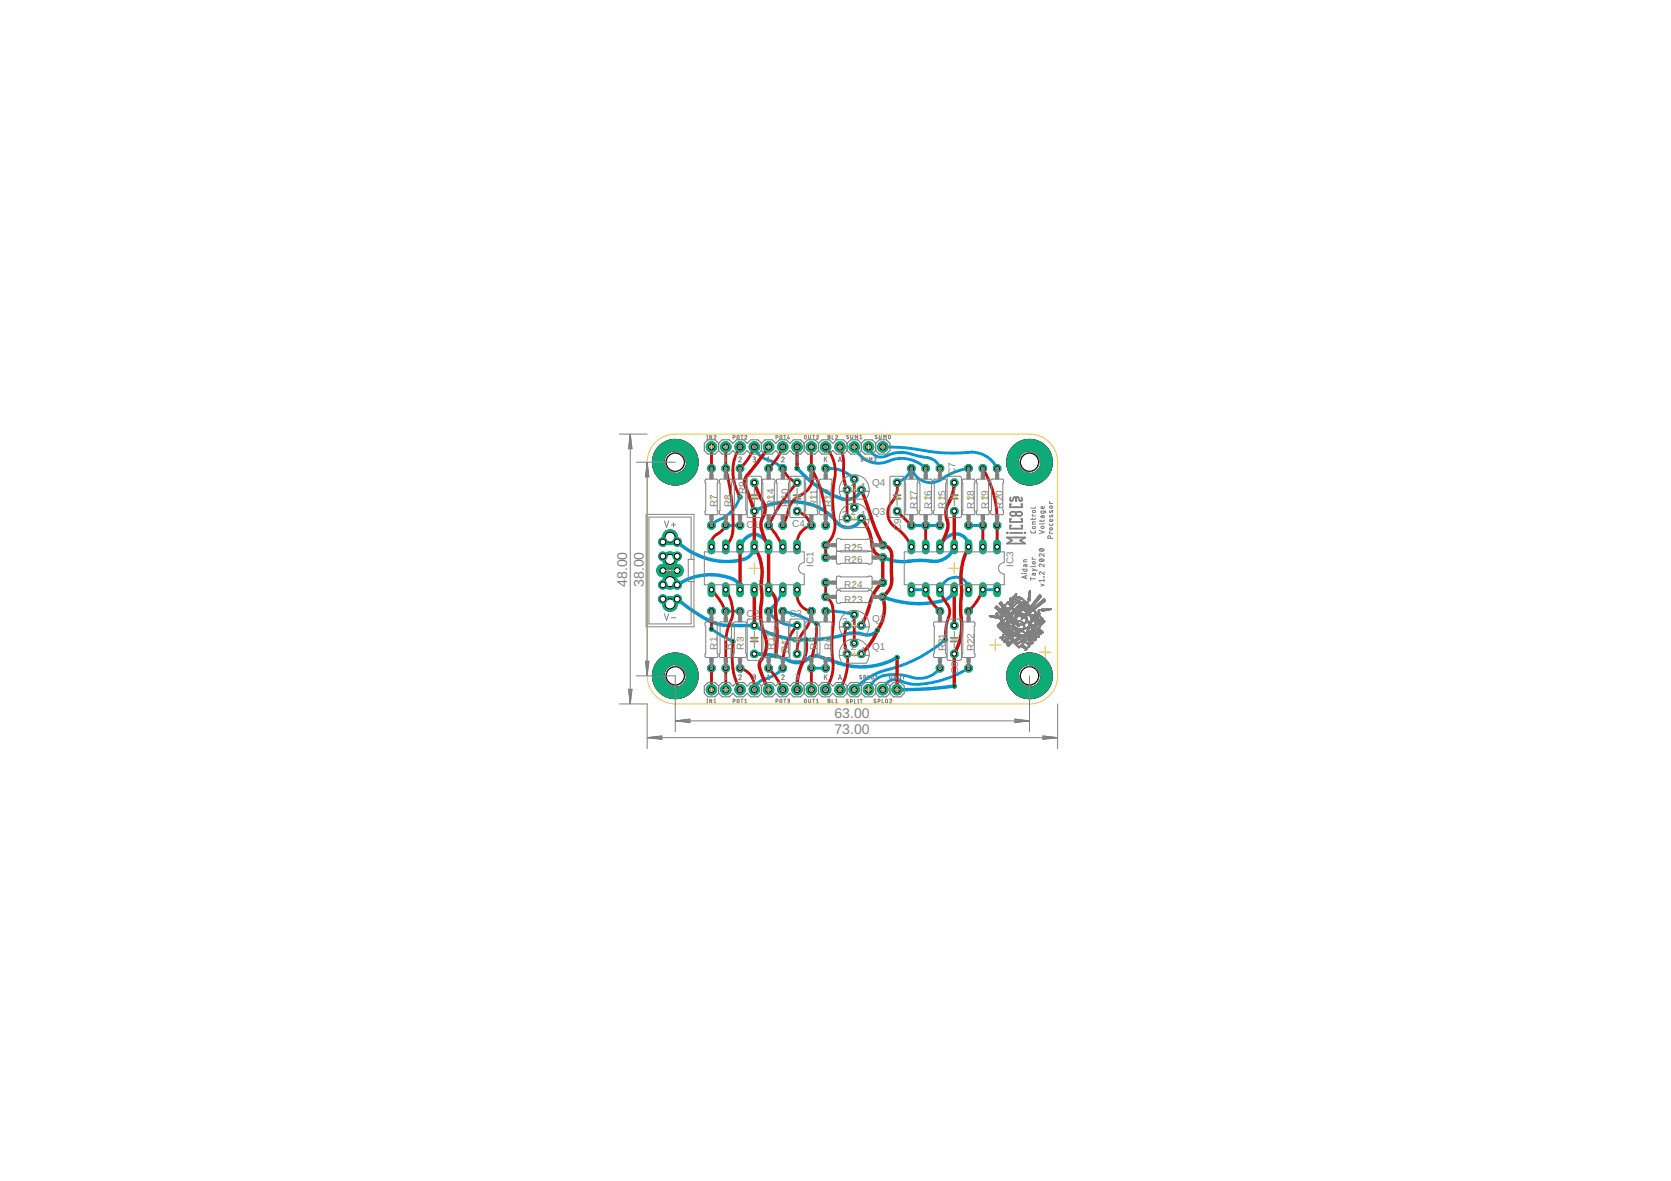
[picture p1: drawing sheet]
<svg xmlns="http://www.w3.org/2000/svg" width="297mm" height="210mm" viewBox="0 0 297 210" stroke-linecap="round" stroke-linejoin="round" font-family="sans-serif">
<defs><g id="words">
<g font-size="2.5" fill="#808080">
<text x="111.5" y="104.3" transform="rotate(-90 111.5 104.3)">48.00</text>
<text x="114.5" y="104.3" transform="rotate(-90 114.5 104.3)">38.00</text>
<text x="148.3" y="127.5">63.00</text>
<text x="148.3" y="130.5">73.00</text>
</g>
<g font-size="1.8" fill="#808080">
<text x="132.6" y="87.9" transform="rotate(-90 132.6 87.9)">R9</text>
<text x="149.7" y="87.1">3</text>
<text x="151.2" y="86.4">2</text>
<text x="153" y="87.1">1</text>
<text x="155" y="86.4">Q4</text>
<text x="169.9" y="84.4" transform="rotate(-90 169.9 84.4)">C7</text>
<text x="127.5" y="90.1" transform="rotate(-90 127.5 90.1)">R7</text>
<text x="130" y="90.1" transform="rotate(-90 130 90.1)">R8</text>
<text x="132.7" y="93.8">C1</text>
<text x="137.6" y="90.1" transform="rotate(-90 137.6 90.1)">R14</text>
<text x="140.2" y="90.1" transform="rotate(-90 140.2 90.1)">R10</text>
<text x="140.8" y="93.6">C4</text>
<text x="145.3" y="90.1" transform="rotate(-90 145.3 90.1)">R11</text>
<text x="147.8" y="90.1" transform="rotate(-90 147.8 90.1)">R12</text>
<text x="149.7" y="92.1">3</text>
<text x="151.2" y="91.5">2</text>
<text x="153" y="92.1">1</text>
<text x="155" y="91.5">Q3</text>
<text x="160.2" y="94.5" transform="rotate(-90 160.2 94.5)">C9</text>
<text x="163" y="90.4" transform="rotate(-90 163 90.4)">R17</text>
<text x="165.6" y="90.4" transform="rotate(-90 165.6 90.4)">R16</text>
<text x="168.1" y="90.4" transform="rotate(-90 168.1 90.4)">R15</text>
<text x="173.2" y="90.4" transform="rotate(-90 173.2 90.4)">R18</text>
<text x="175.7" y="90.4" transform="rotate(-90 175.7 90.4)">R19</text>
<text x="178.3" y="90.4" transform="rotate(-90 178.3 90.4)">R20</text>
<text x="144.6" y="100.7" transform="rotate(-90 144.6 100.7)">IC1</text>
<text x="150.1" y="97.9">R25</text>
<text x="150.1" y="100.1">R26</text>
<text x="180.2" y="100.7" transform="rotate(-90 180.2 100.7)">IC3</text>
<text x="150.1" y="107.1">R23</text>
<text x="150.1" y="104.6">R24</text>
<text x="132.7" y="109.6">C2</text>
<text x="140.3" y="109.6">C3</text>
<text x="149.7" y="111.2">3</text>
<text x="151.2" y="110.5">2</text>
<text x="153" y="111.2">1</text>
<text x="155" y="110.5">Q2</text>
<text x="127.5" y="115.5" transform="rotate(-90 127.5 115.5)">R1</text>
<text x="130" y="115.5" transform="rotate(-90 130 115.5)">R2</text>
<text x="132.2" y="115.5" transform="rotate(-90 132.2 115.5)">R3</text>
<text x="137.6" y="115.5" transform="rotate(-90 137.6 115.5)">R13</text>
<text x="140.2" y="116.1" transform="rotate(-90 140.2 116.1)">R4</text>
<text x="145.3" y="115.5" transform="rotate(-90 145.3 115.5)">R5</text>
<text x="147.8" y="115.5" transform="rotate(-90 147.8 115.5)">R6</text>
<text x="149.7" y="116.2">3</text>
<text x="151.2" y="115.6">2</text>
<text x="153" y="116.2">1</text>
<text x="155" y="115.6">Q1</text>
<text x="168.1" y="115.8" transform="rotate(-90 168.1 115.8)">R21</text>
<text x="170.3" y="119.8" transform="rotate(-90 170.3 119.8)">C8</text>
<text x="173.2" y="115.8" transform="rotate(-90 173.2 115.8)">R22</text>
</g>
</g></defs>
<path d="M184.8 115.9h2M185.8 114.9v2" fill="none" stroke="#afd134" stroke-width=".18"/>
<g fill="none" stroke="#808080" stroke-width=".18">
<path d="M175.9 109.5h.7M175.9 109.5h.1M175.9 109.5l.1 .1M175.9 109.5v.1M175.9 109.6h.1M175.9 109.6h.2M176 109.6l.4 .1M176 109.5h-.1M176 109.4h.1M176 109.6l.6 .1M176 109.6h.3M176.1 109.4v.1"/>
<path d="M176.1 109.7h.2M176.3 109.7h.5M176.3 109.7l.3 .1M176.3 109.5l.6 .1M176.3 109.4l.6 .1M176.4 109.4l-.5 .1M176.5 109.5h.2M176.5 109.7h1.3M176.6 109.5l1 .1M176.7 109.7h.2M176.7 109.8h.2M176.8 109.6h.8"/>
<path d="M176.9 108.1l2 1.6M176.9 108v.1M176.9 108.1h.2M176.9 109.7h1.2M176.9 109.7h.1M176.9 109.6h.7M176.9 109.8h.6M176.9 108h.2M176.9 109.6v.1M176.9 109.8l.4 .1M177 108.1h.2M177 107.9h.4"/>
<path d="M177 108.2h.2M177 107.8h.4M177 109.5l.1 .1M177 107.8h.3M177 108l.1 .1M177 108.2h.3M177.1 108.1l2.5 2M177.1 108h-.2M177.1 107.8h.2M177.1 107.7l-.2 .3M177.1 108.2h.2M177.1 107.9h-.2"/>
<path d="M177.1 107.7h.1M177.1 107.9l-.1 .1M177.1 108.3h.3M177.2 109.5v.1M177.2 107.7h-.1M177.2 107.7h.1M177.2 109.5h.2M177.2 107.9l2.4 2.2M177.2 107.7l1.9 1.8M177.2 108.3l.2 .1M177.2 109.9h.3M177.2 109.5h.4"/>
<path d="M177.2 107.9h.3M177.3 108.4h.2M177.3 109.5h-.1M177.3 108h.2M177.3 111.3h.3M177.3 111.4l3.8 3.7M177.3 111.3v.1M177.3 111.4h.3M177.3 111.3h.1M177.3 111.3h.2M177.3 108l.3 .1M177.4 111.3h.1"/>
<path d="M177.4 111.4h.2M177.4 111.3h.2M177.4 108.5h.2M177.4 111.2h.3M177.4 108.1h.2M177.4 111.5h.3M177.5 108.5h.2M177.5 108.1h.2M177.5 111.3h.1M177.5 111.5h.2M177.5 108.2h.2M177.5 108.6h.2"/>
<path d="M177.5 109.8l-.1 .1M177.5 111.6h.2M177.5 108.2h.3M177.6 109.5v.1M177.6 109.6h.1M177.6 111.6l.2 .1M177.6 111.1h.1M177.6 108.6h.2M177.6 109.8h-.1M177.6 111.4h.1M177.6 111.4l.7 .8M177.6 107.3h.1"/>
<path d="M177.6 108.2h.2M177.6 107.3h.2M177.6 111.3v.1M177.6 108.6l.3 .1M177.6 107.3l1.7 2-.1 .2M177.6 107.2v.1M177.6 108.3h.2M177.6 111.7h.2M177.6 111.3h-.3M177.7 107.4h.1M177.7 111.1l-.1 .2M177.7 111.1l-.3 .1"/>
<path d="M177.7 110.9h.2M177.7 109.6h.4M177.7 108.7h.2M177.7 108.3l.2 .1M177.7 111.7h.2M177.7 107.4h.2M177.7 108.7l.2 .1M177.7 111.8h.2M177.7 111.1h-.2M177.7 107.1h.4M177.7 108.4h.3M177.7 107.5h.2"/>
<path d="M177.7 113.3v.1M177.8 111.8h.2M177.8 107.5h.1M177.8 108.8h.2M177.8 107.3h.1M177.8 107.1h.3M177.8 111h-.2M177.8 108.4h.2M177.8 107.3l2.1 2.5M177.8 107.5h.2M177.8 113.3h.7M177.8 113.3h-.1"/>
<path d="M177.8 111.8l.2 .1M177.8 108.5h.3M177.8 107.2l-.2 .1M177.8 107.1h.2M177.8 108.8h.3M177.9 110.7h.1M177.9 111.9h.2M177.9 107.6h.1M177.9 110.7h1.2M177.9 110.4h.1M177.9 109.7l-.2 .1M177.9 110.4v.1"/>
<path d="M177.9 111.9l.2 .1M177.9 108.9h.2M177.9 107.2h-.2M177.9 107h.1M177.9 110.9h-.2M177.9 108.5h.2M177.9 110.5h.1M177.9 110.5v.1M177.9 110.2v.2M177.9 110.2h.1M177.9 107.6l.2 .1M177.9 107.1v.1"/>
<path d="M177.9 107.1l-.1 .2M177.9 110.5h.4M177.9 110.2h.2M177.9 110.7h1.1l-.1 .1M177.9 110.6h.1M177.9 108.9h.3M177.9 107.2l2 2.6M177.9 109.7l.2 .1M177.9 112h.2M177.9 110.6h.3M177.9 108.6h.3M177.9 107.7h.2"/>
<path d="M177.9 107.2h.2M178 110.8h-.2M178 107l-.4 .2M178 107l1.5 2.1M178 110.1h.1M178 110.4h.1M178 110.3v.1M178 110.6h.4M178 110.6l-.6 .7M178 112h.2M178 108.6h.2M178 107.7h.1"/>
<path d="M178 107.2l.2 .1M178 109.6l.1 .1M178 111.5v.1M178 109.7h.2M178 111.5h.1M178 112.1h.5M178 111.6h.2M178 107.8h.2M178 110.2v.1M178 111.7l.1 .1M178 111.3v.2M178 111.6v.1"/>
<path d="M178 111.3h.2M178 109h.2M178 110.2l-.1 .1h.1M178 111.7h.2M178 111.4h.2M178 107.3h.2M178.1 110.2h-.1M178.1 111.8h.1M178.1 110h.1M178.1 108.6l.2 .1M178.1 111.7h.1M178.1 109.9h.1"/>
<path d="M178.1 109.8h.1M178.1 107.8h.1M178.1 107.3h.1M178.1 109.8v.1M178.1 111.3h-.1M178.1 109.9l-.2 .3M178.1 111.2h.1M178.1 109h.2M178.1 109.7h.1M178.1 111.2v.1M178.1 112.1h.2M178.1 113.7h.1"/>
<path d="M178.1 113.3l-.4 .1M178.1 110.1h-.2M178.1 107.4h.2M178.1 111.8l.1 .1M178.1 108.7h.2M178.1 107.9h.2M178.1 113.6h.2M178.1 111.8l.2 .1M178.1 109.7l.1 .1M178.1 110v.2M178.1 111.1v.1M178.1 111.5l.1 .1"/>
<path d="M178.1 108.7l.3 .1M178.1 110.5h.2M178.1 112.2h.2M178.1 109.1h.3M178.1 113.5h.2M178.1 111.9h.2M178.1 110h-.1M178.2 111.4h.1M178.2 113.3v.1M178.2 110h-.1M178.2 112.2h.5M178.2 111.9v.1"/>
<path d="M178.2 111.4h-.2h.1M178.2 111.1h-.1M178.2 111.4l-.1 .1M178.2 111.6v.1M178.2 111.9l.2 .1M178.2 110h-.2M178.2 107.9h.2M178.2 107.5h.1M178.2 113.4l-.1 .3M178.2 109.8v.1M178.2 111.7v.1M178.2 109.9v.1"/>
<path d="M178.2 107.5h.2M178.2 111.3v.1M178.2 111.8h.1M178.2 108.8h.2M178.2 113.2h.1M178.2 109.1h.2M178.2 113.2h.6M178.2 112h.2M178.2 111.3h-.1M178.2 108h.2M178.2 110.7h-.1l-.4 .4M178.2 112.2l1.5 .1"/>
<path d="M178.2 113.1h.2M178.2 111.1h.3M178.2 109.1l.3 .1M178.2 108l.2 .1M178.2 112l.2 .1M178.2 111.8l.1 .1M178.2 113.7h.1M178.2 112.9h.2M178.2 113.6v.1M178.3 111.2l-.1 .1M178.3 110.4h.1M178.3 112.3h1.4"/>
<path d="M178.3 112.9h.1M178.3 113.6h-.2M178.3 108.9h.2M178.3 107.6h.1M178.3 112.8h.1M178.3 109.2h.2M178.3 108.1h.2M178.3 107.6l.2 .1M178.3 110.6h.1M178.3 111.9v.1M178.3 113.4h-.1M178.3 113.3l-.6 .1"/>
<path d="M178.3 112.8l-.1 .4M178.3 113.3l-.1 .3M178.3 110.7h.8M178.3 112.2h.1M178.3 112h.1M178.3 112.4h.2M178.3 108.9h.3M178.3 111.1l-.2 .1M178.3 107.7h.2M178.4 112.1v.1M178.4 112.1h.2M178.4 109.2h.2"/>
<path d="M178.4 108.2h.1M178.4 112l.1 .1M178.4 110.4h-.2M178.4 113.3h-.7M178.4 107.7h.1M178.4 113.1h.3M178.4 113h-.2M178.4 112.4h.2M178.4 109.3h.2M178.4 108.2h.2M178.4 107.8h.2M178.4 112.7v.1"/>
<path d="M178.4 112.9v.2M178.4 110.9l-.2 .2M178.4 109h.2M178.4 112.2h.2M178.4 112.5h.2M178.4 111.1h-.2M178.4 110.2h.2M178.4 112.8h.1M178.4 112.8v.1M178.4 112.2h.1M178.4 113.9h.2M178.4 114h.2"/>
<path d="M178.4 110.9h1.1M178.4 109h.3M178.4 114l.1 .1M178.4 113.9v.1M178.5 108.3h.1M178.5 114.1h.5M178.5 112.5h.2M178.5 109.3h.2M178.5 107.8h.1M178.5 107.9h.2M178.5 113.8l-.1 .1M178.5 113.8h.2"/>
<path d="M178.5 114.1l.1 .1M178.5 112.1l.3 .1M178.5 110.3h-.2M178.5 109.1h.2M178.5 108.3l.2 .1M178.5 110.9h-.1M178.5 114.2h.4M178.5 109.3l.3 .1M178.5 108.4h.2M178.5 112.6h.2M178.5 110.1h.2M178.6 109.1h.2"/>
<path d="M178.6 112.6h.2M178.6 110.2l-.3 .1M178.6 108h.1M178.6 114h.1M178.6 114.2h.1M178.6 109.4h.2M178.6 108.4h.2M178.6 114.2h.2M178.6 113.7h.2M178.6 109.1l.2 .1M178.6 108l.2 .1M178.6 113.9v.1"/>
<path d="M178.6 111l-.3 .2M178.6 112.6l.2 .1M178.6 108.5h.2M178.6 113.9h.1M178.6 110.9h-.1M178.6 113.8l-.2 .1M178.6 108.1h.2M178.6 114l.1 .1M178.6 109.5h.3M178.6 113.1l.2 .1M178.6 110.2h-.2M178.6 109.2h.3"/>
<path d="M178.7 110h.1M178.7 108.5h.1M178.7 112.7h.1M178.7 108.1h.1M178.7 112.7l.2 .1M178.7 110.1h-.2M178.7 109.2h.2M178.7 108.6h.2M178.7 108.2h.2M178.7 112.4h1.1M178.7 113.7l-.2 .1M178.7 113.6h.5"/>
<path d="M178.7 109.5h.2M178.7 113.7l-.1 .2M178.7 113.2l-.4 .1M178.7 109.5h.6M178.7 112.8h.2M178.7 113.5h.5M178.7 109.3h.2M178.8 108.2h.1M178.8 113.5l-.3 .3M178.8 113.7h-.3M178.8 108.6l.2 .1M178.8 108.3h.2"/>
<path d="M178.8 113.2l-1 .1M178.8 110h-.2M178.8 109.3h.2M178.8 111h-.5M178.8 109.6h.5M178.8 113.2h-.9M178.8 113.5h.3M178.8 112.8h.2M178.8 112.2l.3 .1M178.8 108.7h.2M178.8 112.9h.2M178.8 113.6l-.1 .1"/>
<path d="M178.8 112.4h.3l.1 .1v.1M178.8 108.7l.2 .1M178.8 114l.1 .2M178.8 109.8h.7M178.8 113.6h-.2M178.8 109.3l.2 .1M178.8 114v.1M178.9 109.6h.5M178.9 108.4h.1M178.9 112.9h.2M178.9 114v.1M178.9 109.7h.6"/>
<path d="M178.9 108.8h.2M178.9 112.5h.3M178.9 109.9h-.2M178.9 109.4h.2M178.9 110.6v.1M178.9 113.4l-.1 .1M178.9 113.6h-.1M178.9 113.6h-.3M178.9 113.4l.2 .1M178.9 114.2h-.1M178.9 110.7v.1M178.9 109.7h.2"/>
<path d="M178.9 109.7l.7 .5M178.9 109.7h.1M178.9 113.9h.2M178.9 112.9h.4M178.9 108.5h.2M178.9 109.5h.4M178.9 113.4h.1M178.9 108.9h.2M179 110.8h.1M179 113h.3M179 108.5h.1M179 113.6l.1 .1"/>
<path d="M179 114.4v.2M179 108.9h.5M179 114.5h.1M179 114.6h.2M179 114.4h.1M179 112.5h.3M179 110.8h.2M179 109.8h-.2M179 108.6h.2M179 114.6h.1M179 109.8l-.1-.1-.8 .8-.1-.1M179 109.8l-.7 .8"/>
<path d="M179 110.7v.1M179 113.1h.2M179 114.3h.8M179 113.6h.2M179 109.5h.3M179 114.6v.1M179 111.5l.1 .1M179 111.3v.2M179 111.3h.1M179 114.3v.1M179 111.5h.1M179 114.3h.5"/>
<path d="M179 111.5h.2M179 111.4h.1M179 111.2h.1M179 110.7h.1M179 109h.2M179 114.7l.3 .1M179 114.7h.5M179 114h-.2M179 111.6h.2M179 111.2h.2M179 111.1h.2M179 114l-.1 .1"/>
<path d="M179.1 111.6v.1M179.1 111h.1M179.1 111l-.1 .3M179.1 108.6l.1 .1M179.1 113.8h.1M179.1 113.6h.1M179.1 113.1h.1M179.1 111.6h.1M179.1 111.1h.1M179.1 109h.2M179.1 113.8l-.2 .2M179.1 110.7h.1"/>
<path d="M179.1 108.7h.2M179.1 113.7v.1M179.1 113.1l.2 .1M179.1 113.7h.1M179.1 114.7h.3M179.1 114h-.2M179.1 109.8h.5M179.1 108.7l.2 .1M179.1 109.1h.2M179.1 114.3h.4M179.1 111.7h.2M179.1 114.5h.1"/>
<path d="M179.1 114.5v.1M179.1 110.7l.1 .1M179.1 111.3v.2M179.1 111.5l.1 .1M179.1 112.6h.6M179.1 113.2h.2M179.1 111.7h.4M179.1 114.4v.1M179.1 114.6h.1M179.1 113.5l.1 .1M179.2 110.8h.1M179.2 111.7v.1"/>
<path d="M179.2 108.8h.1M179.2 109.1h.1M179.2 109.9h.4M179.2 114.8h.2M179.2 114.2h.2M179.2 111.8h.3M179.2 110.8l-.5 .1M179.2 110.8v.1M179.2 111l-.1 .3M179.2 114.2l-.2 .1M179.2 113.9h-.3M179.2 114.4h-.2"/>
<path d="M179.2 112.6h.4M179.2 109.1h.8M179.2 114.6h.1M179.2 111h.1M179.2 111.6l-.1 .1M179.2 112.6l-.7-.2 .6 .6 .1-.1M179.2 109.7h.2M179.2 113.2h.2M179.2 114.8h.1M179.2 114.6l.1 .1M179.2 113.8l-.2 .1M179.2 112.8h.2"/>
<path d="M179.2 109.9h.5M179.2 109.2h.7M179.2 108.9h.2M179.2 113.1l.7 .7M179.2 111.8l.1 .1M179.2 112.8v.1M179.2 113.1h.1M179.2 113.6v.2M179.2 113.3h.2M179.2 113.8l-.2 .2M179.3 113.3h.2M179.3 112.6h.3"/>
<path d="M179.3 109.2h.1M179.3 112.7h.1M179.3 111.5v.2h-.1M179.3 111.1v.4M179.3 111.3h.1M179.3 110h.4M179.3 111.5h.1M179.3 113l-.1 .1M179.3 112.8h.4M179.3 111.4h.1M179.3 111.2h.1M179.3 111.1h.1"/>
<path d="M179.3 109.3h.5M179.3 111v.1M179.3 111h.1M179.3 109h.2M179.3 114.6h.2M179.3 111.8l.2 .1M179.3 111.6h.1M179.3 114.2h.1M179.3 111.9h.1M179.3 112.7l-.1 .1M179.3 112.9h-.1M179.3 113.3l.2 .1"/>
<path d="M179.3 112.7h.3M179.3 110.8h.2M179.3 110.8v.1M179.3 114l-.1 .2M179.3 112.9v.1M179.3 114.4h.5M179.3 114.1h.4M179.4 110.7h.1M179.4 109.5l-.2 .1 .6 .4M179.4 110.7l-.1 .1M179.4 111.9v.1M179.4 109.5l.4 .4"/>
<path d="M179.4 109.1h.7M179.4 114h.3M179.4 113.4h.2M179.4 112.9h-.2M179.4 111.9h.1M179.4 114.8h-.1M179.4 109.1h.6M179.4 112.8l-.1 .1M179.4 112.8h.2M179.4 110h.9M179.4 110.6h.2M179.4 112l.1 .1"/>
<path d="M179.4 114.4h.3M179.4 113.5h.2M179.4 112h.2M179.4 112h.1M179.4 114.4l.1 .1M179.4 111v.1M179.4 114.2h.1M179.4 111.1l.1 .6M179.4 111.6l-.1 .1h.2M179.4 111h-.3M179.4 114.2l.1 .1M179.4 112.8h-.2"/>
<path d="M179.4 114h-.1M179.4 114.5h.2M179.4 114.5h.3M179.4 114h.2M179.4 112.1h.2M179.4 111.1h-.1M179.5 109.5h.3M179.5 111.7v.1M179.5 111h-1.2M179.5 110.5h.1M179.5 110.1h.8M179.5 114.5l-.2 .2"/>
<path d="M179.5 110.9h-1M179.5 110.8l-.1 .2M179.5 111.8l-.2 .1M179.5 112.1v.2M179.5 112.1h.1M179.5 114.3l-.4 .1M179.5 114.2h-.2M179.5 114.1h-.2h.5M179.5 113.5h.2M179.5 110.1h.4M179.5 112.2h.2M179.5 110.5l-.1 .2"/>
<path d="M179.5 110.7v.1M179.5 111.8l-.1 .1M179.5 111.8v.1M179.5 111.9v.1M179.5 112.2h.1M179.5 110.4l.1 .1M179.5 112.5h.4M179.5 109.5h.4M179.5 109.2h.3M179.5 114.3l-.1 .1M179.5 114.3v.1M179.5 114h-.1"/>
<path d="M179.5 109.5l.4 .1M179.5 114.1h.1M179.5 112.8h.2M179.5 113.6h.2M179.5 114.1l.2 .1M179.5 110.7h-.1M179.5 110.7h.1M179.5 112l.1 .1M179.5 109.1l.2 .2M179.5 110.2h.4M179.5 114h.1M179.6 110.6l-.1 .1"/>
<path d="M179.6 109.6h.3M179.6 110.4h.1M179.6 110.4h-.1M179.6 107.6h.1M179.6 106.8v.1M179.6 106.4v.4M179.6 114.6h-.3M179.6 107.6h.4M179.6 106.8h.1M179.6 106.6h.1M179.6 106.5h.1M179.6 106.4h.1"/>
<path d="M179.6 109h.1v.1M179.6 112.8v.1M179.6 112.1l.1 .1M179.6 110.3v.1M179.6 112.7l.2 .1M179.6 110.5h.1M179.6 110.3h.5M179.6 109.1l.1 .2M179.6 107.6v.3M179.6 106.9v.1M179.6 106.3v.1M179.6 112.7l-.1 .1"/>
<path d="M179.6 113.6h.2M179.6 112.8h.2M179.6 107.8h.4M179.6 107.7h.4M179.6 107h.1M179.6 106.9h.1M179.6 106.3h.1M179.6 109.6h.4M179.6 110.5v.1M179.6 110.2v.1M179.6 107.9h.4M179.6 107.9h.1"/>
<path d="M179.6 107v.1M179.6 106.6v.1M179.6 106.7v.1M179.6 112.5h.3M179.6 114.6h-.2M179.6 114.2h.2M179.6 110.2h.4M179.6 107.1h.1M179.6 114l.1 .1M179.6 112.4l-.2 .2-.1-.1v.2M179.6 107.9l.2 .1M179.6 110.1v.1"/>
<path d="M179.6 107.1v.3M179.6 106.9l.1 .2M179.6 106.4v.2M179.6 112.9l.3 .2M179.6 112.9h.3M179.6 107.9h.3M179.6 107.2h.1M179.6 109.7h.4M179.6 107.4l.1 .1M179.6 107.4h.1M179.6 112.4h.2M179.6 113.7h.2"/>
<path d="M179.6 107.4h.3M179.6 107.3h.3M179.6 107.3h.1M179.7 109.7h.3M179.7 110.4l-.1 .1M179.7 112.2v.1M179.7 110.4h-.2M179.7 107.5h-.1M179.7 107.1v.2M179.7 114.2h.2M179.7 113.7h.2M179.7 107.5h.2"/>
<path d="M179.7 114.2h.1M179.7 106.4v.1M179.7 109.3h.1M179.7 106.3h.1M179.7 112.9h.2M179.7 112.6l-.2 .2M179.7 114.3h.2M179.7 106.4h.1M179.7 114.2l-.1 .2M179.7 112.3l-.1 .1M179.7 109.7h.7M179.7 107.3h.1"/>
<path d="M179.7 106.3l.1 .2M179.7 113.7h.4M179.7 112.3l.2 .2M179.7 110.3v.1M179.7 106.5v.1M179.7 106.5h.1M179.7 114.1h.1M179.7 110.3l.6 .4M179.7 106.6l.1 .1M179.7 112.9l.3 .1M179.7 109.8h.6M179.7 106.6h.1"/>
<path d="M179.8 112.6h.1M179.8 112.6h-.1M179.8 110l.1 .2M179.8 108v.1M179.8 113.8h.3M179.8 108h.1M179.8 106.6h.1M179.8 106.7h.1M179.8 110.4h.3M179.8 106.7v.1M179.8 112.6l.1 .1M179.8 109.9h.4"/>
<path d="M179.8 112.6h.2M179.8 108.8h.2M179.8 108l.1 .1M179.8 106.8h.1M179.8 109.4h-.6M179.8 114.1v.1M179.8 113h.2M179.8 109.3l.3 .5 .3-.2M179.8 106.5v.1M179.8 106.8v.2M179.8 106.6v.1M179.8 112.8l.1 .2"/>
<path d="M179.8 109.3l-.6 .1M179.8 109.3h-.5M179.8 107h.1M179.8 106.9h.1M179.8 109.2h.1M179.8 109.2v.1M179.8 106.7l.1 .3M179.8 109.9h.1M179.8 108.1l.1 .1M179.8 107l.1 .3M179.8 112.6l.3 .1M179.8 110.4h.4"/>
<path d="M179.8 110h.4M179.8 108.1h.2M179.8 107.3h.1M179.8 107.2h.1M179.8 107.1h.1M179.8 114.2h.1M179.9 112.5l.1 .1M179.9 113.1h.1M179.9 109.9v.1M179.9 107.3h-.1M179.9 113.9h.2M179.9 108.1h.1"/>
<path d="M179.9 110h.3M179.9 110h-.1M179.9 114.2v.1M179.9 112.7l.2 .2M179.9 114.3l-.5 .5M179.9 114.3h-.3M179.9 108.2h.1M179.9 110.4h.7M179.9 110.1l.1-.1 .4 .6M179.9 109.8l-.1 .1M179.9 108.2l.1 .1M179.9 107v.1"/>
<path d="M179.9 107.1v.2M179.9 113.1v.1M179.9 112.7h.2M179.9 108.7h.2M179.9 110.2l.5 .4M179.9 107.3v.1M179.9 107.4l.1 .2M179.9 108l.1 .1M179.9 113.1l.2 .1M179.9 108.2h.2M179.9 113h.1M179.9 107.5l-.3 .1"/>
<path d="M179.9 113.2l.1 .1M179.9 114h.2M180 112.6h.1M180 110.5h.3M180 107.6v.2M180 107.9l-.1 .1M180 108.1h.1M180 113.2h.1M180 113.7l-.1 .1M180 108.3l.2 .1M180 108.9h-.3M180 107.8v.1"/>
<path d="M180 107.9h.1M180 108.1l.1 .1M180 108.2h.1M180 114h.2M180 110.5h.8M180 112.6l.2 .2M180 113.3h.1h-.1M180 113.6v.1M180 108.3h.2M180 113.3h.1M180 113v.1M180 113.7h.1"/>
<path d="M180 113.6h.1M180 108.8v.1M180 109.1l-.2 .1M180 113.3v.3M180 113.6l.2-.1-.2 .1M180 113.5h.2M180 113.4h.2M180 110.1h.3M180 108.9h1.7M180 113.1h.1M180 114.1h.2M180 112.8h.3"/>
<path d="M180 110.6h.7M180.1 113.8l.2 .3v-.1M180.1 113.1v.2M180.1 112.9l.2 .1M180.1 108.8h-.3M180.1 108.3h.4M180.1 114.1h.3M180.1 112.9h.3M180.1 110.2h.3M180.1 108.5l1.1 .1M180.1 110.6h.6M180.1 108.2l.1 .1"/>
<path d="M180.1 114.2h.3M180.1 111.3h.2M180.1 108.7l-.2 .1M180.1 108.4h2M180.1 108.7l-.1 .1M180.1 111.4h.1M180.1 111.2v.2M180.1 113.3l.1 .1M180.1 113.7h-.1M180.1 111.4h.2M180.1 110.2l.3 .1M180.1 112.8h-.1h.2"/>
<path d="M180.1 111.1v.1M180.1 111.4v.1M180.1 111.1h.2l-.2 .1M180.1 111.4l.2 .1h-.2M180.1 111.5l.1 .1M180.1 112.9h.4M180.1 113.6v.2M180.1 111.5h.2M180.1 111.1h.2M180.2 110.7h.5M180.2 112.8l.4 .2M180.2 111h.1"/>
<path d="M180.2 113.4l-.1 .2M180.2 109.9l.4 .6M180.2 111.6l.1 .2M180.2 111.1l-.1 .1M180.2 114.2h.3M180.2 111.6h.1M180.2 111.1h.1M180.2 108.3l.2 .1M180.2 108.4h.6M180.2 108.7h-.1M180.2 110.3h.3M180.2 111v.1"/>
<path d="M180.2 108.4l-.6 .6M180.2 111.7h.1M180.2 110.7h.6M180.2 108.6l-.3 .1M180.2 110.9v.1M180.2 114.3h1.1M180.2 111.7h.2M180.2 110.9h.2M180.2 110.4h.3M180.2 110.9h.1M180.2 114.3h1M180.2 112.9l.4 .1"/>
<path d="M180.2 111.8h.2M180.3 110.8h.6M180.3 111.8h.1M180.3 110.4h.2M180.3 111.8v.1M180.3 108.6l-.1 .1M180.3 109.7h.3M180.3 114.1h.1M180.3 114h.1M180.3 111.8l.1 .1M180.3 111.2l-.2 .1M180.3 110.8h.5"/>
<path d="M180.3 110.7h.5M180.3 111.1v.5M180.3 110.8h.1M180.3 111.6v.1M180.3 110.8l-.1 .1M180.3 113.9v.1M180.3 113.9h.1M180.3 108.6h-.3M180.3 113h.5M180.3 109l-.3 .1M180.3 111v.1M180.3 111.7l.1 .1"/>
<path d="M180.3 114.3h.6M180.3 111.9h.2M180.3 109h-.7M180.3 113l.3 .1M180.3 110.5h.6M180.3 111.9l.1 .1M180.3 114.4h.3M180.3 111.9l.2 .1M180.4 112h.1M180.4 111.8h.1M180.4 108.2h.1M180.4 110.9h-.2"/>
<path d="M180.4 108.6h.2M180.4 108.6h-.1M180.4 110.9l-.1 .1M180.4 110.6l-.1 .2M180.4 114.4h.2M180.4 113.8h.2M180.4 112h.2M180.4 108.6h-.4M180.4 109.5h.1M180.4 109.7l-.2 .2M180.4 110.8v.1M180.4 110.6h.1"/>
<path d="M180.4 108.4h.1M180.4 114.1l.1 .2M180.4 114v.1M180.4 109.5l1.3 .1M180.4 109.6h1.4M180.4 109h-.1M180.4 109.5v.1M180.4 109.4v.1M180.4 109.3v.1M180.4 111.8l.1 .1M180.4 114h.1M180.4 114h-.1"/>
<path d="M180.4 112l.1 .1M180.4 113.1h1.5M180.4 109.3h.1M180.4 110.8l.7 .6M180.4 114.5h.2M180.4 112.1h.3M180.4 108.6h.6M180.5 110.9h.4M180.5 111.9l.1 .1M180.5 113.9h-.2M180.5 109.3h-.1M180.5 113.7l-.2 .2"/>
<path d="M180.5 114.5h.4M180.5 108.1h.2M180.5 109.7h-.3M180.5 112.1l.1 .1M180.5 109.2v.1M180.5 109.4v.1M180.5 109.5h.1M180.5 109.7h-.1M180.5 108.3h-.2M180.5 114.6h.4M180.5 109.2h.2M180.5 108.8h1"/>
<path d="M180.5 109.4h-.1M180.5 112.1h.3M180.5 108.4h1.5M180.5 113.7h.1M180.5 113.7h.3M180.6 114.4l.1 .1M180.6 111h.4M180.6 109.3l-.1 .1M180.6 109.7h-.1M180.6 113.1h1M180.6 113.8l-.3 .1M180.6 109.3l-.2 .1"/>
<path d="M180.6 108.6l.8 .1M180.6 112h.1M180.6 114.6h.2M180.6 113.1h1.1M180.6 109.3h-.2M180.6 108.6h.7M180.6 113h.1M180.6 112.2h.4M180.6 112.2h.1M180.6 108.2h-.2M180.6 112l.3 .2M180.6 113.8l-.2 .2"/>
<path d="M180.6 112.2h1M180.6 109.2v.1M180.6 110.4h1M180.6 112.2l.3 .1 .7-.1M180.6 114.7h.2M180.6 109.3h-.1M180.6 108h.2M180.7 108.5h-.1M180.7 113.1h2.5M180.7 113.7l-.3 .1M180.7 108.5h-.6M180.7 109.1l-.2 .1"/>
<path d="M180.7 110.6l.5 .7M180.7 109.1h.3M180.7 114.7l.2 .1M180.7 111.1h.3M180.7 111.1h.4M180.7 108.1h-.2M180.7 112.2h.8M180.7 113l.3 .1M180.7 108.9l-1.1 .1M180.7 114.5h.1M180.7 114.5l.1 .1M180.7 113.7h-.2"/>
<path d="M180.7 113.6h.3M180.7 110.4h.8M180.7 109.5h.9M180.8 109.6h-.5M180.8 108.6l.4 .1M180.8 109.2h-.2M180.8 114.5v.1M180.8 114.8h.1M180.8 114.5h.1M180.8 109.2h-.3M180.8 107.8h.1M180.8 114.8l.2 .1"/>
<path d="M180.8 111.1l.3 .1M180.8 108l-.2 .1M180.8 114.7l.3 .2M180.8 110.5l-.1 .1M180.8 114.4v.1M180.8 108.9v-.1l.1 .1M180.8 110.5h.1M180.8 114.6v.1M180.8 114.4h.1M180.8 114.9h.2M180.8 113.6h-.2M180.9 114.3h.2"/>
<path d="M180.9 111.2h.2M180.9 107.9h-.2M180.9 109l-.2 .1M180.9 110.4h.5M180.9 114.3l-.1 .1M180.9 114.5l-.1 .1M180.9 114.9h.5M180.9 107.7h.2M180.9 109.6l-.3 .1M180.9 110.3l-.3 .2M180.9 114.5h.1M180.9 115h.5"/>
<path d="M180.9 111.2l.3 .1M180.9 112.3h.4M180.9 109.1l-.3 .1M181 110.3l.6 .1M181 113.4l-.5 .3M181 115h.3M181 113.6h-.3M181 107.7h.3M181 114.4h-.2M181 111.3h.2M181 110.4l-.1 .1M181 107.8h-.2"/>
<path d="M181 109.6h.1M181 113.2h.1M181 113.5l-.4 .3M181 114.2l-.4 .1M181 107.6h.3M181 108.4l-.3 .1M181 114.4l-.1 .1M181 115.1h.3M181.1 111.4h.1M181.1 107.5h.1M181.1 109.5h-.1M181.1 114.3l-.1 .1"/>
<path d="M181.1 115.1h.1M181.1 113.5h-.3M181.1 108.9h.1M181.1 107.7l.7 .7M181.1 109h.6M181.1 107.7l-.7 .7M181.1 113.5h-.1M181.1 107.7h-.2M181.1 107.5l-.8 .8 .1 .1M181.1 107.5l3.9 3.8M181.1 115.1l.1 .1M181.2 108.7h.3"/>
<path d="M181.2 111.3h.1M181.2 114.1l-.2 .1M181.2 107.7h.2M181.2 109.5h.1M181.2 108.9v.2l-.3-.1M181.2 111.3v.1M181.2 115.1h-.1M181.2 113.5h-.3M181.2 108.6v.1M181.2 109.1h-.5M181.2 114.3h-.1M181.2 109.6l.5 .1"/>
<path d="M181.2 108.6h.1M181.3 108.7l.2 .1M181.3 114.1h-.1M181.3 107.8h.2M181.3 110.4l.4 .1M181.3 113.2h-.1M181.3 114.2l-.1 .1M181.3 114.1h.4M181.3 113.3h.4M181.3 108.6l.2 .1M181.3 113.4l-.2 .1M181.3 113.4h-.3"/>
<path d="M181.3 109l.3 .1M181.3 109l-.5 .2M181.3 114.8h.2M181.3 109h-.4M181.4 108.7v.1M181.4 108.4l.7 .2 1.2 1.2M181.4 114.2h-.1M181.4 114.2h-.6M181.4 107.8h.1M181.4 110.5h.1M181.4 107.9h.2M181.4 108.8h-.8l-.7 .2 .1-.1"/>
<path d="M181.4 108.8h.1M181.4 112.2h.3M181.4 108.3h-.7M181.4 112.2h-.1M181.4 112.3h.1M181.4 109.4v.1M181.4 114l-.1 .1M181.4 114.9h-.1M181.4 107.4h.2M181.4 107.4h.1M181.5 109.4h.1M181.5 108.7h.1"/>
<path d="M181.5 110.5l.2 .1M181.5 113.3l-.4 .1M181.5 110.5h.3M181.5 107.4h.2M181.5 107.3l.2 .1M181.5 107.4l.1 .2M181.5 107.3l-.1 .1M181.5 108.7v.1M181.5 113.2l-.5 .2M181.5 114.6h.2M181.5 114.2h-.5M181.5 108h.2"/>
<path d="M181.5 107.5h.2M181.5 109.4h-.1M181.5 108.8h.1M181.5 108.8v.1M181.5 108.3l.3 .1M181.5 114.8l-.2 .1M181.5 109h.2M181.5 108l.2 .1M181.5 109.6h.5M181.5 108.9l.2 .1M181.5 108.4h.6M181.5 113.9h.5"/>
<path d="M181.5 108.9h-1.2M181.5 107.5h.5M181.5 109.3v.1M181.5 108.3l-1.1 .1M181.5 113.9l-.1 .1M181.6 109.5h.1M181.6 109.1h.1M181.6 109.5l.4 .2M181.6 112.1h-.1M181.6 107.5h.3M181.6 110.6h.2M181.6 108.1h.2"/>
<path d="M181.6 109.2l-.1 .1M181.6 109.1v.1M181.6 114.7l-.2 .1M181.6 114.1h-.4M181.6 109.2h.1M181.6 109.5h-.9l-.1 .2M181.6 114.5h.2M181.6 113.3h-.4M181.6 107.6h.1M181.6 109.4v.1M181.6 110.4l.2 .2M181.6 107.6h.3"/>
<path d="M181.7 110.6h.2M181.7 110.6h.1M181.7 109v.1M181.7 112.2h-.1M181.7 114.7h-.3M181.7 108.2h.1M181.7 115v.1M181.7 113l-.3 .1M181.7 109.4h-.1M181.7 113.9h-.2M181.7 109.3l-.2 .1M181.7 108.5h.5"/>
<path d="M181.7 115h.1M181.7 112l-.1 .1M181.7 109.1h.1M181.7 109.3v.1M181.7 109.7h.3M181.7 110.6v.1M181.7 114.9h.2M181.7 112h.2M181.7 109.3h-.2M181.7 108.2h.2M181.7 114.9v.1M181.7 110.7h.2"/>
<path d="M181.7 109.1v.2M181.7 109.3h.1M181.7 113.3l-.4 .1M181.7 114.9h.5M181.7 114.6h-.2M181.7 109.3h-.1M181.7 110.7h.1M181.7 109.7l.4 .2M181.7 112h.1M181.7 113.1h-.1M181.8 112.1l-.4 .1M181.8 108.2h.1"/>
<path d="M181.8 113.8l-.1 .1M181.8 113.8h.1M181.8 109.7h.3M181.8 112h-.1M181.8 108.3h.2M181.8 114.3h.2M181.8 114.9h.4M181.8 114.6h-.2M181.8 110.6h.1M181.8 110.7l.1 .2M181.8 111.9v.1M181.8 114h-.5"/>
<path d="M181.8 115l-.1 .1M181.8 110.7h.2M181.8 115h-.1M181.8 114.8h.3M181.8 111.9h.2M181.8 107.5h.2M181.8 111.9h.1M181.8 113.7v.1M181.8 114.5h-.2M181.8 112.1h-.2M181.8 110.8h.2M181.9 110.8h.1"/>
<path d="M181.9 111.8l-.1 .1M181.9 112l-.2 .2M181.9 115h-.2M181.9 107.4h-.2M181.9 107.6h-.1M181.9 110.6v.1M181.9 109.7l.3 .1M181.9 114.3h.2M181.9 110.9h.2M181.9 111.8h.1M181.9 112h.1M181.9 113.2h-.5"/>
<path d="M181.9 113.2l-.2 .1M181.9 114.4h-.2M181.9 113.7h.2M181.9 113.1h.9M181.9 112h-.2M181.9 112.9l-.2 .1M181.9 110.9v.1M181.9 107.9h.3M181.9 114.7h.1M181.9 111.7h.2M181.9 107.8h.3M181.9 107.5v.1"/>
<path d="M181.9 107.9h.1M181.9 111h.2M181.9 108.5h.3M181.9 110.7l.1 .1M181.9 111l.1 .1M181.9 111.7v.1M181.9 114h-.5M181.9 111.9l-.1 .1M181.9 107.8v.1M181.9 114.9l-.1 .1M181.9 107.9l.3 .1M182 111h.1"/>
<path d="M182 113h-.5M182 110.8l.1 .1M182 111.6l-.1 .1M182 115.2h.1M182 111.9l-.1 .1M182 115.1h.5M182 107.9h.2M182 111.6h.1M182 111.1h.1M182 106.8h.1M182 115.1v.1M182 113.6l-.2 .1"/>
<path d="M182 113.8l-.1 .1 .2-.1M182 113.7l-.2 .1M182 109.8h.2M182 107.3h.2M182 106.8h.2M182 106.8l.2 .1M182 114.9l.1 .1M182 106.8l.1 .2M182 109.7h.1M182 111.1v.3M182 111.8v.1M182 111.5h.1"/>
<path d="M182 115.1h.4M182 112.8h.9M182 111.4h.1M182 111.2h.1M182 108h.2M182 114.7l-.3 .2M182 114.7l.5 .4M182 107.8h-.1M182 111.3h.1M182 114.9h.2M182 113.6h.2M182 111.8h-.1"/>
<path d="M182 108.6h.2M182 106.9h.2M182.1 112.8l-.2 .1M182.1 110.9v.1M182.1 111.8h-.1M182.1 113.7l-.1 .1M182.1 115h.3M182.1 114.3h-.3M182.1 114.1h.1M182.1 113.7h-.3M182.1 112.9l-.4 .1M182.1 111.8h-.2"/>
<path d="M182.1 115l-.1 .1M182.1 109.9h.1M182.1 111h.1M182.1 111.7h.1M182.1 111.7v.1M182.1 109.9h.2M182.1 115h.2M182.1 107.4h-.3M182.1 107.2h.2M182.1 115h.1M182.1 113.5h.1M182.1 111.6v.1"/>
<path d="M182.1 113.1l.1 .1M182.1 113.5l-.1 .1M182.1 108.6h.2M182.1 107h.2M182.1 107.8h.1M182.1 107.1l-.2 .3M182.1 113.8h.1M182.1 111.6h.1M182.1 109.7l.3 .2M182.1 111.1h.1M182.1 111v.1M182.1 112.9l-.4 .2"/>
<path d="M182.1 113.8v.1M182.1 114.2h-.2M182.1 113.6h-.2M182.1 111.6h-.1M182.1 107.4h-.2M182.1 107.1h.2M182.1 115.2h-.1M182.1 108.6l.3 .1M182.1 111.1v.4l-.1-.1M182.1 111.2h-.1l.1 .1M182.1 113.9l-.7 .3M182.1 113.8l.1 .1"/>
<path d="M182.1 107l.1 .1M182.1 113.8h.4M182.1 109.9h.3M182.1 107l.2 .1M182.2 107.1h-.1M182.2 112.7l-.1 .1M182.2 109.9h.1M182.2 107.1h.1M182.2 113.4l-.1 .1M182.2 113.6h-.2M182.2 107.7h.2M182.2 107.3h-.3"/>
<path d="M182.2 108h.1M182.2 113.5l-.1 .2M182.2 112.9v.1M182.2 113.2h-.3M182.2 114.2h-.2M182.2 113.9h.2M182.2 112.9h.1M182.2 115.1l-.2 .1M182.2 115.5l.1 .1M182.2 113h.2M182.2 109.9l.2 .3M182.2 108.7h.2"/>
<path d="M182.2 113.9h.1M182.2 113.3h.1M182.2 112.7h.2M182.2 110h.2M182.2 108.7l.2 .1M182.2 113.2v.2M182.2 113.2h.1M182.2 113v.2M182.2 114.1h-.2M182.2 113.5h-.1M182.2 115.1l.2 .2M182.2 115.6h.2"/>
<path d="M182.2 115.5h.2M182.2 113.9l-1 1M182.2 110h.3M182.2 107.2l-.2 .1M182.2 115.5h.1M182.2 106.9l.1 .1M182.3 107.2l-.4 .3M182.3 108.8h.2M182.3 113.5h-.1M182.3 113.4v.1M182.3 114h-.2M182.3 113.4h-.2"/>
<path d="M182.3 107.8h-.4M182.3 108.2v.1M182.3 115.2h.2M182.3 107v.1M182.3 107.1v.1M182.3 108.2h.2M182.3 113.3l-.1 .1M182.3 110h.2M182.3 107.1h.1M182.3 112.9l.1 .1M182.3 113.2v.1M182.3 113.3v.1"/>
<path d="M182.3 113.3h-.1M182.3 107.8h-.2M182.3 108.2h.1M182.4 113v.1M182.4 112.6h.1M182.4 113.2h-.2M182.4 114h-.3M182.4 110.1h.1M182.4 108.9h.1M182.4 115.2l.2 .1M182.4 109.9l.1 .2M182.4 112.7l-.3 .1"/>
<path d="M182.4 110.1h.2M182.4 114.3l.5 .5M182.4 108.9h.2M182.4 113.2h-.1M182.4 114.3h.2M182.4 115.3l-.2 .2M182.4 115.3h.1M182.4 115.5h-.2M182.4 115.3h.2M182.4 113.9h-.8M182.4 113.7l-.3 .1M182.4 114.2h.1"/>
<path d="M182.4 107.7h-.2M182.4 114.2v.1M182.4 108.1l-.1 .1M182.4 110.2h.1M182.4 110.2h.2M182.4 108.1h.4M182.4 107.5h.3M182.5 114.3h.2M182.5 113.7h.1M182.5 112.6l-.3 .1M182.5 107.6l-.3 .1M182.5 107.4h.2"/>
<path d="M182.5 115.1l.1 .2M182.5 115.4l-.3 .1M182.5 109h.1M182.5 107.4l-.4 .4M182.5 112.4h.1M182.5 114.4h.2M182.5 110.2h.1M182.5 107.3h.2M182.5 114.2h.1M182.5 110.2l.1 .2M182.5 112.6l-.2 .2M182.5 113.1h.1"/>
<path d="M182.5 113.8l-.8 .1M182.5 112.6h-.2M182.5 110.2l.2 .1M182.5 109h.2M182.5 108.1h.3M182.5 107.6h-.2M182.5 107.3h.1M182.5 112.4l-.3 .3M182.5 110.1l.1 .1M182.5 115.4h-.2M182.5 114.2l.6 .5M182.5 110.3h.2"/>
<path d="M182.5 112.4h.2M182.5 113.2h.6M182.5 109.1h.3M182.5 114.4h.3M182.6 112.3l-.1 .1M182.6 107.5h-.3M182.6 113.7l-.4 .1M182.6 115.3h.1M182.6 115.4l-.3 .2M182.6 115.4h-.2M182.6 112.3h.1M182.6 110.2h.1"/>
<path d="M182.6 110.4h.1M182.6 112.9h-.2M182.6 112.9h-.8M182.6 114.5h.2M182.6 113.6h.2M182.6 115.3v.1M182.6 112.2h.2M182.6 107.3l-.1 .1M182.6 108.5h.2M182.6 108.6h.2M182.6 109.1h.2M182.6 110.4h.2"/>
<path d="M182.6 108.5v.1M182.6 108.1h-.2M182.6 107.3l.1 .1M182.6 110.4l.1 .2M182.6 110.2l.1 .1M182.6 113.7h-.2M182.6 109.1l.2 .1M182.6 108l.2 .1M182.6 108h.2M182.6 107.9h.2M182.6 108h.1M182.6 108.5h.1"/>
<path d="M182.6 108v.1M182.6 112.2v.1M182.6 107.9v.1M182.6 107.9h.1M182.7 108.4h.2M182.7 110.5h.1M182.7 108.2l-.4 .1M182.7 112.5h.1M182.7 114.6h.2M182.7 109.2h.2M182.7 107.8h.5M182.7 112.4h-.2"/>
<path d="M182.7 112.1l-.1 .1M182.7 110.3v.1M182.7 112.4l-.1 .1M182.7 113.6h-.2M182.7 107.5l-.5 .5M182.7 112.3v.1M182.7 115.1h.1M182.7 115h.2M182.7 110.6h.2M182.7 107.8h.4M182.7 107.5h-.3M182.7 115v.1"/>
<path d="M182.7 107.8l-.1 .1M182.7 110.6h.4M182.7 112v.1M182.7 110.6l.1 .1M182.7 110.4h.1M182.7 112h.2M182.7 108.4l-.1 .1M182.7 107.4v.1M182.8 110.7h.3M182.8 110.7h.2M182.8 112h-.1M182.8 110.7h.1"/>
<path d="M182.8 113.2h.1M182.8 114.6h.2M182.8 113.6h-.3M182.8 112h.1M182.8 109.3h.1M182.8 115h-.1M182.8 107.9v.1M182.8 108.2h.2M182.8 112.2l-.1 .1M182.8 111.9h.1M182.8 108.2v.1M182.8 108l.1 .1"/>
<path d="M182.8 112.2h-.2M182.8 113.1l-1.3 .1M182.8 111.8v.2M182.8 110.8v.1M182.8 110.7v.1M182.8 113.9v.1M182.8 110.4l.1 .2M182.8 114l.1 .1M182.8 114.9h.2M182.8 113.9h.1M182.8 114.7h.2M182.8 114h.1"/>
<path d="M182.8 111.8h.1M182.8 109.3h.2M182.8 107.7h.2M182.8 108.3l-.1 .1M182.8 110.9h.2M182.8 110.8h.1M182.8 107.9h-.2M182.8 112.5l.1 .1M182.8 114h.2M182.8 113.5h-.2M182.8 112.9h-.9M182.8 111h.2"/>
<path d="M182.8 110.9l.1 .1M182.8 112.1h-.1M182.8 113.8v.1M182.8 113.2l.1-.1v.2M182.8 114.7h.3M182.8 113.8h.2M182.8 111.7h.2M182.8 109.3l.2 .1M182.8 108.5h-.2M182.8 115.1h.1M182.9 111h.1M182.9 112.7l-.4 .1"/>
<path d="M182.9 111v.1M182.9 113.3h.1M182.9 111.1v.1M182.9 113.3l-.5 .4M182.9 113.8h.4M182.9 114.9h.2M182.9 114.1h.1M182.9 112.1h-.2M182.9 111.1h.1M182.9 114.9l-.1 .1M182.9 107.8l-.1 .1M182.9 114.1l.3 .3"/>
<path d="M182.9 111.4l-.1 .4M182.9 111.2v.2M182.9 111.5h.5M182.9 114.8h.2M182.9 114.2h.2M182.9 113.5h-.2M182.9 112.7h.3M182.9 111.4h.4M182.9 111.4h.3M182.9 111.4h.2M182.9 111.3h.1M182.9 111.2h.1"/>
<path d="M182.9 113.7l-.1 .1M182.9 114.1v.1M182.9 114.8v.1M182.9 108.2h-.2M182.9 109.4h.2M182.9 112.8l-.3 .1M182.9 113.7h.4M182.9 112h-.1M182.9 108.4h-.2M182.9 111.9l-.1 .3M182.9 115h-.2M182.9 113.4h-.2"/>
<path d="M182.9 109.5h.3M182.9 114h.1M182.9 111.8v.1M182.9 114.2h.3M182.9 113.7h.3M182.9 110.8h-.1M182.9 113.7h.1M183 114l-.1 .1M183 110.9v.1M183 108.3l-.2 .1M183 111.7l-.1 .1M183 115h-.3"/>
<path d="M183 113.6h.2M183 113.3l-.2 .1M183 111.8h-.2M183 108.1h.2M183 114v.1M183 108.1l-.1 .1M183 107.8l.1 .1M183 111v.1M183 111.1v.1M183 110.6h-.1M183 114.3h.2M183 113.8l-.2 .1"/>
<path d="M183 111.5l-.1 .1M183 111.2v.1M183 108.9v.1M183 107.9h.2M183 111.5v.2M183 114.3h.6M183 109.5h.2M183 114.1l.3 .2M183 109.5l.2 .1M183 110.5v.1M183 109h.1M183 108.3h-.2"/>
<path d="M183 112.8h-.9M183 114.9h-.2M183 113.6h.1M183 113.3h-.2M183 113.6l.7 .5M183 113.6l-.1 .1M183 108.9h.1M183 110.7v.2M183 112.6h.1M183 111.5l.3 .1M183 112.8h-.1M183 113.1h.2"/>
<path d="M183.1 109.6h.2M183.1 107.7l-.4 .1M183.1 110.5h.1M183.1 108l-.1 .1M183.1 112.6l-.2 .1M183.1 107.9h.2M183.1 113.8l-.2 .2M183.1 114.9l-.3 .2M183.1 114.7v.2M183.1 107.9v.1M183.1 107.7l.2 .2M183.1 110.4l-.1 .1"/>
<path d="M183.1 114.3h.5M183.1 108.8h.2M183.1 108.2h-.8M183.1 108h.2M183.1 108h.1M183.1 113.8h.1M183.1 114.4h.4M183.1 110.4h.1M183.1 112.7l-.1 .1M183.2 111.4h.1M183.2 110.4h-.1M183.2 110.4h.1"/>
<path d="M183.2 113.2h-1.7M183.2 113.8h.1M183.2 112.7l-.5 .1M183.2 111.5h.3M183.2 108.2h-.9M183.2 113.8l.3 .3M183.2 109h-.1M183.2 114.4h.3M183.2 109.7h.1M183.2 112.6h.2M183.2 113.8l.2 .1M183.2 110.6h-.2"/>
<path d="M183.2 109.7h.2M183.2 112.4h-.1M183.2 112.6h-.1M183.2 108.9h-.2M183.2 108.7h.2M183.2 110.3v.1M183.2 110.5h-.2M183.2 108.1h-.2M183.2 111.4l.1 .1M183.2 110.2v.1M183.2 109.7l.3 .1M183.2 113.9h.3"/>
<path d="M183.2 110.2h.2M183.2 108.1l-.4 .5M183.2 108.1h.1M183.3 110.2h-.1M183.3 110.4h-.2M183.3 112.4h.4M183.3 111.6h.2M183.3 108.9h-.3M183.3 107.9v.1M183.3 113.1h-.2M183.3 108l-.1 .1M183.3 112.3l-.1 .1"/>
<path d="M183.3 110.1h.1M183.3 108l-.3 .1M183.3 108h.1M183.3 110.1v.1M183.3 109.8v.1M183.3 113.9h.2M183.3 112.6l-.4 .1M183.3 111.6l.3 .1M183.3 109.8h.2M183.3 113h-.2M183.3 110h.3M183.3 108.8h-.2"/>
<path d="M183.3 109.9v.2M183.3 111.6l.1 .1M183.3 109.9h.3M183.3 114h.2M183.3 112.8h.2M183.3 111.5h.1M183.3 110.3h-.1M183.3 112.3h.2M183.3 112.4l-.8 .2M183.4 112.3h.3M183.4 109.3l.1-.1 .1 .2M183.4 112.4l-.5 .1"/>
<path d="M183.4 112.3h-.1M183.4 114h.2M183.4 112.9l-.2 .1M183.4 110.3h-.2M183.4 109.3h.2M183.4 109.3h.1M183.4 109.3v.1M183.4 108.7l-.2 .1M183.4 108.5h.5M183.4 113.4h.2M183.4 113.3h.1M183.4 112.6h-.3"/>
<path d="M183.4 109.3h.5M183.4 113.4v.1M183.4 113.3v.1M183.4 112.2h.3M183.4 110.1l-.4 .6M183.4 111.7h.1M183.4 108.2h.2M183.4 113.5h.2M183.4 113.3h.2M183.4 111.7h.4M183.4 110.2h-.1M183.4 108.5h.4"/>
<path d="M183.4 108.2v.1M183.4 113.5h.1M183.4 109.4h.1M183.4 109.4h.5M183.4 111.5l.1 .1M183.4 110.1h.1M183.4 113.5l.1 .1M183.4 108.3h.2M183.4 112.4l-.2 .2M183.4 112.6l-.3 .1M183.4 112.9h-.2M183.4 113.2h.5"/>
<path d="M183.4 114.1h.2M183.4 113.2v.1M183.4 108.3h.1M183.4 109.4l.1 .1M183.5 110l-.1 .1M183.5 108.6l-.3 .1M183.5 114.1v.1M183.5 112.2h.2M183.5 112.4h.1M183.5 114.1h.2M183.5 112.7h.1M183.5 108.2h.1"/>
<path d="M183.5 110l.6 .6M183.5 108.4h.3M183.5 108.2h-.1M183.5 108.3l.2 .1M183.5 112.4h-.1M183.5 113.2h.4M183.5 114.3h.2M183.5 113.6h.2M183.5 112.9h-.2M183.5 111.7h.3M183.5 108.3v.1M183.5 109.5h.4"/>
<path d="M183.5 108.4l-.5 .5M183.5 108.4h.2M183.5 111.7l.1 .1M183.5 114.2h.2M183.5 111.8h.3M183.5 114.2l-.1 .1M183.5 113.6l.1 .1M183.5 108.4h.1M183.5 112.3l-.1 .1M183.5 112.4h-.2M183.5 112.1l-.1 .2M183.5 110h.2"/>
<path d="M183.5 109.5h.3M183.5 108.6h-.2M183.5 114.2h.1M183.5 108.2l.4 .3M183.5 112.8h-.2M183.5 113.1h.3M183.5 112.5h-1.1M183.5 113.3v.1M183.5 113.4h.1M183.6 111.8v.1M183.6 112l-.1 .1M183.6 112.5l-.2 .1"/>
<path d="M183.6 113.6h.2M183.6 112h.2M183.6 108.6h-.3M183.6 113.4l.3 .3M183.6 112.3h.1M183.6 113.2h.2l.2 .3M183.6 112.6h.1M183.6 111.8h.1M183.6 110.1h.1M183.6 113.2l-.1 .1M183.6 112.5h-1.2M183.6 111.9v.1"/>
<path d="M183.6 111.9h.1M183.6 112.3l-.1 .1M183.6 113.2h-.2M183.6 113.7h.2M183.6 112.7l-.2 .1M183.6 111.9h.2M183.6 110.1h.2M183.6 109.5h.1M183.6 108.5l-.4 .5M183.6 113.7h.6M183.6 110.2h.3M183.6 113.7l.1 .1"/>
<path d="M183.7 113.7h.4M183.7 112.6l-.2 .1M183.7 108.5l.1 .1M183.7 112.4h-.5M183.7 111.5v.2l-.2-.1M183.7 110h-.4h.1M183.7 111.6h.1M183.7 111.5h.1M183.7 108.6h.1M183.7 114.1v.1M183.7 114.2l-.2 .2M183.7 112.4l-.1 .1"/>
<path d="M183.7 110.2h.2M183.7 113.8h.1M183.7 112.4h.2M183.7 113.8h.4M183.7 112.6h-.2M183.7 111.4h.2M183.7 110.2l.3 .1M183.7 111.3h.2M183.7 112.3h-.1M183.7 112.3v.1M183.7 113.2h.3M183.7 111.8v.1"/>
<path d="M183.7 111.9l.1 .1M183.8 112.2h.1M183.8 112h.1M183.8 111.2h.1M183.8 108.6h.1M183.8 113.8l.1 .1M183.8 111.1l-.1 .4M183.8 110.3h.2M183.8 111.7l-.1 .1M183.8 112v.2M183.8 109.3l-.1 .1M183.8 109.5h-.2"/>
<path d="M183.8 113.1l-.4 .1M183.8 113.3h.2M183.8 112.5h-.2M183.8 111.6l-.1 .1M183.8 113.1l.1 .1M183.8 111h.2M183.8 111v.1M183.8 109.8h.2M183.8 111.1h.2M183.8 109.8h.1M183.9 109.7l.2 .2 .2-.1M183.9 111h.1"/>
<path d="M183.9 109.7l-.1 .1M183.9 111h-.1M183.9 110.4h.1M183.9 112.3h.1M183.9 109.8h.2M183.9 109.8l.2 .2M183.9 108.5l-.1 .1M183.9 112.5h-.2M183.9 111.3l-.1 .4M183.9 110.9h.1M183.9 110.4h.2M183.9 109.2h.2"/>
<path d="M183.9 110.9v.1M183.9 109.9h.5M183.9 113.3l.2 .1M183.9 111.3h-.2M183.9 109.7h.1M183.9 108.7l.2 .1M183.9 108.7h.1M183.9 112.1h-.4M183.9 111.2v.1M183.9 112h.2M183.9 108.7v.1M183.9 108.8h.1"/>
<path d="M183.9 112.4h-.2M183.9 110.8v.1M183.9 113.2l.3 .3M183.9 108.8h.2M183.9 113.4h.2M183.9 111.1l-.1 .1M183.9 108.8l.1 .1M184 112.8h.1M184 108.7h.1M184 110.5h.1M184 112.2h.1M184 112.7h.1"/>
<path d="M184 111.1h-.2M184 108.8h.2M184 112.7v.1M184 108.7h-.1M184 110.7h.1M184 110.8h-.1M184 110h.3M184 113.5h.2M184 112.9h.1M184 108.9h.2M184 112.8v.1M184 110.7h.4"/>
<path d="M184 110.7v.1M184 112.3l-.2 .1M184 109.1h.2M184 112.9h.2M184 111l-.1 .2M184 112.6h.5M184 110.5h.2M184 109.3h-.2M184 112.6v.1M184 109.1l-.2 .2M184 112.9v.1M184 112.9l.3 .1"/>
<path d="M184 112.6h.1M184 112.6h.4M184 113.7h.1M184 113.7h.2M184 113.6h.2M184 110.6h.3M184 113h.1M184 109.1h.1M184 108.9l.1 .1M184 108.7l.2 .1M184.1 110.7h.2M184.1 112.2l-.2 .1"/>
<path d="M184.1 113h.2M184.1 110.6l-.1 .1M184.1 109h.1M184.1 110.8l-.1 .2M184.1 113.6h.1M184.1 112.5h.3M184.1 110h.1M184.1 113.6l-.1 .1M184.1 113.8l-.1 .1M184.1 109l-.1 .1M184.1 110.6h.2M184.1 110.8h-.2"/>
<path d="M184.1 113l.2 .2M184.1 110.8h.1M184.1 112.8h.1M184.1 112.8l.1 .1M184.1 113.4l-.1 .1M184.1 113.8h.1M184.1 112.2h-.2M184.1 113.1h.2M184.1 112h.2M184.1 111.9h.3M184.1 109.2h-.2M184.1 112.7v.1"/>
<path d="M184.1 113.4v.2M184.1 112.5l-.1 .1M184.1 109.2l-.3 .3M184.2 110.7l-.1 .1M184.2 113.1h.2M184.2 112.6l-.2 .1M184.2 109.1l-.2 .1M184.2 112.7h-.1M184.2 112.9h.1M184.2 108.8v.1M184.2 112.9l.1 .1M184.2 112.1h-.2"/>
<path d="M184.2 113.1h.6M184.2 113.5v.1M184.2 113.6v.1M184.2 113.7l-.1 .1M184.2 108.9h.1M184.2 109.5h.1M184.2 109.5l.2 .1M184.2 109l-.1 .2M184.2 110.7l.6 .6M184.2 109.1h-.2M184.2 112.5l.5 .3M184.2 112.6v.1"/>
<path d="M184.2 113.6h.1M184.2 108.9v.1M184.2 109.5v.1M184.2 109.6l.1 .1M184.2 109.6h.5M184.3 112.6h.1M184.3 110.7h.1M184.3 113.2h.4M184.3 109.6h.3M184.3 112.1h-.8M184.3 110.8h.2M184.3 113l.1 .1"/>
<path d="M184.3 113.2l.1 .1M184.3 109.7h.3M184.3 112.6l.3 .1M184.3 112.6l.3 .3 .1-.1M184.3 109.7v.1M184.3 109.7h.1M184.3 110.3h.3M184.3 112h-.3M184.3 110.2l.2 .1M184.3 110.3l.3 .3M184.3 110.2l.3 .2M184.3 110.2v.1"/>
<path d="M184.3 109.5l.1 .1M184.4 110.9h.2M184.4 110.4h.2M184.4 113.3h.2M184.4 112.7h.2M184.4 109.2h.2M184.4 109.2v.1M184.4 112.7l.2 .1M184.4 111.9l-.4 .1M184.4 111.7h.2M184.4 110.4h.5M184.4 109.3h.2"/>
<path d="M184.4 109.2h.1M184.4 109.2l.2 .1M184.4 113.1v.1M184.4 111.7h.1M184.4 111h.3M184.4 109.8h-.2M184.4 109.3h.3M184.4 109.3l.2 .2M184.5 112.2h.2M184.5 110.4h.3M184.5 112.2h.1M184.5 112.8h.2"/>
<path d="M184.5 111.8l-.3 .1M184.5 111.7h.1M184.5 112.2l.3 .3M184.5 111h.2M184.5 112.1h.1M184.5 109.3l.2 .1M184.5 112.1v.1M184.5 112.2l.2 .1M184.5 110.5h.3M184.5 109.7l-.2 .1M184.5 109.4h.2M184.5 112.9h.2"/>
<path d="M184.5 111.8h-.3M184.6 109.7h-.3M184.6 112.3h.2M184.6 111.1h.1M184.6 109.5h.1M184.6 109.5h.2M184.6 112.1l.3 .3M184.6 111.8h-.3M184.6 111.6h.1M184.6 111.1h.2M184.6 109.5l-.1 .1M184.6 110.6h.1"/>
<path d="M184.6 110.4h.1M184.6 112.3l.2 .1M184.6 112.9h.2M184.6 112.9v.1M184.6 109.3l.1 .1M184.6 113.1h.2M184.6 111.1l.2 .1M184.6 113.1l-.1 .1M184.6 112.4h.2M184.6 113h.2M184.6 111.7h-.1M184.6 113v.1"/>
<path d="M184.7 112.4h.4M184.7 110.4h.2M184.7 112.8v.1M184.7 112.5h.4M184.7 111.4h.2M184.7 111.2h.2M184.7 113.2l-.1 .1M184.7 112.8l-.1 .1M184.7 109.5l-.2 .1M184.7 111.6l-.2 .1M184.7 111.2l.2 .1M184.7 109.5l-.6 .5"/>
<path d="M184.7 112.9h.1M184.7 109.4l.1 .1M184.8 112.5l.3 .3M184.8 109.5h-.1M184.8 112.5h.3M184.8 111.4h.2M184.8 111.3h.2M184.8 112.9v.1M184.8 113.1l-.1 .1M184.8 113.1h-.2M184.8 111.9l.2 .1M184.8 111.9h.2"/>
<path d="M184.8 111.8l.2 .1M184.8 111.8h.1M184.8 111.9l.1 .5M184.8 111.9h.1M184.8 113h.1M184.8 113v.1M184.8 111.3l-1.8 1.8h-.2M184.8 112h.3M184.8 111.5h-.2M184.8 111.8v.1M184.8 110.7h.2M184.8 112.6h.3"/>
<path d="M184.8 112.1h.4M184.8 110.8h.2M184.8 110.7v.1M184.8 112.2h.5M184.8 110.2h.3M184.8 110.8h.1M184.9 112.2h.1M184.9 110.8h.2M184.9 112.2l.1 .1M184.9 110.7h-.1M184.9 110.8l.2 .2M184.9 112.3h.1"/>
<path d="M184.9 112.3l.2 .1M184.9 111.4h.1M184.9 111.8l.5 .6M184.9 110.9h.5M184.9 112.4h.2M184.9 110.7h.1M184.9 112.6h.2M184.9 111.4h-.2M184.9 111.4l-1.1 .8M184.9 111.4l-3.7 3.7M185 110.3h-.3M185 112.7h.1"/>
<path d="M185 110.9h.3M185 110.7l.2 .1M185 111.4l-1.5 .9M185 111.3v.1M185 110.1h.2M185 111h.3M185 112.2l.3 .3M185 112.2v.1M185 110.2l-.2 .1M185 112.3l.1 .1M185.1 110h.2M185.1 112.4v.2"/>
<path d="M185.1 111v.1M185.1 112.2h.2M185.1 111.1h.1M185.1 110.2h-.2M185.1 112.2l.2 .1M185.1 109.9h.2M185.1 109.9l-.4 .5M185.1 110.1h-.2M185.1 112.8h.1M185.1 112.6v.2M185.1 109.9l.2 .1M185.2 112.3h.2"/>
<path d="M185.2 112.3l.2 .1M185.2 110.6h.5M185.2 110.5h.2M185.2 110.5v.1M185.2 110.5h.1M185.2 110h-.2M185.2 110.6l.1 .1M185.3 110.6h.4M185.3 112.4h.1M185.3 110l-.7 .6M185.3 110h.1M185.3 110.7h.3"/>
<path d="M185.3 110.7h.2M185.3 112.4h.2M185.3 110.7h.1M185.3 110.5h-.1M185.3 110.5l.1 .1M185.3 112.5h.1M185.3 110.7l-.1 .1M185.4 110.2h.1M185.4 110.2v.1M185.4 110.2l.2 .1M185.4 110.3l.2 .1-.1 .2M185.4 110.8h-.2"/>
<path d="M185.4 112.4h.1M185.4 110.3h.3M185.5 110.2h.1M185.5 112.4l-.1 .1M185.5 110.4h.2M185.5 110.8h-.2M185.5 110.2h-.1M185.5 110.2l.2 .2M185.5 110.4h.3M185.6 110.7h-.3M185.6 110.5h.2M185.7 110.4h.1"/>
<path d="M185.7 110.5h-.2M185.8 110.4v.1M185.8 110.5l-.6 .6"/>
</g>
<g fill="#0696d7" stroke="#0696d7" stroke-width=".18">
<path d="M180.3 117.1a4.1 4.1 0 0 1 6.3 1.1 4.1 4.1 0 0 1-2.6 5.9 4.1 4.1 0 0 1-5.1-4h2.1a2.04 2.04 0 0 1 3-1.7 2.04 2.04 0 0 1 .2 3.4 2.04 2.04 0 0 1-3.2-1.3v-.4h-2.1a4.2 4.2 0 0 1 1.4-3z" fill-rule="evenodd"/>
<path d="M180.3 79.2a4.1 4.1 0 0 1 6.3 1 4.1 4.1 0 0 1-2.6 5.9 4.1 4.1 0 0 1-5.1-4h2.1a2.04 2.04 0 0 1 3-1.7 2.04 2.04 0 0 1 .2 3.5 2.04 2.04 0 0 1-3.2-1.4v-.4h-2.1a4.2 4.2 0 0 1 1.4-2.9z" fill-rule="evenodd"/>
<path d="M117.3 79.2a4.1 4.1 0 0 1 6.3 1 4.1 4.1 0 0 1-2.6 5.9 4.1 4.1 0 0 1-5-4h2a2.04 2.04 0 0 1 3-1.7 2.04 2.04 0 0 1 .2 3.5 2.04 2.04 0 0 1-3.2-1.4v-.4h-2a4.2 4.2 0 0 1 1.3-2.9z" fill-rule="evenodd"/>
<path d="M117.3 117.1a4.1 4.1 0 0 1 6.3 1.1 4.1 4.1 0 0 1-2.6 5.9 4.1 4.1 0 0 1-5-4h2a2.04 2.04 0 0 1 3-1.7 2.04 2.04 0 0 1 .2 3.4 2.04 2.04 0 0 1-3.2-1.3v-.4h-2a4.2 4.2 0 0 1 1.3-3z" fill-rule="evenodd"/>
<path d="M180.3 117.1a4.1 4.1 0 0 1 6.3 1.1 4.1 4.1 0 0 1-2.6 5.9 4.1 4.1 0 0 1-5.1-4h2.1a2.04 2.04 0 0 1 3-1.7 2.04 2.04 0 0 1 .2 3.4 2.04 2.04 0 0 1-3.2-1.3v-.4h-2.1a4.2 4.2 0 0 1 1.4-3z" fill-rule="evenodd"/>
<path d="M180.3 79.2a4.1 4.1 0 0 1 6.3 1 4.1 4.1 0 0 1-2.6 5.9 4.1 4.1 0 0 1-5.1-4h2.1a2.04 2.04 0 0 1 3-1.7 2.04 2.04 0 0 1 .2 3.5 2.04 2.04 0 0 1-3.2-1.4v-.4h-2.1a4.2 4.2 0 0 1 1.4-2.9z" fill-rule="evenodd"/>
<path d="M117.3 79.2a4.1 4.1 0 0 1 6.3 1 4.1 4.1 0 0 1-2.6 5.9 4.1 4.1 0 0 1-5-4h2a2.04 2.04 0 0 1 3-1.7 2.04 2.04 0 0 1 .2 3.5 2.04 2.04 0 0 1-3.2-1.4v-.4h-2a4.2 4.2 0 0 1 1.3-2.9z" fill-rule="evenodd"/>
<path d="M117.3 117.1a4.1 4.1 0 0 1 6.3 1.1 4.1 4.1 0 0 1-2.6 5.9 4.1 4.1 0 0 1-5-4h2a2.04 2.04 0 0 1 3-1.7 2.04 2.04 0 0 1 .2 3.4 2.04 2.04 0 0 1-3.2-1.3v-.4h-2a4.2 4.2 0 0 1 1.3-3z" fill-rule="evenodd"/>
</g>
<g fill="none" stroke="#0696d7" stroke-width=".61">
<path d="M117.8 96.3l1.3-.8 1.3 .8a12.8 12.8 0 0 0 12.2 3 2.68 2.68 0 0 0 1.5-2.1M131.6 97.2a2.94 2.94 0 0 1 2.8-2.2 3.4 3.4 0 0 1 2.2 2.2M134.1 90.8a12.7 12.7 0 0 1 12.1-.2 10.5 10.5 0 0 1 2.8 2.5 2.55 2.55 0 0 0 4.1-1M141.7 83.2a17.9 17.9 0 0 0 8.4 5.6 2.8 2.8 0 0 0 3-1.7M167.1 97.2a2.95 2.95 0 0 1 3.8-2.1 2.24 2.24 0 0 1 1.3 2.1M169.6 97.2a3.8 3.8 0 0 1-4.1 2.5 23.7 23.7 0 0 0-5.4 .1 9.3 9.3 0 0 1-3.2-.7M117.8 106.5l1.3 .8 1.3-.8 3 2.2a10.8 10.8 0 0 0 8.3 2.5h2.4a17.2 17.2 0 0 0 11.1 2.5 25.2 25.2 0 0 0 5.7-1.1 8.6 8.6 0 0 1 3.3 .3 1.79 1.79 0 0 0 1.8-.9M120.4 103.9a10.6 10.6 0 0 1 10.2-.8 2.03 2.03 0 0 1 1 1.7M134.1 116.2h.6M134.7 116.2a14.8 14.8 0 0 1 6.2 1.5 3.2 3.2 0 0 0 3.2-1l.8-.2 2.2 .7a14.9 14.9 0 0 0 7.7 1.2 12.3 12.3 0 0 0 4.7-1.5M134.7 116.2l3.2 .3M169.6 104.8a3.1 3.1 0 0 1-3 2.2 17.4 17.4 0 0 1-9.7-.9"/>
<path d="M169.6 121.9a64.5 64.5 0 0 1-10.1 .7"/>
</g>
<g fill="none" stroke="#0696d7" stroke-width=".51">
<path d="M134.1 79.4a3.6 3.6 0 0 0 2.8 2.5l1.2 .6 1 .7M151.8 79.4a4.7 4.7 0 0 0 5.6 2.8 6.2 6.2 0 0 1 7.1 1M154.4 79.4a2.39 2.39 0 0 0 3.8 1.4 6.4 6.4 0 0 1 4.7 .2l1 .2a3.2 3.2 0 0 1 3 1.6l.2 .4M156.9 79.4h.7a61.7 61.7 0 0 1 9.3 1l3.9 .1a6 6 0 0 1 4.9 .8 5.2 5.2 0 0 1 1.5 1.9M129 93.4h2.6M131.6 88.3a6.8 6.8 0 0 1-4.2 4.3l-.9 .8M146.8 83.2a6.2 6.2 0 0 1 5 2M162 93.4h5.1M172.2 83.2a11.2 11.2 0 0 0-5.2 2.2 3.5 3.5 0 0 1-5-2.2l-.2 .5a4.2 4.2 0 0 1-2.3 2.1M172.2 93.4h2.5M126.5 111.8l2 1.3 1.8 .9M129 108.6h2.6"/>
<path d="M139.1 118.8a7 7 0 0 1-3.5 2 2.63 2.63 0 0 0-1.5 1.8M139.1 104.8a8.4 8.4 0 0 1-2.5 3.8 5.3 5.3 0 0 0 5.1 2.6M139.1 108.6l3.4 1 2.7 1.2M144.2 118.8h2.6M146.8 108.6h.6a14.9 14.9 0 0 1 4.4 .7M162 104.8h2.5M167.1 104.8a2.84 2.84 0 0 1 4.1-1.8 2.3 2.3 0 0 1 1 1.8M167.1 118.8a4.8 4.8 0 0 1-5.9 1.3 7.5 7.5 0 0 0-5.2 .5l-1.1 .9-.5 1.1M168 113.7a25.8 25.8 0 0 1-11.2 5.6l-2.3 1.1-1.4 1-1.3 1.2M172.2 118.8a18 18 0 0 1-10.2 2.8l-1.3-.3a2.37 2.37 0 0 0-3.8 1.3M174.7 104.8h2.5"/>
</g>
<circle cx="149.3" cy="122.6" r=".93" fill="#0dab76" stroke="#0dab76" stroke-width=".18"/>
<circle cx="149.3" cy="122.6" r=".51" fill="#fff" stroke="#000" stroke-width=".18"/>
<circle cx="146.8" cy="122.6" r=".93" fill="#0dab76" stroke="#0dab76" stroke-width=".18"/>
<circle cx="146.8" cy="122.6" r=".51" fill="#fff" stroke="#000" stroke-width=".18"/>
<circle cx="134.1" cy="90.8" r=".71" fill="#0dab76" stroke="#0dab76" stroke-width=".18"/>
<circle cx="134.1" cy="90.8" r=".4" fill="#fff" stroke="#000" stroke-width=".18"/>
<circle cx="134.1" cy="85.8" r=".71" fill="#0dab76" stroke="#0dab76" stroke-width=".18"/>
<circle cx="134.1" cy="85.8" r=".4" fill="#fff" stroke="#000" stroke-width=".18"/>
<circle cx="134.1" cy="116.2" r=".71" fill="#0dab76" stroke="#0dab76" stroke-width=".18"/>
<circle cx="134.1" cy="116.2" r=".4" fill="#fff" stroke="#000" stroke-width=".18"/>
<circle cx="134.1" cy="111.2" r=".71" fill="#0dab76" stroke="#0dab76" stroke-width=".18"/>
<circle cx="134.1" cy="111.2" r=".4" fill="#fff" stroke="#000" stroke-width=".18"/>
<circle cx="141.7" cy="111.2" r=".71" fill="#0dab76" stroke="#0dab76" stroke-width=".18"/>
<circle cx="141.7" cy="111.2" r=".4" fill="#fff" stroke="#000" stroke-width=".18"/>
<circle cx="141.7" cy="116.2" r=".71" fill="#0dab76" stroke="#0dab76" stroke-width=".18"/>
<circle cx="141.7" cy="116.2" r=".4" fill="#fff" stroke="#000" stroke-width=".18"/>
<circle cx="141.7" cy="85.8" r=".71" fill="#0dab76" stroke="#0dab76" stroke-width=".18"/>
<circle cx="141.7" cy="85.8" r=".4" fill="#fff" stroke="#000" stroke-width=".18"/>
<circle cx="141.7" cy="90.8" r=".71" fill="#0dab76" stroke="#0dab76" stroke-width=".18"/>
<circle cx="141.7" cy="90.8" r=".4" fill="#fff" stroke="#000" stroke-width=".18"/>
<path d="M141.7 96.5v1.4" fill="none" stroke="#0dab76" stroke-width="1.3"/>
<circle cx="141.7" cy="97.2" r=".4" fill="#fff" stroke="#000" stroke-width=".18"/>
<path d="M139.1 96.5v1.4" fill="none" stroke="#0dab76" stroke-width="1.3"/>
<circle cx="139.1" cy="97.2" r=".4" fill="#fff" stroke="#000" stroke-width=".18"/>
<path d="M126.5 96.5v1.4" fill="none" stroke="#0dab76" stroke-width="1.3"/>
<circle cx="126.5" cy="97.2" r=".4" fill="#fff" stroke="#000" stroke-width=".18"/>
<path d="M126.5 104.2v1.3" fill="none" stroke="#0dab76" stroke-width="1.3"/>
<circle cx="126.5" cy="104.8" r=".4" fill="#fff" stroke="#000" stroke-width=".18"/>
<path d="M136.6 96.5v1.4" fill="none" stroke="#0dab76" stroke-width="1.3"/>
<circle cx="136.6" cy="97.2" r=".4" fill="#fff" stroke="#000" stroke-width=".18"/>
<path d="M134.1 96.5v1.4" fill="none" stroke="#0dab76" stroke-width="1.3"/>
<circle cx="134.1" cy="97.2" r=".4" fill="#fff" stroke="#000" stroke-width=".18"/>
<path d="M129 96.5v1.4" fill="none" stroke="#0dab76" stroke-width="1.3"/>
<circle cx="129" cy="97.2" r=".4" fill="#fff" stroke="#000" stroke-width=".18"/>
<path d="M131.6 96.5v1.4" fill="none" stroke="#0dab76" stroke-width="1.3"/>
<circle cx="131.6" cy="97.2" r=".4" fill="#fff" stroke="#000" stroke-width=".18"/>
<path d="M129 104.2v1.3" fill="none" stroke="#0dab76" stroke-width="1.3"/>
<circle cx="129" cy="104.8" r=".4" fill="#fff" stroke="#000" stroke-width=".18"/>
<path d="M131.6 104.2v1.3" fill="none" stroke="#0dab76" stroke-width="1.3"/>
<circle cx="131.6" cy="104.8" r=".4" fill="#fff" stroke="#000" stroke-width=".18"/>
<path d="M134.1 104.2v1.3" fill="none" stroke="#0dab76" stroke-width="1.3"/>
<circle cx="134.1" cy="104.8" r=".4" fill="#fff" stroke="#000" stroke-width=".18"/>
<path d="M136.6 104.2v1.3" fill="none" stroke="#0dab76" stroke-width="1.3"/>
<circle cx="136.6" cy="104.8" r=".4" fill="#fff" stroke="#000" stroke-width=".18"/>
<path d="M139.1 104.2v1.3" fill="none" stroke="#0dab76" stroke-width="1.3"/>
<circle cx="139.1" cy="104.8" r=".4" fill="#fff" stroke="#000" stroke-width=".18"/>
<path d="M141.7 104.2v1.3" fill="none" stroke="#0dab76" stroke-width="1.3"/>
<circle cx="141.7" cy="104.8" r=".4" fill="#fff" stroke="#000" stroke-width=".18"/>
<circle cx="126.5" cy="122.6" r=".93" fill="#0dab76" stroke="#0dab76" stroke-width=".18"/>
<circle cx="126.5" cy="122.6" r=".51" fill="#fff" stroke="#000" stroke-width=".18"/>
<circle cx="126.5" cy="79.4" r=".93" fill="#0dab76" stroke="#0dab76" stroke-width=".18"/>
<circle cx="126.5" cy="79.4" r=".51" fill="#fff" stroke="#000" stroke-width=".18"/>
<circle cx="144.2" cy="122.6" r=".93" fill="#0dab76" stroke="#0dab76" stroke-width=".18"/>
<circle cx="144.2" cy="122.6" r=".51" fill="#fff" stroke="#000" stroke-width=".18"/>
<circle cx="144.2" cy="79.4" r=".93" fill="#0dab76" stroke="#0dab76" stroke-width=".18"/>
<circle cx="144.2" cy="79.4" r=".51" fill="#fff" stroke="#000" stroke-width=".18"/>
<circle cx="129" cy="122.6" r=".93" fill="#0dab76" stroke="#0dab76" stroke-width=".18"/>
<circle cx="129" cy="122.6" r=".51" fill="#fff" stroke="#000" stroke-width=".18"/>
<circle cx="131.6" cy="122.6" r=".93" fill="#0dab76" stroke="#0dab76" stroke-width=".18"/>
<circle cx="131.6" cy="122.6" r=".51" fill="#fff" stroke="#000" stroke-width=".18"/>
<circle cx="134.1" cy="122.6" r=".93" fill="#0dab76" stroke="#0dab76" stroke-width=".18"/>
<circle cx="134.1" cy="122.6" r=".51" fill="#fff" stroke="#000" stroke-width=".18"/>
<circle cx="129" cy="79.4" r=".93" fill="#0dab76" stroke="#0dab76" stroke-width=".18"/>
<circle cx="129" cy="79.4" r=".51" fill="#fff" stroke="#000" stroke-width=".18"/>
<circle cx="131.6" cy="79.4" r=".93" fill="#0dab76" stroke="#0dab76" stroke-width=".18"/>
<circle cx="131.6" cy="79.4" r=".51" fill="#fff" stroke="#000" stroke-width=".18"/>
<circle cx="134.1" cy="79.4" r=".93" fill="#0dab76" stroke="#0dab76" stroke-width=".18"/>
<circle cx="134.1" cy="79.4" r=".51" fill="#fff" stroke="#000" stroke-width=".18"/>
<circle cx="136.6" cy="122.6" r=".93" fill="#0dab76" stroke="#0dab76" stroke-width=".18"/>
<circle cx="136.6" cy="122.6" r=".51" fill="#fff" stroke="#000" stroke-width=".18"/>
<circle cx="139.1" cy="122.6" r=".93" fill="#0dab76" stroke="#0dab76" stroke-width=".18"/>
<circle cx="139.1" cy="122.6" r=".51" fill="#fff" stroke="#000" stroke-width=".18"/>
<circle cx="141.7" cy="122.6" r=".93" fill="#0dab76" stroke="#0dab76" stroke-width=".18"/>
<circle cx="141.7" cy="122.6" r=".51" fill="#fff" stroke="#000" stroke-width=".18"/>
<circle cx="136.6" cy="79.4" r=".93" fill="#0dab76" stroke="#0dab76" stroke-width=".18"/>
<circle cx="136.6" cy="79.4" r=".51" fill="#fff" stroke="#000" stroke-width=".18"/>
<circle cx="139.1" cy="79.4" r=".93" fill="#0dab76" stroke="#0dab76" stroke-width=".18"/>
<circle cx="139.1" cy="79.4" r=".51" fill="#fff" stroke="#000" stroke-width=".18"/>
<circle cx="141.7" cy="79.4" r=".93" fill="#0dab76" stroke="#0dab76" stroke-width=".18"/>
<circle cx="141.7" cy="79.4" r=".51" fill="#fff" stroke="#000" stroke-width=".18"/>
<circle cx="126.5" cy="118.8" r=".71" fill="#0dab76" stroke="#0dab76" stroke-width=".18"/>
<circle cx="126.5" cy="118.8" r=".4" fill="#fff" stroke="#000" stroke-width=".18"/>
<circle cx="126.5" cy="108.6" r=".71" fill="#0dab76" stroke="#0dab76" stroke-width=".18"/>
<circle cx="126.5" cy="108.6" r=".4" fill="#fff" stroke="#000" stroke-width=".18"/>
<circle cx="139.1" cy="83.2" r=".71" fill="#0dab76" stroke="#0dab76" stroke-width=".18"/>
<circle cx="139.1" cy="83.2" r=".4" fill="#fff" stroke="#000" stroke-width=".18"/>
<circle cx="139.1" cy="93.4" r=".71" fill="#0dab76" stroke="#0dab76" stroke-width=".18"/>
<circle cx="139.1" cy="93.4" r=".4" fill="#fff" stroke="#000" stroke-width=".18"/>
<circle cx="144.2" cy="93.4" r=".71" fill="#0dab76" stroke="#0dab76" stroke-width=".18"/>
<circle cx="144.2" cy="93.4" r=".4" fill="#fff" stroke="#000" stroke-width=".18"/>
<circle cx="144.2" cy="83.2" r=".71" fill="#0dab76" stroke="#0dab76" stroke-width=".18"/>
<circle cx="144.2" cy="83.2" r=".4" fill="#fff" stroke="#000" stroke-width=".18"/>
<circle cx="136.6" cy="118.8" r=".71" fill="#0dab76" stroke="#0dab76" stroke-width=".18"/>
<circle cx="136.6" cy="118.8" r=".4" fill="#fff" stroke="#000" stroke-width=".18"/>
<circle cx="136.6" cy="108.6" r=".71" fill="#0dab76" stroke="#0dab76" stroke-width=".18"/>
<circle cx="136.6" cy="108.6" r=".4" fill="#fff" stroke="#000" stroke-width=".18"/>
<circle cx="136.6" cy="83.2" r=".71" fill="#0dab76" stroke="#0dab76" stroke-width=".18"/>
<circle cx="136.6" cy="83.2" r=".4" fill="#fff" stroke="#000" stroke-width=".18"/>
<circle cx="136.6" cy="93.4" r=".71" fill="#0dab76" stroke="#0dab76" stroke-width=".18"/>
<circle cx="136.6" cy="93.4" r=".4" fill="#fff" stroke="#000" stroke-width=".18"/>
<circle cx="129" cy="118.8" r=".71" fill="#0dab76" stroke="#0dab76" stroke-width=".18"/>
<circle cx="129" cy="118.8" r=".4" fill="#fff" stroke="#000" stroke-width=".18"/>
<circle cx="129" cy="108.6" r=".71" fill="#0dab76" stroke="#0dab76" stroke-width=".18"/>
<circle cx="129" cy="108.6" r=".4" fill="#fff" stroke="#000" stroke-width=".18"/>
<circle cx="131.6" cy="108.6" r=".71" fill="#0dab76" stroke="#0dab76" stroke-width=".18"/>
<circle cx="131.6" cy="108.6" r=".4" fill="#fff" stroke="#000" stroke-width=".18"/>
<circle cx="131.6" cy="118.8" r=".71" fill="#0dab76" stroke="#0dab76" stroke-width=".18"/>
<circle cx="131.6" cy="118.8" r=".4" fill="#fff" stroke="#000" stroke-width=".18"/>
<circle cx="139.1" cy="118.8" r=".71" fill="#0dab76" stroke="#0dab76" stroke-width=".18"/>
<circle cx="139.1" cy="118.8" r=".4" fill="#fff" stroke="#000" stroke-width=".18"/>
<circle cx="139.1" cy="108.6" r=".71" fill="#0dab76" stroke="#0dab76" stroke-width=".18"/>
<circle cx="139.1" cy="108.6" r=".4" fill="#fff" stroke="#000" stroke-width=".18"/>
<circle cx="144.2" cy="108.6" r=".71" fill="#0dab76" stroke="#0dab76" stroke-width=".18"/>
<circle cx="144.2" cy="108.6" r=".4" fill="#fff" stroke="#000" stroke-width=".18"/>
<circle cx="144.2" cy="118.8" r=".71" fill="#0dab76" stroke="#0dab76" stroke-width=".18"/>
<circle cx="144.2" cy="118.8" r=".4" fill="#fff" stroke="#000" stroke-width=".18"/>
<circle cx="146.8" cy="118.8" r=".71" fill="#0dab76" stroke="#0dab76" stroke-width=".18"/>
<circle cx="146.8" cy="118.8" r=".4" fill="#fff" stroke="#000" stroke-width=".18"/>
<circle cx="146.8" cy="108.6" r=".71" fill="#0dab76" stroke="#0dab76" stroke-width=".18"/>
<circle cx="146.8" cy="108.6" r=".4" fill="#fff" stroke="#000" stroke-width=".18"/>
<circle cx="126.5" cy="83.2" r=".71" fill="#0dab76" stroke="#0dab76" stroke-width=".18"/>
<circle cx="126.5" cy="83.2" r=".4" fill="#fff" stroke="#000" stroke-width=".18"/>
<circle cx="126.5" cy="93.4" r=".71" fill="#0dab76" stroke="#0dab76" stroke-width=".18"/>
<circle cx="126.5" cy="93.4" r=".4" fill="#fff" stroke="#000" stroke-width=".18"/>
<circle cx="129" cy="83.2" r=".71" fill="#0dab76" stroke="#0dab76" stroke-width=".18"/>
<circle cx="129" cy="83.2" r=".4" fill="#fff" stroke="#000" stroke-width=".18"/>
<circle cx="129" cy="93.4" r=".71" fill="#0dab76" stroke="#0dab76" stroke-width=".18"/>
<circle cx="129" cy="93.4" r=".4" fill="#fff" stroke="#000" stroke-width=".18"/>
<circle cx="131.6" cy="93.4" r=".71" fill="#0dab76" stroke="#0dab76" stroke-width=".18"/>
<circle cx="131.6" cy="93.4" r=".4" fill="#fff" stroke="#000" stroke-width=".18"/>
<circle cx="131.6" cy="83.2" r=".71" fill="#0dab76" stroke="#0dab76" stroke-width=".18"/>
<circle cx="131.6" cy="83.2" r=".4" fill="#fff" stroke="#000" stroke-width=".18"/>
<circle cx="119.1" cy="95.5" r="1.33" fill="#0dab76" stroke="#0dab76" stroke-width=".18"/>
<circle cx="119.1" cy="95.5" r=".89" fill="#fff" stroke="#000" stroke-width=".18"/>
<circle cx="119.1" cy="99.4" r="1.33" fill="#0dab76" stroke="#0dab76" stroke-width=".18"/>
<circle cx="119.1" cy="99.4" r=".89" fill="#fff" stroke="#000" stroke-width=".18"/>
<circle cx="119.1" cy="103.4" r="1.33" fill="#0dab76" stroke="#0dab76" stroke-width=".18"/>
<circle cx="119.1" cy="103.4" r=".89" fill="#fff" stroke="#000" stroke-width=".18"/>
<circle cx="119.1" cy="107.3" r="1.33" fill="#0dab76" stroke="#0dab76" stroke-width=".18"/>
<circle cx="119.1" cy="107.3" r=".89" fill="#fff" stroke="#000" stroke-width=".18"/>
<circle cx="120.4" cy="96.3" r=".76" fill="#0dab76" stroke="#0dab76" stroke-width=".18"/>
<circle cx="120.4" cy="96.3" r=".51" fill="#fff" stroke="#000" stroke-width=".18"/>
<circle cx="117.8" cy="96.3" r=".76" fill="#0dab76" stroke="#0dab76" stroke-width=".18"/>
<circle cx="117.8" cy="96.3" r=".51" fill="#fff" stroke="#000" stroke-width=".18"/>
<circle cx="120.4" cy="98.9" r=".76" fill="#0dab76" stroke="#0dab76" stroke-width=".18"/>
<circle cx="120.4" cy="98.9" r=".51" fill="#fff" stroke="#000" stroke-width=".18"/>
<circle cx="117.8" cy="98.9" r=".76" fill="#0dab76" stroke="#0dab76" stroke-width=".18"/>
<circle cx="117.8" cy="98.9" r=".51" fill="#fff" stroke="#000" stroke-width=".18"/>
<circle cx="120.4" cy="101.4" r="1.1" fill="#0dab76" stroke="#0dab76" stroke-width=".18"/>
<circle cx="120.4" cy="101.4" r=".51" fill="#fff" stroke="#000" stroke-width=".18"/>
<circle cx="117.8" cy="101.4" r="1.1" fill="#0dab76" stroke="#0dab76" stroke-width=".18"/>
<circle cx="117.8" cy="101.4" r=".51" fill="#fff" stroke="#000" stroke-width=".18"/>
<circle cx="120.4" cy="103.9" r=".76" fill="#0dab76" stroke="#0dab76" stroke-width=".18"/>
<circle cx="120.4" cy="103.9" r=".51" fill="#fff" stroke="#000" stroke-width=".18"/>
<circle cx="117.8" cy="103.9" r=".76" fill="#0dab76" stroke="#0dab76" stroke-width=".18"/>
<circle cx="117.8" cy="103.9" r=".51" fill="#fff" stroke="#000" stroke-width=".18"/>
<circle cx="120.4" cy="106.5" r=".76" fill="#0dab76" stroke="#0dab76" stroke-width=".18"/>
<circle cx="120.4" cy="106.5" r=".51" fill="#fff" stroke="#000" stroke-width=".18"/>
<circle cx="117.8" cy="106.5" r=".76" fill="#0dab76" stroke="#0dab76" stroke-width=".18"/>
<circle cx="117.8" cy="106.5" r=".51" fill="#fff" stroke="#000" stroke-width=".18"/>
<path d="M177.2 96.5v1.4" fill="none" stroke="#0dab76" stroke-width="1.3"/>
<circle cx="177.2" cy="97.2" r=".4" fill="#fff" stroke="#000" stroke-width=".18"/>
<path d="M174.7 96.5v1.4" fill="none" stroke="#0dab76" stroke-width="1.3"/>
<circle cx="174.7" cy="97.2" r=".4" fill="#fff" stroke="#000" stroke-width=".18"/>
<path d="M162 96.5v1.4" fill="none" stroke="#0dab76" stroke-width="1.3"/>
<circle cx="162" cy="97.2" r=".4" fill="#fff" stroke="#000" stroke-width=".18"/>
<path d="M162 104.2v1.3" fill="none" stroke="#0dab76" stroke-width="1.3"/>
<circle cx="162" cy="104.8" r=".4" fill="#fff" stroke="#000" stroke-width=".18"/>
<path d="M172.2 96.5v1.4" fill="none" stroke="#0dab76" stroke-width="1.3"/>
<circle cx="172.2" cy="97.2" r=".4" fill="#fff" stroke="#000" stroke-width=".18"/>
<path d="M169.6 96.5v1.4" fill="none" stroke="#0dab76" stroke-width="1.3"/>
<circle cx="169.6" cy="97.2" r=".4" fill="#fff" stroke="#000" stroke-width=".18"/>
<path d="M164.5 96.5v1.4" fill="none" stroke="#0dab76" stroke-width="1.3"/>
<circle cx="164.5" cy="97.2" r=".4" fill="#fff" stroke="#000" stroke-width=".18"/>
<path d="M167.1 96.5v1.4" fill="none" stroke="#0dab76" stroke-width="1.3"/>
<circle cx="167.1" cy="97.2" r=".4" fill="#fff" stroke="#000" stroke-width=".18"/>
<path d="M164.5 104.2v1.3" fill="none" stroke="#0dab76" stroke-width="1.3"/>
<circle cx="164.5" cy="104.8" r=".4" fill="#fff" stroke="#000" stroke-width=".18"/>
<path d="M167.1 104.2v1.3" fill="none" stroke="#0dab76" stroke-width="1.3"/>
<circle cx="167.1" cy="104.8" r=".4" fill="#fff" stroke="#000" stroke-width=".18"/>
<path d="M169.6 104.2v1.3" fill="none" stroke="#0dab76" stroke-width="1.3"/>
<circle cx="169.6" cy="104.8" r=".4" fill="#fff" stroke="#000" stroke-width=".18"/>
<path d="M172.2 104.2v1.3" fill="none" stroke="#0dab76" stroke-width="1.3"/>
<circle cx="172.2" cy="104.8" r=".4" fill="#fff" stroke="#000" stroke-width=".18"/>
<path d="M174.7 104.2v1.3" fill="none" stroke="#0dab76" stroke-width="1.3"/>
<circle cx="174.7" cy="104.8" r=".4" fill="#fff" stroke="#000" stroke-width=".18"/>
<path d="M177.2 104.2v1.3" fill="none" stroke="#0dab76" stroke-width="1.3"/>
<circle cx="177.2" cy="104.8" r=".4" fill="#fff" stroke="#000" stroke-width=".18"/>
<circle cx="169.6" cy="90.8" r=".71" fill="#0dab76" stroke="#0dab76" stroke-width=".18"/>
<circle cx="169.6" cy="90.8" r=".4" fill="#fff" stroke="#000" stroke-width=".18"/>
<circle cx="169.6" cy="85.8" r=".71" fill="#0dab76" stroke="#0dab76" stroke-width=".18"/>
<circle cx="169.6" cy="85.8" r=".4" fill="#fff" stroke="#000" stroke-width=".18"/>
<circle cx="169.6" cy="116.2" r=".71" fill="#0dab76" stroke="#0dab76" stroke-width=".18"/>
<circle cx="169.6" cy="116.2" r=".4" fill="#fff" stroke="#000" stroke-width=".18"/>
<circle cx="169.6" cy="111.2" r=".71" fill="#0dab76" stroke="#0dab76" stroke-width=".18"/>
<circle cx="169.6" cy="111.2" r=".4" fill="#fff" stroke="#000" stroke-width=".18"/>
<circle cx="167.1" cy="83.2" r=".71" fill="#0dab76" stroke="#0dab76" stroke-width=".18"/>
<circle cx="167.1" cy="83.2" r=".4" fill="#fff" stroke="#000" stroke-width=".18"/>
<circle cx="167.1" cy="93.4" r=".71" fill="#0dab76" stroke="#0dab76" stroke-width=".18"/>
<circle cx="167.1" cy="93.4" r=".4" fill="#fff" stroke="#000" stroke-width=".18"/>
<circle cx="164.5" cy="83.2" r=".71" fill="#0dab76" stroke="#0dab76" stroke-width=".18"/>
<circle cx="164.5" cy="83.2" r=".4" fill="#fff" stroke="#000" stroke-width=".18"/>
<circle cx="164.5" cy="93.4" r=".71" fill="#0dab76" stroke="#0dab76" stroke-width=".18"/>
<circle cx="164.5" cy="93.4" r=".4" fill="#fff" stroke="#000" stroke-width=".18"/>
<circle cx="162" cy="93.4" r=".71" fill="#0dab76" stroke="#0dab76" stroke-width=".18"/>
<circle cx="162" cy="93.4" r=".4" fill="#fff" stroke="#000" stroke-width=".18"/>
<circle cx="162" cy="83.2" r=".71" fill="#0dab76" stroke="#0dab76" stroke-width=".18"/>
<circle cx="162" cy="83.2" r=".4" fill="#fff" stroke="#000" stroke-width=".18"/>
<circle cx="151.8" cy="79.4" r=".93" fill="#0dab76" stroke="#0dab76" stroke-width=".18"/>
<circle cx="151.8" cy="79.4" r=".51" fill="#fff" stroke="#000" stroke-width=".18"/>
<circle cx="154.4" cy="79.4" r=".93" fill="#0dab76" stroke="#0dab76" stroke-width=".18"/>
<circle cx="154.4" cy="79.4" r=".51" fill="#fff" stroke="#000" stroke-width=".18"/>
<circle cx="156.9" cy="79.4" r=".93" fill="#0dab76" stroke="#0dab76" stroke-width=".18"/>
<circle cx="156.9" cy="79.4" r=".51" fill="#fff" stroke="#000" stroke-width=".18"/>
<circle cx="159.5" cy="85.8" r=".71" fill="#0dab76" stroke="#0dab76" stroke-width=".18"/>
<circle cx="159.5" cy="85.8" r=".4" fill="#fff" stroke="#000" stroke-width=".18"/>
<circle cx="159.5" cy="90.8" r=".71" fill="#0dab76" stroke="#0dab76" stroke-width=".18"/>
<circle cx="159.5" cy="90.8" r=".4" fill="#fff" stroke="#000" stroke-width=".18"/>
<circle cx="172.2" cy="83.2" r=".71" fill="#0dab76" stroke="#0dab76" stroke-width=".18"/>
<circle cx="172.2" cy="83.2" r=".4" fill="#fff" stroke="#000" stroke-width=".18"/>
<circle cx="172.2" cy="93.4" r=".71" fill="#0dab76" stroke="#0dab76" stroke-width=".18"/>
<circle cx="172.2" cy="93.4" r=".4" fill="#fff" stroke="#000" stroke-width=".18"/>
<circle cx="174.7" cy="93.4" r=".71" fill="#0dab76" stroke="#0dab76" stroke-width=".18"/>
<circle cx="174.7" cy="93.4" r=".4" fill="#fff" stroke="#000" stroke-width=".18"/>
<circle cx="174.7" cy="83.2" r=".71" fill="#0dab76" stroke="#0dab76" stroke-width=".18"/>
<circle cx="174.7" cy="83.2" r=".4" fill="#fff" stroke="#000" stroke-width=".18"/>
<circle cx="177.2" cy="93.4" r=".71" fill="#0dab76" stroke="#0dab76" stroke-width=".18"/>
<circle cx="177.2" cy="93.4" r=".4" fill="#fff" stroke="#000" stroke-width=".18"/>
<circle cx="177.2" cy="83.2" r=".71" fill="#0dab76" stroke="#0dab76" stroke-width=".18"/>
<circle cx="177.2" cy="83.2" r=".4" fill="#fff" stroke="#000" stroke-width=".18"/>
<circle cx="167.1" cy="108.6" r=".71" fill="#0dab76" stroke="#0dab76" stroke-width=".18"/>
<circle cx="167.1" cy="108.6" r=".4" fill="#fff" stroke="#000" stroke-width=".18"/>
<circle cx="167.1" cy="118.8" r=".71" fill="#0dab76" stroke="#0dab76" stroke-width=".18"/>
<circle cx="167.1" cy="118.8" r=".4" fill="#fff" stroke="#000" stroke-width=".18"/>
<circle cx="172.2" cy="108.6" r=".71" fill="#0dab76" stroke="#0dab76" stroke-width=".18"/>
<circle cx="172.2" cy="108.6" r=".4" fill="#fff" stroke="#000" stroke-width=".18"/>
<circle cx="172.2" cy="118.8" r=".71" fill="#0dab76" stroke="#0dab76" stroke-width=".18"/>
<circle cx="172.2" cy="118.8" r=".4" fill="#fff" stroke="#000" stroke-width=".18"/>
<circle cx="151.8" cy="122.6" r=".93" fill="#0dab76" stroke="#0dab76" stroke-width=".18"/>
<circle cx="151.8" cy="122.6" r=".51" fill="#fff" stroke="#000" stroke-width=".18"/>
<circle cx="154.4" cy="122.6" r=".93" fill="#0dab76" stroke="#0dab76" stroke-width=".18"/>
<circle cx="154.4" cy="122.6" r=".51" fill="#fff" stroke="#000" stroke-width=".18"/>
<circle cx="156.9" cy="122.6" r=".93" fill="#0dab76" stroke="#0dab76" stroke-width=".18"/>
<circle cx="156.9" cy="122.6" r=".51" fill="#fff" stroke="#000" stroke-width=".18"/>
<circle cx="159.5" cy="122.6" r=".93" fill="#0dab76" stroke="#0dab76" stroke-width=".18"/>
<circle cx="159.5" cy="122.6" r=".51" fill="#fff" stroke="#000" stroke-width=".18"/>
<circle cx="153.1" cy="111.2" r=".71" fill="#0dab76" stroke="#0dab76" stroke-width=".18"/>
<circle cx="153.1" cy="111.2" r=".4" fill="#fff" stroke="#000" stroke-width=".18"/>
<circle cx="151.8" cy="109.3" r=".71" fill="#0dab76" stroke="#0dab76" stroke-width=".18"/>
<circle cx="151.8" cy="109.3" r=".4" fill="#fff" stroke="#000" stroke-width=".18"/>
<circle cx="150.6" cy="111.2" r=".71" fill="#0dab76" stroke="#0dab76" stroke-width=".18"/>
<circle cx="150.6" cy="111.2" r=".4" fill="#fff" stroke="#000" stroke-width=".18"/>
<circle cx="153.1" cy="116.2" r=".71" fill="#0dab76" stroke="#0dab76" stroke-width=".18"/>
<circle cx="153.1" cy="116.2" r=".4" fill="#fff" stroke="#000" stroke-width=".18"/>
<circle cx="151.8" cy="114.3" r=".71" fill="#0dab76" stroke="#0dab76" stroke-width=".18"/>
<circle cx="151.8" cy="114.3" r=".4" fill="#fff" stroke="#000" stroke-width=".18"/>
<circle cx="150.6" cy="116.2" r=".71" fill="#0dab76" stroke="#0dab76" stroke-width=".18"/>
<circle cx="150.6" cy="116.2" r=".4" fill="#fff" stroke="#000" stroke-width=".18"/>
<circle cx="146.8" cy="106.1" r=".71" fill="#0dab76" stroke="#0dab76" stroke-width=".18"/>
<circle cx="146.8" cy="106.1" r=".4" fill="#fff" stroke="#000" stroke-width=".18"/>
<circle cx="156.9" cy="106.1" r=".71" fill="#0dab76" stroke="#0dab76" stroke-width=".18"/>
<circle cx="156.9" cy="106.1" r=".4" fill="#fff" stroke="#000" stroke-width=".18"/>
<circle cx="156.9" cy="103.5" r=".71" fill="#0dab76" stroke="#0dab76" stroke-width=".18"/>
<circle cx="156.9" cy="103.5" r=".4" fill="#fff" stroke="#000" stroke-width=".18"/>
<circle cx="146.8" cy="103.5" r=".71" fill="#0dab76" stroke="#0dab76" stroke-width=".18"/>
<circle cx="146.8" cy="103.5" r=".4" fill="#fff" stroke="#000" stroke-width=".18"/>
<circle cx="146.8" cy="93.4" r=".71" fill="#0dab76" stroke="#0dab76" stroke-width=".18"/>
<circle cx="146.8" cy="93.4" r=".4" fill="#fff" stroke="#000" stroke-width=".18"/>
<circle cx="146.8" cy="83.2" r=".71" fill="#0dab76" stroke="#0dab76" stroke-width=".18"/>
<circle cx="146.8" cy="83.2" r=".4" fill="#fff" stroke="#000" stroke-width=".18"/>
<circle cx="149.3" cy="79.4" r=".93" fill="#0dab76" stroke="#0dab76" stroke-width=".18"/>
<circle cx="149.3" cy="79.4" r=".51" fill="#fff" stroke="#000" stroke-width=".18"/>
<circle cx="146.8" cy="79.4" r=".93" fill="#0dab76" stroke="#0dab76" stroke-width=".18"/>
<circle cx="146.8" cy="79.4" r=".51" fill="#fff" stroke="#000" stroke-width=".18"/>
<circle cx="153.1" cy="92.1" r=".71" fill="#0dab76" stroke="#0dab76" stroke-width=".18"/>
<circle cx="153.1" cy="92.1" r=".4" fill="#fff" stroke="#000" stroke-width=".18"/>
<circle cx="151.8" cy="90.2" r=".71" fill="#0dab76" stroke="#0dab76" stroke-width=".18"/>
<circle cx="151.8" cy="90.2" r=".4" fill="#fff" stroke="#000" stroke-width=".18"/>
<circle cx="150.6" cy="92.1" r=".71" fill="#0dab76" stroke="#0dab76" stroke-width=".18"/>
<circle cx="150.6" cy="92.1" r=".4" fill="#fff" stroke="#000" stroke-width=".18"/>
<circle cx="153.1" cy="87.1" r=".71" fill="#0dab76" stroke="#0dab76" stroke-width=".18"/>
<circle cx="153.1" cy="87.1" r=".4" fill="#fff" stroke="#000" stroke-width=".18"/>
<circle cx="151.8" cy="85.2" r=".71" fill="#0dab76" stroke="#0dab76" stroke-width=".18"/>
<circle cx="151.8" cy="85.2" r=".4" fill="#fff" stroke="#000" stroke-width=".18"/>
<circle cx="150.6" cy="87.1" r=".71" fill="#0dab76" stroke="#0dab76" stroke-width=".18"/>
<circle cx="150.6" cy="87.1" r=".4" fill="#fff" stroke="#000" stroke-width=".18"/>
<circle cx="146.8" cy="96.9" r=".71" fill="#0dab76" stroke="#0dab76" stroke-width=".18"/>
<circle cx="146.8" cy="96.9" r=".4" fill="#fff" stroke="#000" stroke-width=".18"/>
<circle cx="156.9" cy="96.9" r=".71" fill="#0dab76" stroke="#0dab76" stroke-width=".18"/>
<circle cx="156.9" cy="96.9" r=".4" fill="#fff" stroke="#000" stroke-width=".18"/>
<circle cx="156.9" cy="99.1" r=".71" fill="#0dab76" stroke="#0dab76" stroke-width=".18"/>
<circle cx="156.9" cy="99.1" r=".4" fill="#fff" stroke="#000" stroke-width=".18"/>
<circle cx="146.8" cy="99.1" r=".71" fill="#0dab76" stroke="#0dab76" stroke-width=".18"/>
<circle cx="146.8" cy="99.1" r=".4" fill="#fff" stroke="#000" stroke-width=".18"/>
<circle cx="169.6" cy="121.9" r=".38" fill="#0dab76" stroke="#0dab76" stroke-width=".18"/>
<circle cx="169.6" cy="121.9" r=".17" fill="#fff" stroke="#000" stroke-width=".18"/>
<circle cx="159.5" cy="116.9" r=".38" fill="#0dab76" stroke="#0dab76" stroke-width=".18"/>
<circle cx="159.5" cy="116.9" r=".17" fill="#fff" stroke="#000" stroke-width=".18"/>
<circle cx="137.9" cy="116.5" r=".38" fill="#0dab76" stroke="#0dab76" stroke-width=".18"/>
<circle cx="137.9" cy="116.5" r=".17" fill="#fff" stroke="#000" stroke-width=".18"/>
<circle cx="145.2" cy="110.8" r=".38" fill="#0dab76" stroke="#0dab76" stroke-width=".18"/>
<circle cx="145.2" cy="110.8" r=".17" fill="#fff" stroke="#000" stroke-width=".18"/>
<circle cx="143.3" cy="113.7" r=".38" fill="#0dab76" stroke="#0dab76" stroke-width=".18"/>
<circle cx="143.3" cy="113.7" r=".17" fill="#fff" stroke="#000" stroke-width=".18"/>
<circle cx="156" cy="112" r=".38" fill="#0dab76" stroke="#0dab76" stroke-width=".18"/>
<circle cx="156" cy="112" r=".17" fill="#fff" stroke="#000" stroke-width=".18"/>
<circle cx="141.7" cy="83.2" r=".38" fill="#0dab76" stroke="#0dab76" stroke-width=".18"/>
<circle cx="141.7" cy="83.2" r=".17" fill="#fff" stroke="#000" stroke-width=".18"/>
<circle cx="130.3" cy="114" r=".38" fill="#0dab76" stroke="#0dab76" stroke-width=".18"/>
<circle cx="130.3" cy="114" r=".17" fill="#fff" stroke="#000" stroke-width=".18"/>
<circle cx="126.5" cy="111.8" r=".38" fill="#0dab76" stroke="#0dab76" stroke-width=".18"/>
<circle cx="126.5" cy="111.8" r=".17" fill="#fff" stroke="#000" stroke-width=".18"/>
<circle cx="131.6" cy="88.3" r=".38" fill="#0dab76" stroke="#0dab76" stroke-width=".18"/>
<circle cx="131.6" cy="88.3" r=".17" fill="#fff" stroke="#000" stroke-width=".18"/>
<circle cx="168" cy="113.7" r=".38" fill="#0dab76" stroke="#0dab76" stroke-width=".18"/>
<circle cx="168" cy="113.7" r=".17" fill="#fff" stroke="#000" stroke-width=".18"/>
<g fill="none" stroke="#c90d0c" stroke-width=".51">
<path d="M126.5 79.4v3.8M129 79.4v3.8a36.8 36.8 0 0 1 1.2 11.6 5.4 5.4 0 0 1-1.2 2.4M131.6 79.4a8.4 8.4 0 0 0 0 8.9M134.1 79.4l-1.2 2.2-1.3 1.6M139.1 79.4a10.1 10.1 0 0 1-2.5 3.8M144.2 79.4v3.8M146.8 79.4a7.2 7.2 0 0 1 1.4 7 21.4 21.4 0 0 0 .2 6.6 4.7 4.7 0 0 1-1.6 3.9v2.2M149.3 79.4a8.1 8.1 0 0 1 .6 4.6 8.1 8.1 0 0 0 .7 3.1v5M129 93.4l-.5 .7-.7 .6a2.15 2.15 0 0 0-1.3 2.5M139.1 83.2a4.2 4.2 0 0 0 2.6 2.6l-1.8 2.2a29.2 29.2 0 0 0-3.3 5.4 13.1 13.1 0 0 1 2.5 3.8M141.7 90.8l.5 .2a4 4 0 0 1 2 2.4 3.4 3.4 0 0 0-2.5 3.8M144.2 83.2a19 19 0 0 1 2.6 10.2"/>
<path d="M144.2 83.2a3.8 3.8 0 0 1-2.3 5.1 4.2 4.2 0 0 0-1.9 3.2l-.9 1.9M151.8 85.2v5M159.5 85.8a4.5 4.5 0 0 1-1.3 3.8 3 3 0 0 0 1 4.1 7.8 7.8 0 0 1 2.8 3.5M159.5 90.8l2.5 2.6M164.5 93.4v3.8M174.7 83.2a18.2 18.2 0 0 1 2.5 9.2v4.8M174.7 93.4v3.8M126.5 104.8a13.7 13.7 0 0 1 2.5 3.8M126.5 108.6v3.2M126.5 118.8v3.8M129 104.8a6.1 6.1 0 0 1 1 5.4 9 9 0 0 0-1 4.1v8.3M130.3 114a13.7 13.7 0 0 0 1.3 8.6"/>
<path d="M131.6 118.8a3.4 3.4 0 0 1 2.5 3.8M136.6 118.8a13.1 13.1 0 0 1 2.5 3.8M141.7 111.2a11 11 0 0 0-2.6 7.6M141.7 104.8a3.1 3.1 0 0 0 2.5 3.8 5.8 5.8 0 0 1-1.6 4 5.7 5.7 0 0 0-.9 3.6M145.2 110.8a17 17 0 0 1-.8 5.8l-.2 1.5v4.5M146.8 103.5v2.6l.8 .8a6.5 6.5 0 0 1 .5 3.9l-.2 3.3v2.3a8 8 0 0 1-1.1 6.2M150.6 111.2a6.7 6.7 0 0 0 0 5 10.1 10.1 0 0 1-1.3 6.4M151.8 109.3v5M164.5 104.8a8.3 8.3 0 0 0 2.6 3.8M167.1 104.8a7.9 7.9 0 0 0 1.5 2.9l.2 .7a3.8 3.8 0 0 1-.4 2l-.3 1.8-.1 1.5M174.7 104.8l-1.2 2.2-1.3 1.6"/>
</g>
<g fill="none" stroke="#c90d0c" stroke-width=".61">
<path d="M136.6 79.4l-2.8 3.9a3.7 3.7 0 0 0-1.4 2.1l.1 1 1.6 4.4v6.4a8.7 8.7 0 0 1 1.2 6.6l.1 2.1a14 14 0 0 0 .3 6.3 4.5 4.5 0 0 1-.5 5.3 1.49 1.49 0 0 0-.2 1.3l.8 2.1 .8 1.7M141.7 79.4v3.8M117.8 98.9l1.3 .5M119.1 99.4l-1.3 2 1.3 2M119.1 99.4l1.3 2-1.3 2M119.1 99.4v4M120.4 98.9l-1.3 .5M131.6 97.2v7.6M134.1 85.8l1.1 2.6a2.99 2.99 0 0 1 .3 3.8 3.2 3.2 0 0 0 .1 2.7l1 2.3v7.6a2.84 2.84 0 0 1 1.2 3.2l.1 1.3a27.4 27.4 0 0 1 0 7.2M153.1 92.1a8.8 8.8 0 0 1 2 5.2 2.63 2.63 0 0 0 1.8 1.8v4.4a7 7 0 0 0-2.4 4.4l-.7 1.8-.7 1.5M153.1 87.1l2.5 6.8 1.3 3a1.78 1.78 0 0 1 1.6 1.9v2.7a5 5 0 0 1-.4 3.2l-1.2 1.4a6.8 6.8 0 0 1-.9 5.9 11.1 11.1 0 0 1-2.9 4.2M169.6 85.8a7.3 7.3 0 0 1-1.2 4 4 4 0 0 0 .1 3v.4a3.9 3.9 0 0 1-.6 2.3l-.8 1.7"/>
<path d="M169.6 90.8v6.4M172.2 97.2a13.4 13.4 0 0 0-1.3 8l-.1 3.9a10.4 10.4 0 0 1-1.2 7.1v5.7M119.1 103.4l-1.3 .5M119.1 103.4l1.3 .5M134.1 104.8v6.4M143.3 113.7a7.6 7.6 0 0 1-1 4.9 10.6 10.6 0 0 0-.6 4M159.5 116.9v5.7M169.6 104.8v6.4"/>
</g>
<circle cx="149.3" cy="122.6" r=".93" fill="#0dab76" stroke="#0dab76" stroke-width=".18"/>
<circle cx="149.3" cy="122.6" r=".51" fill="#fff" stroke="#000" stroke-width=".18"/>
<circle cx="146.8" cy="122.6" r=".93" fill="#0dab76" stroke="#0dab76" stroke-width=".18"/>
<circle cx="146.8" cy="122.6" r=".51" fill="#fff" stroke="#000" stroke-width=".18"/>
<circle cx="134.1" cy="90.8" r=".71" fill="#0dab76" stroke="#0dab76" stroke-width=".18"/>
<circle cx="134.1" cy="90.8" r=".4" fill="#fff" stroke="#000" stroke-width=".18"/>
<circle cx="134.1" cy="85.8" r=".71" fill="#0dab76" stroke="#0dab76" stroke-width=".18"/>
<circle cx="134.1" cy="85.8" r=".4" fill="#fff" stroke="#000" stroke-width=".18"/>
<circle cx="134.1" cy="116.2" r=".71" fill="#0dab76" stroke="#0dab76" stroke-width=".18"/>
<circle cx="134.1" cy="116.2" r=".4" fill="#fff" stroke="#000" stroke-width=".18"/>
<circle cx="134.1" cy="111.2" r=".71" fill="#0dab76" stroke="#0dab76" stroke-width=".18"/>
<circle cx="134.1" cy="111.2" r=".4" fill="#fff" stroke="#000" stroke-width=".18"/>
<circle cx="141.7" cy="111.2" r=".71" fill="#0dab76" stroke="#0dab76" stroke-width=".18"/>
<circle cx="141.7" cy="111.2" r=".4" fill="#fff" stroke="#000" stroke-width=".18"/>
<circle cx="141.7" cy="116.2" r=".71" fill="#0dab76" stroke="#0dab76" stroke-width=".18"/>
<circle cx="141.7" cy="116.2" r=".4" fill="#fff" stroke="#000" stroke-width=".18"/>
<circle cx="141.7" cy="85.8" r=".71" fill="#0dab76" stroke="#0dab76" stroke-width=".18"/>
<circle cx="141.7" cy="85.8" r=".4" fill="#fff" stroke="#000" stroke-width=".18"/>
<circle cx="141.7" cy="90.8" r=".71" fill="#0dab76" stroke="#0dab76" stroke-width=".18"/>
<circle cx="141.7" cy="90.8" r=".4" fill="#fff" stroke="#000" stroke-width=".18"/>
<path d="M141.7 96.5v1.4" fill="none" stroke="#0dab76" stroke-width="1.3"/>
<circle cx="141.7" cy="97.2" r=".4" fill="#fff" stroke="#000" stroke-width=".18"/>
<path d="M139.1 96.5v1.4" fill="none" stroke="#0dab76" stroke-width="1.3"/>
<circle cx="139.1" cy="97.2" r=".4" fill="#fff" stroke="#000" stroke-width=".18"/>
<path d="M126.5 96.5v1.4" fill="none" stroke="#0dab76" stroke-width="1.3"/>
<circle cx="126.5" cy="97.2" r=".4" fill="#fff" stroke="#000" stroke-width=".18"/>
<path d="M126.5 104.2v1.3" fill="none" stroke="#0dab76" stroke-width="1.3"/>
<circle cx="126.5" cy="104.8" r=".4" fill="#fff" stroke="#000" stroke-width=".18"/>
<path d="M136.6 96.5v1.4" fill="none" stroke="#0dab76" stroke-width="1.3"/>
<circle cx="136.6" cy="97.2" r=".4" fill="#fff" stroke="#000" stroke-width=".18"/>
<path d="M134.1 96.5v1.4" fill="none" stroke="#0dab76" stroke-width="1.3"/>
<circle cx="134.1" cy="97.2" r=".4" fill="#fff" stroke="#000" stroke-width=".18"/>
<path d="M129 96.5v1.4" fill="none" stroke="#0dab76" stroke-width="1.3"/>
<circle cx="129" cy="97.2" r=".4" fill="#fff" stroke="#000" stroke-width=".18"/>
<path d="M131.6 96.5v1.4" fill="none" stroke="#0dab76" stroke-width="1.3"/>
<circle cx="131.6" cy="97.2" r=".4" fill="#fff" stroke="#000" stroke-width=".18"/>
<path d="M129 104.2v1.3" fill="none" stroke="#0dab76" stroke-width="1.3"/>
<circle cx="129" cy="104.8" r=".4" fill="#fff" stroke="#000" stroke-width=".18"/>
<path d="M131.6 104.2v1.3" fill="none" stroke="#0dab76" stroke-width="1.3"/>
<circle cx="131.6" cy="104.8" r=".4" fill="#fff" stroke="#000" stroke-width=".18"/>
<path d="M134.1 104.2v1.3" fill="none" stroke="#0dab76" stroke-width="1.3"/>
<circle cx="134.1" cy="104.8" r=".4" fill="#fff" stroke="#000" stroke-width=".18"/>
<path d="M136.6 104.2v1.3" fill="none" stroke="#0dab76" stroke-width="1.3"/>
<circle cx="136.6" cy="104.8" r=".4" fill="#fff" stroke="#000" stroke-width=".18"/>
<path d="M139.1 104.2v1.3" fill="none" stroke="#0dab76" stroke-width="1.3"/>
<circle cx="139.1" cy="104.8" r=".4" fill="#fff" stroke="#000" stroke-width=".18"/>
<path d="M141.7 104.2v1.3" fill="none" stroke="#0dab76" stroke-width="1.3"/>
<circle cx="141.7" cy="104.8" r=".4" fill="#fff" stroke="#000" stroke-width=".18"/>
<circle cx="126.5" cy="122.6" r=".93" fill="#0dab76" stroke="#0dab76" stroke-width=".18"/>
<circle cx="126.5" cy="122.6" r=".51" fill="#fff" stroke="#000" stroke-width=".18"/>
<circle cx="126.5" cy="79.4" r=".93" fill="#0dab76" stroke="#0dab76" stroke-width=".18"/>
<circle cx="126.5" cy="79.4" r=".51" fill="#fff" stroke="#000" stroke-width=".18"/>
<circle cx="144.2" cy="122.6" r=".93" fill="#0dab76" stroke="#0dab76" stroke-width=".18"/>
<circle cx="144.2" cy="122.6" r=".51" fill="#fff" stroke="#000" stroke-width=".18"/>
<circle cx="144.2" cy="79.4" r=".93" fill="#0dab76" stroke="#0dab76" stroke-width=".18"/>
<circle cx="144.2" cy="79.4" r=".51" fill="#fff" stroke="#000" stroke-width=".18"/>
<circle cx="129" cy="122.6" r=".93" fill="#0dab76" stroke="#0dab76" stroke-width=".18"/>
<circle cx="129" cy="122.6" r=".51" fill="#fff" stroke="#000" stroke-width=".18"/>
<circle cx="131.6" cy="122.6" r=".93" fill="#0dab76" stroke="#0dab76" stroke-width=".18"/>
<circle cx="131.6" cy="122.6" r=".51" fill="#fff" stroke="#000" stroke-width=".18"/>
<circle cx="134.1" cy="122.6" r=".93" fill="#0dab76" stroke="#0dab76" stroke-width=".18"/>
<circle cx="134.1" cy="122.6" r=".51" fill="#fff" stroke="#000" stroke-width=".18"/>
<circle cx="129" cy="79.4" r=".93" fill="#0dab76" stroke="#0dab76" stroke-width=".18"/>
<circle cx="129" cy="79.4" r=".51" fill="#fff" stroke="#000" stroke-width=".18"/>
<circle cx="131.6" cy="79.4" r=".93" fill="#0dab76" stroke="#0dab76" stroke-width=".18"/>
<circle cx="131.6" cy="79.4" r=".51" fill="#fff" stroke="#000" stroke-width=".18"/>
<circle cx="134.1" cy="79.4" r=".93" fill="#0dab76" stroke="#0dab76" stroke-width=".18"/>
<circle cx="134.1" cy="79.4" r=".51" fill="#fff" stroke="#000" stroke-width=".18"/>
<circle cx="136.6" cy="122.6" r=".93" fill="#0dab76" stroke="#0dab76" stroke-width=".18"/>
<circle cx="136.6" cy="122.6" r=".51" fill="#fff" stroke="#000" stroke-width=".18"/>
<circle cx="139.1" cy="122.6" r=".93" fill="#0dab76" stroke="#0dab76" stroke-width=".18"/>
<circle cx="139.1" cy="122.6" r=".51" fill="#fff" stroke="#000" stroke-width=".18"/>
<circle cx="141.7" cy="122.6" r=".93" fill="#0dab76" stroke="#0dab76" stroke-width=".18"/>
<circle cx="141.7" cy="122.6" r=".51" fill="#fff" stroke="#000" stroke-width=".18"/>
<circle cx="136.6" cy="79.4" r=".93" fill="#0dab76" stroke="#0dab76" stroke-width=".18"/>
<circle cx="136.6" cy="79.4" r=".51" fill="#fff" stroke="#000" stroke-width=".18"/>
<circle cx="139.1" cy="79.4" r=".93" fill="#0dab76" stroke="#0dab76" stroke-width=".18"/>
<circle cx="139.1" cy="79.4" r=".51" fill="#fff" stroke="#000" stroke-width=".18"/>
<circle cx="141.7" cy="79.4" r=".93" fill="#0dab76" stroke="#0dab76" stroke-width=".18"/>
<circle cx="141.7" cy="79.4" r=".51" fill="#fff" stroke="#000" stroke-width=".18"/>
<circle cx="126.5" cy="118.8" r=".71" fill="#0dab76" stroke="#0dab76" stroke-width=".18"/>
<circle cx="126.5" cy="118.8" r=".4" fill="#fff" stroke="#000" stroke-width=".18"/>
<circle cx="126.5" cy="108.6" r=".71" fill="#0dab76" stroke="#0dab76" stroke-width=".18"/>
<circle cx="126.5" cy="108.6" r=".4" fill="#fff" stroke="#000" stroke-width=".18"/>
<circle cx="139.1" cy="83.2" r=".71" fill="#0dab76" stroke="#0dab76" stroke-width=".18"/>
<circle cx="139.1" cy="83.2" r=".4" fill="#fff" stroke="#000" stroke-width=".18"/>
<circle cx="139.1" cy="93.4" r=".71" fill="#0dab76" stroke="#0dab76" stroke-width=".18"/>
<circle cx="139.1" cy="93.4" r=".4" fill="#fff" stroke="#000" stroke-width=".18"/>
<circle cx="144.2" cy="93.4" r=".71" fill="#0dab76" stroke="#0dab76" stroke-width=".18"/>
<circle cx="144.2" cy="93.4" r=".4" fill="#fff" stroke="#000" stroke-width=".18"/>
<circle cx="144.2" cy="83.2" r=".71" fill="#0dab76" stroke="#0dab76" stroke-width=".18"/>
<circle cx="144.2" cy="83.2" r=".4" fill="#fff" stroke="#000" stroke-width=".18"/>
<circle cx="136.6" cy="118.8" r=".71" fill="#0dab76" stroke="#0dab76" stroke-width=".18"/>
<circle cx="136.6" cy="118.8" r=".4" fill="#fff" stroke="#000" stroke-width=".18"/>
<circle cx="136.6" cy="108.6" r=".71" fill="#0dab76" stroke="#0dab76" stroke-width=".18"/>
<circle cx="136.6" cy="108.6" r=".4" fill="#fff" stroke="#000" stroke-width=".18"/>
<circle cx="136.6" cy="83.2" r=".71" fill="#0dab76" stroke="#0dab76" stroke-width=".18"/>
<circle cx="136.6" cy="83.2" r=".4" fill="#fff" stroke="#000" stroke-width=".18"/>
<circle cx="136.6" cy="93.4" r=".71" fill="#0dab76" stroke="#0dab76" stroke-width=".18"/>
<circle cx="136.6" cy="93.4" r=".4" fill="#fff" stroke="#000" stroke-width=".18"/>
<circle cx="129" cy="118.8" r=".71" fill="#0dab76" stroke="#0dab76" stroke-width=".18"/>
<circle cx="129" cy="118.8" r=".4" fill="#fff" stroke="#000" stroke-width=".18"/>
<circle cx="129" cy="108.6" r=".71" fill="#0dab76" stroke="#0dab76" stroke-width=".18"/>
<circle cx="129" cy="108.6" r=".4" fill="#fff" stroke="#000" stroke-width=".18"/>
<circle cx="131.6" cy="108.6" r=".71" fill="#0dab76" stroke="#0dab76" stroke-width=".18"/>
<circle cx="131.6" cy="108.6" r=".4" fill="#fff" stroke="#000" stroke-width=".18"/>
<circle cx="131.6" cy="118.8" r=".71" fill="#0dab76" stroke="#0dab76" stroke-width=".18"/>
<circle cx="131.6" cy="118.8" r=".4" fill="#fff" stroke="#000" stroke-width=".18"/>
<circle cx="139.1" cy="118.8" r=".71" fill="#0dab76" stroke="#0dab76" stroke-width=".18"/>
<circle cx="139.1" cy="118.8" r=".4" fill="#fff" stroke="#000" stroke-width=".18"/>
<circle cx="139.1" cy="108.6" r=".71" fill="#0dab76" stroke="#0dab76" stroke-width=".18"/>
<circle cx="139.1" cy="108.6" r=".4" fill="#fff" stroke="#000" stroke-width=".18"/>
<circle cx="144.2" cy="108.6" r=".71" fill="#0dab76" stroke="#0dab76" stroke-width=".18"/>
<circle cx="144.2" cy="108.6" r=".4" fill="#fff" stroke="#000" stroke-width=".18"/>
<circle cx="144.2" cy="118.8" r=".71" fill="#0dab76" stroke="#0dab76" stroke-width=".18"/>
<circle cx="144.2" cy="118.8" r=".4" fill="#fff" stroke="#000" stroke-width=".18"/>
<circle cx="146.8" cy="118.8" r=".71" fill="#0dab76" stroke="#0dab76" stroke-width=".18"/>
<circle cx="146.8" cy="118.8" r=".4" fill="#fff" stroke="#000" stroke-width=".18"/>
<circle cx="146.8" cy="108.6" r=".71" fill="#0dab76" stroke="#0dab76" stroke-width=".18"/>
<circle cx="146.8" cy="108.6" r=".4" fill="#fff" stroke="#000" stroke-width=".18"/>
<circle cx="126.5" cy="83.2" r=".71" fill="#0dab76" stroke="#0dab76" stroke-width=".18"/>
<circle cx="126.5" cy="83.2" r=".4" fill="#fff" stroke="#000" stroke-width=".18"/>
<circle cx="126.5" cy="93.4" r=".71" fill="#0dab76" stroke="#0dab76" stroke-width=".18"/>
<circle cx="126.5" cy="93.4" r=".4" fill="#fff" stroke="#000" stroke-width=".18"/>
<circle cx="129" cy="83.2" r=".71" fill="#0dab76" stroke="#0dab76" stroke-width=".18"/>
<circle cx="129" cy="83.2" r=".4" fill="#fff" stroke="#000" stroke-width=".18"/>
<circle cx="129" cy="93.4" r=".71" fill="#0dab76" stroke="#0dab76" stroke-width=".18"/>
<circle cx="129" cy="93.4" r=".4" fill="#fff" stroke="#000" stroke-width=".18"/>
<circle cx="131.6" cy="93.4" r=".71" fill="#0dab76" stroke="#0dab76" stroke-width=".18"/>
<circle cx="131.6" cy="93.4" r=".4" fill="#fff" stroke="#000" stroke-width=".18"/>
<circle cx="131.6" cy="83.2" r=".71" fill="#0dab76" stroke="#0dab76" stroke-width=".18"/>
<circle cx="131.6" cy="83.2" r=".4" fill="#fff" stroke="#000" stroke-width=".18"/>
<circle cx="119.1" cy="95.5" r="1.33" fill="#0dab76" stroke="#0dab76" stroke-width=".18"/>
<circle cx="119.1" cy="95.5" r=".89" fill="#fff" stroke="#000" stroke-width=".18"/>
<circle cx="119.1" cy="99.4" r="1.33" fill="#0dab76" stroke="#0dab76" stroke-width=".18"/>
<circle cx="119.1" cy="99.4" r=".89" fill="#fff" stroke="#000" stroke-width=".18"/>
<circle cx="119.1" cy="103.4" r="1.33" fill="#0dab76" stroke="#0dab76" stroke-width=".18"/>
<circle cx="119.1" cy="103.4" r=".89" fill="#fff" stroke="#000" stroke-width=".18"/>
<circle cx="119.1" cy="107.3" r="1.33" fill="#0dab76" stroke="#0dab76" stroke-width=".18"/>
<circle cx="119.1" cy="107.3" r=".89" fill="#fff" stroke="#000" stroke-width=".18"/>
<circle cx="120.4" cy="96.3" r=".76" fill="#0dab76" stroke="#0dab76" stroke-width=".18"/>
<circle cx="120.4" cy="96.3" r=".51" fill="#fff" stroke="#000" stroke-width=".18"/>
<circle cx="117.8" cy="96.3" r=".76" fill="#0dab76" stroke="#0dab76" stroke-width=".18"/>
<circle cx="117.8" cy="96.3" r=".51" fill="#fff" stroke="#000" stroke-width=".18"/>
<circle cx="120.4" cy="98.9" r=".76" fill="#0dab76" stroke="#0dab76" stroke-width=".18"/>
<circle cx="120.4" cy="98.9" r=".51" fill="#fff" stroke="#000" stroke-width=".18"/>
<circle cx="117.8" cy="98.9" r=".76" fill="#0dab76" stroke="#0dab76" stroke-width=".18"/>
<circle cx="117.8" cy="98.9" r=".51" fill="#fff" stroke="#000" stroke-width=".18"/>
<circle cx="120.4" cy="101.4" r="1.1" fill="#0dab76" stroke="#0dab76" stroke-width=".18"/>
<circle cx="120.4" cy="101.4" r=".51" fill="#fff" stroke="#000" stroke-width=".18"/>
<circle cx="117.8" cy="101.4" r="1.1" fill="#0dab76" stroke="#0dab76" stroke-width=".18"/>
<circle cx="117.8" cy="101.4" r=".51" fill="#fff" stroke="#000" stroke-width=".18"/>
<circle cx="120.4" cy="103.9" r=".76" fill="#0dab76" stroke="#0dab76" stroke-width=".18"/>
<circle cx="120.4" cy="103.9" r=".51" fill="#fff" stroke="#000" stroke-width=".18"/>
<circle cx="117.8" cy="103.9" r=".76" fill="#0dab76" stroke="#0dab76" stroke-width=".18"/>
<circle cx="117.8" cy="103.9" r=".51" fill="#fff" stroke="#000" stroke-width=".18"/>
<circle cx="120.4" cy="106.5" r=".76" fill="#0dab76" stroke="#0dab76" stroke-width=".18"/>
<circle cx="120.4" cy="106.5" r=".51" fill="#fff" stroke="#000" stroke-width=".18"/>
<circle cx="117.8" cy="106.5" r=".76" fill="#0dab76" stroke="#0dab76" stroke-width=".18"/>
<circle cx="117.8" cy="106.5" r=".51" fill="#fff" stroke="#000" stroke-width=".18"/>
<path d="M177.2 96.5v1.4" fill="none" stroke="#0dab76" stroke-width="1.3"/>
<circle cx="177.2" cy="97.2" r=".4" fill="#fff" stroke="#000" stroke-width=".18"/>
<path d="M174.7 96.5v1.4" fill="none" stroke="#0dab76" stroke-width="1.3"/>
<circle cx="174.7" cy="97.2" r=".4" fill="#fff" stroke="#000" stroke-width=".18"/>
<path d="M162 96.5v1.4" fill="none" stroke="#0dab76" stroke-width="1.3"/>
<circle cx="162" cy="97.2" r=".4" fill="#fff" stroke="#000" stroke-width=".18"/>
<path d="M162 104.2v1.3" fill="none" stroke="#0dab76" stroke-width="1.3"/>
<circle cx="162" cy="104.8" r=".4" fill="#fff" stroke="#000" stroke-width=".18"/>
<path d="M172.2 96.5v1.4" fill="none" stroke="#0dab76" stroke-width="1.3"/>
<circle cx="172.2" cy="97.2" r=".4" fill="#fff" stroke="#000" stroke-width=".18"/>
<path d="M169.6 96.5v1.4" fill="none" stroke="#0dab76" stroke-width="1.3"/>
<circle cx="169.6" cy="97.2" r=".4" fill="#fff" stroke="#000" stroke-width=".18"/>
<path d="M164.5 96.5v1.4" fill="none" stroke="#0dab76" stroke-width="1.3"/>
<circle cx="164.5" cy="97.2" r=".4" fill="#fff" stroke="#000" stroke-width=".18"/>
<path d="M167.1 96.5v1.4" fill="none" stroke="#0dab76" stroke-width="1.3"/>
<circle cx="167.1" cy="97.2" r=".4" fill="#fff" stroke="#000" stroke-width=".18"/>
<path d="M164.5 104.2v1.3" fill="none" stroke="#0dab76" stroke-width="1.3"/>
<circle cx="164.5" cy="104.8" r=".4" fill="#fff" stroke="#000" stroke-width=".18"/>
<path d="M167.1 104.2v1.3" fill="none" stroke="#0dab76" stroke-width="1.3"/>
<circle cx="167.1" cy="104.8" r=".4" fill="#fff" stroke="#000" stroke-width=".18"/>
<path d="M169.6 104.2v1.3" fill="none" stroke="#0dab76" stroke-width="1.3"/>
<circle cx="169.6" cy="104.8" r=".4" fill="#fff" stroke="#000" stroke-width=".18"/>
<path d="M172.2 104.2v1.3" fill="none" stroke="#0dab76" stroke-width="1.3"/>
<circle cx="172.2" cy="104.8" r=".4" fill="#fff" stroke="#000" stroke-width=".18"/>
<path d="M174.7 104.2v1.3" fill="none" stroke="#0dab76" stroke-width="1.3"/>
<circle cx="174.7" cy="104.8" r=".4" fill="#fff" stroke="#000" stroke-width=".18"/>
<path d="M177.2 104.2v1.3" fill="none" stroke="#0dab76" stroke-width="1.3"/>
<circle cx="177.2" cy="104.8" r=".4" fill="#fff" stroke="#000" stroke-width=".18"/>
<circle cx="169.6" cy="90.8" r=".71" fill="#0dab76" stroke="#0dab76" stroke-width=".18"/>
<circle cx="169.6" cy="90.8" r=".4" fill="#fff" stroke="#000" stroke-width=".18"/>
<circle cx="169.6" cy="85.8" r=".71" fill="#0dab76" stroke="#0dab76" stroke-width=".18"/>
<circle cx="169.6" cy="85.8" r=".4" fill="#fff" stroke="#000" stroke-width=".18"/>
<circle cx="169.6" cy="116.2" r=".71" fill="#0dab76" stroke="#0dab76" stroke-width=".18"/>
<circle cx="169.6" cy="116.2" r=".4" fill="#fff" stroke="#000" stroke-width=".18"/>
<circle cx="169.6" cy="111.2" r=".71" fill="#0dab76" stroke="#0dab76" stroke-width=".18"/>
<circle cx="169.6" cy="111.2" r=".4" fill="#fff" stroke="#000" stroke-width=".18"/>
<circle cx="167.1" cy="83.2" r=".71" fill="#0dab76" stroke="#0dab76" stroke-width=".18"/>
<circle cx="167.1" cy="83.2" r=".4" fill="#fff" stroke="#000" stroke-width=".18"/>
<circle cx="167.1" cy="93.4" r=".71" fill="#0dab76" stroke="#0dab76" stroke-width=".18"/>
<circle cx="167.1" cy="93.4" r=".4" fill="#fff" stroke="#000" stroke-width=".18"/>
<circle cx="164.5" cy="83.2" r=".71" fill="#0dab76" stroke="#0dab76" stroke-width=".18"/>
<circle cx="164.5" cy="83.2" r=".4" fill="#fff" stroke="#000" stroke-width=".18"/>
<circle cx="164.5" cy="93.4" r=".71" fill="#0dab76" stroke="#0dab76" stroke-width=".18"/>
<circle cx="164.5" cy="93.4" r=".4" fill="#fff" stroke="#000" stroke-width=".18"/>
<circle cx="162" cy="93.4" r=".71" fill="#0dab76" stroke="#0dab76" stroke-width=".18"/>
<circle cx="162" cy="93.4" r=".4" fill="#fff" stroke="#000" stroke-width=".18"/>
<circle cx="162" cy="83.2" r=".71" fill="#0dab76" stroke="#0dab76" stroke-width=".18"/>
<circle cx="162" cy="83.2" r=".4" fill="#fff" stroke="#000" stroke-width=".18"/>
<circle cx="151.8" cy="79.4" r=".93" fill="#0dab76" stroke="#0dab76" stroke-width=".18"/>
<circle cx="151.8" cy="79.4" r=".51" fill="#fff" stroke="#000" stroke-width=".18"/>
<circle cx="154.4" cy="79.4" r=".93" fill="#0dab76" stroke="#0dab76" stroke-width=".18"/>
<circle cx="154.4" cy="79.4" r=".51" fill="#fff" stroke="#000" stroke-width=".18"/>
<circle cx="156.9" cy="79.4" r=".93" fill="#0dab76" stroke="#0dab76" stroke-width=".18"/>
<circle cx="156.9" cy="79.4" r=".51" fill="#fff" stroke="#000" stroke-width=".18"/>
<circle cx="159.5" cy="85.8" r=".71" fill="#0dab76" stroke="#0dab76" stroke-width=".18"/>
<circle cx="159.5" cy="85.8" r=".4" fill="#fff" stroke="#000" stroke-width=".18"/>
<circle cx="159.5" cy="90.8" r=".71" fill="#0dab76" stroke="#0dab76" stroke-width=".18"/>
<circle cx="159.5" cy="90.8" r=".4" fill="#fff" stroke="#000" stroke-width=".18"/>
<circle cx="172.2" cy="83.2" r=".71" fill="#0dab76" stroke="#0dab76" stroke-width=".18"/>
<circle cx="172.2" cy="83.2" r=".4" fill="#fff" stroke="#000" stroke-width=".18"/>
<circle cx="172.2" cy="93.4" r=".71" fill="#0dab76" stroke="#0dab76" stroke-width=".18"/>
<circle cx="172.2" cy="93.4" r=".4" fill="#fff" stroke="#000" stroke-width=".18"/>
<circle cx="174.7" cy="93.4" r=".71" fill="#0dab76" stroke="#0dab76" stroke-width=".18"/>
<circle cx="174.7" cy="93.4" r=".4" fill="#fff" stroke="#000" stroke-width=".18"/>
<circle cx="174.7" cy="83.2" r=".71" fill="#0dab76" stroke="#0dab76" stroke-width=".18"/>
<circle cx="174.7" cy="83.2" r=".4" fill="#fff" stroke="#000" stroke-width=".18"/>
<circle cx="177.2" cy="93.4" r=".71" fill="#0dab76" stroke="#0dab76" stroke-width=".18"/>
<circle cx="177.2" cy="93.4" r=".4" fill="#fff" stroke="#000" stroke-width=".18"/>
<circle cx="177.2" cy="83.2" r=".71" fill="#0dab76" stroke="#0dab76" stroke-width=".18"/>
<circle cx="177.2" cy="83.2" r=".4" fill="#fff" stroke="#000" stroke-width=".18"/>
<circle cx="167.1" cy="108.6" r=".71" fill="#0dab76" stroke="#0dab76" stroke-width=".18"/>
<circle cx="167.1" cy="108.6" r=".4" fill="#fff" stroke="#000" stroke-width=".18"/>
<circle cx="167.1" cy="118.8" r=".71" fill="#0dab76" stroke="#0dab76" stroke-width=".18"/>
<circle cx="167.1" cy="118.8" r=".4" fill="#fff" stroke="#000" stroke-width=".18"/>
<circle cx="172.2" cy="108.6" r=".71" fill="#0dab76" stroke="#0dab76" stroke-width=".18"/>
<circle cx="172.2" cy="108.6" r=".4" fill="#fff" stroke="#000" stroke-width=".18"/>
<circle cx="172.2" cy="118.8" r=".71" fill="#0dab76" stroke="#0dab76" stroke-width=".18"/>
<circle cx="172.2" cy="118.8" r=".4" fill="#fff" stroke="#000" stroke-width=".18"/>
<circle cx="151.8" cy="122.6" r=".93" fill="#0dab76" stroke="#0dab76" stroke-width=".18"/>
<circle cx="151.8" cy="122.6" r=".51" fill="#fff" stroke="#000" stroke-width=".18"/>
<circle cx="154.4" cy="122.6" r=".93" fill="#0dab76" stroke="#0dab76" stroke-width=".18"/>
<circle cx="154.4" cy="122.6" r=".51" fill="#fff" stroke="#000" stroke-width=".18"/>
<circle cx="156.9" cy="122.6" r=".93" fill="#0dab76" stroke="#0dab76" stroke-width=".18"/>
<circle cx="156.9" cy="122.6" r=".51" fill="#fff" stroke="#000" stroke-width=".18"/>
<circle cx="159.5" cy="122.6" r=".93" fill="#0dab76" stroke="#0dab76" stroke-width=".18"/>
<circle cx="159.5" cy="122.6" r=".51" fill="#fff" stroke="#000" stroke-width=".18"/>
<circle cx="153.1" cy="111.2" r=".71" fill="#0dab76" stroke="#0dab76" stroke-width=".18"/>
<circle cx="153.1" cy="111.2" r=".4" fill="#fff" stroke="#000" stroke-width=".18"/>
<circle cx="151.8" cy="109.3" r=".71" fill="#0dab76" stroke="#0dab76" stroke-width=".18"/>
<circle cx="151.8" cy="109.3" r=".4" fill="#fff" stroke="#000" stroke-width=".18"/>
<circle cx="150.6" cy="111.2" r=".71" fill="#0dab76" stroke="#0dab76" stroke-width=".18"/>
<circle cx="150.6" cy="111.2" r=".4" fill="#fff" stroke="#000" stroke-width=".18"/>
<circle cx="153.1" cy="116.2" r=".71" fill="#0dab76" stroke="#0dab76" stroke-width=".18"/>
<circle cx="153.1" cy="116.2" r=".4" fill="#fff" stroke="#000" stroke-width=".18"/>
<circle cx="151.8" cy="114.3" r=".71" fill="#0dab76" stroke="#0dab76" stroke-width=".18"/>
<circle cx="151.8" cy="114.3" r=".4" fill="#fff" stroke="#000" stroke-width=".18"/>
<circle cx="150.6" cy="116.2" r=".71" fill="#0dab76" stroke="#0dab76" stroke-width=".18"/>
<circle cx="150.6" cy="116.2" r=".4" fill="#fff" stroke="#000" stroke-width=".18"/>
<circle cx="146.8" cy="106.1" r=".71" fill="#0dab76" stroke="#0dab76" stroke-width=".18"/>
<circle cx="146.8" cy="106.1" r=".4" fill="#fff" stroke="#000" stroke-width=".18"/>
<circle cx="156.9" cy="106.1" r=".71" fill="#0dab76" stroke="#0dab76" stroke-width=".18"/>
<circle cx="156.9" cy="106.1" r=".4" fill="#fff" stroke="#000" stroke-width=".18"/>
<circle cx="156.9" cy="103.5" r=".71" fill="#0dab76" stroke="#0dab76" stroke-width=".18"/>
<circle cx="156.9" cy="103.5" r=".4" fill="#fff" stroke="#000" stroke-width=".18"/>
<circle cx="146.8" cy="103.5" r=".71" fill="#0dab76" stroke="#0dab76" stroke-width=".18"/>
<circle cx="146.8" cy="103.5" r=".4" fill="#fff" stroke="#000" stroke-width=".18"/>
<circle cx="146.8" cy="93.4" r=".71" fill="#0dab76" stroke="#0dab76" stroke-width=".18"/>
<circle cx="146.8" cy="93.4" r=".4" fill="#fff" stroke="#000" stroke-width=".18"/>
<circle cx="146.8" cy="83.2" r=".71" fill="#0dab76" stroke="#0dab76" stroke-width=".18"/>
<circle cx="146.8" cy="83.2" r=".4" fill="#fff" stroke="#000" stroke-width=".18"/>
<circle cx="149.3" cy="79.4" r=".93" fill="#0dab76" stroke="#0dab76" stroke-width=".18"/>
<circle cx="149.3" cy="79.4" r=".51" fill="#fff" stroke="#000" stroke-width=".18"/>
<circle cx="146.8" cy="79.4" r=".93" fill="#0dab76" stroke="#0dab76" stroke-width=".18"/>
<circle cx="146.8" cy="79.4" r=".51" fill="#fff" stroke="#000" stroke-width=".18"/>
<circle cx="153.1" cy="92.1" r=".71" fill="#0dab76" stroke="#0dab76" stroke-width=".18"/>
<circle cx="153.1" cy="92.1" r=".4" fill="#fff" stroke="#000" stroke-width=".18"/>
<circle cx="151.8" cy="90.2" r=".71" fill="#0dab76" stroke="#0dab76" stroke-width=".18"/>
<circle cx="151.8" cy="90.2" r=".4" fill="#fff" stroke="#000" stroke-width=".18"/>
<circle cx="150.6" cy="92.1" r=".71" fill="#0dab76" stroke="#0dab76" stroke-width=".18"/>
<circle cx="150.6" cy="92.1" r=".4" fill="#fff" stroke="#000" stroke-width=".18"/>
<circle cx="153.1" cy="87.1" r=".71" fill="#0dab76" stroke="#0dab76" stroke-width=".18"/>
<circle cx="153.1" cy="87.1" r=".4" fill="#fff" stroke="#000" stroke-width=".18"/>
<circle cx="151.8" cy="85.2" r=".71" fill="#0dab76" stroke="#0dab76" stroke-width=".18"/>
<circle cx="151.8" cy="85.2" r=".4" fill="#fff" stroke="#000" stroke-width=".18"/>
<circle cx="150.6" cy="87.1" r=".71" fill="#0dab76" stroke="#0dab76" stroke-width=".18"/>
<circle cx="150.6" cy="87.1" r=".4" fill="#fff" stroke="#000" stroke-width=".18"/>
<circle cx="146.8" cy="96.9" r=".71" fill="#0dab76" stroke="#0dab76" stroke-width=".18"/>
<circle cx="146.8" cy="96.9" r=".4" fill="#fff" stroke="#000" stroke-width=".18"/>
<circle cx="156.9" cy="96.9" r=".71" fill="#0dab76" stroke="#0dab76" stroke-width=".18"/>
<circle cx="156.9" cy="96.9" r=".4" fill="#fff" stroke="#000" stroke-width=".18"/>
<circle cx="156.9" cy="99.1" r=".71" fill="#0dab76" stroke="#0dab76" stroke-width=".18"/>
<circle cx="156.9" cy="99.1" r=".4" fill="#fff" stroke="#000" stroke-width=".18"/>
<circle cx="146.8" cy="99.1" r=".71" fill="#0dab76" stroke="#0dab76" stroke-width=".18"/>
<circle cx="146.8" cy="99.1" r=".4" fill="#fff" stroke="#000" stroke-width=".18"/>
<circle cx="169.6" cy="121.9" r=".38" fill="#0dab76" stroke="#0dab76" stroke-width=".18"/>
<circle cx="169.6" cy="121.9" r=".17" fill="#fff" stroke="#000" stroke-width=".18"/>
<circle cx="159.5" cy="116.9" r=".38" fill="#0dab76" stroke="#0dab76" stroke-width=".18"/>
<circle cx="159.5" cy="116.9" r=".17" fill="#fff" stroke="#000" stroke-width=".18"/>
<circle cx="137.9" cy="116.5" r=".38" fill="#0dab76" stroke="#0dab76" stroke-width=".18"/>
<circle cx="137.9" cy="116.5" r=".17" fill="#fff" stroke="#000" stroke-width=".18"/>
<circle cx="145.2" cy="110.8" r=".38" fill="#0dab76" stroke="#0dab76" stroke-width=".18"/>
<circle cx="145.2" cy="110.8" r=".17" fill="#fff" stroke="#000" stroke-width=".18"/>
<circle cx="143.3" cy="113.7" r=".38" fill="#0dab76" stroke="#0dab76" stroke-width=".18"/>
<circle cx="143.3" cy="113.7" r=".17" fill="#fff" stroke="#000" stroke-width=".18"/>
<circle cx="156" cy="112" r=".38" fill="#0dab76" stroke="#0dab76" stroke-width=".18"/>
<circle cx="156" cy="112" r=".17" fill="#fff" stroke="#000" stroke-width=".18"/>
<circle cx="141.7" cy="83.2" r=".38" fill="#0dab76" stroke="#0dab76" stroke-width=".18"/>
<circle cx="141.7" cy="83.2" r=".17" fill="#fff" stroke="#000" stroke-width=".18"/>
<circle cx="130.3" cy="114" r=".38" fill="#0dab76" stroke="#0dab76" stroke-width=".18"/>
<circle cx="130.3" cy="114" r=".17" fill="#fff" stroke="#000" stroke-width=".18"/>
<circle cx="126.5" cy="111.8" r=".38" fill="#0dab76" stroke="#0dab76" stroke-width=".18"/>
<circle cx="126.5" cy="111.8" r=".17" fill="#fff" stroke="#000" stroke-width=".18"/>
<circle cx="131.6" cy="88.3" r=".38" fill="#0dab76" stroke="#0dab76" stroke-width=".18"/>
<circle cx="131.6" cy="88.3" r=".17" fill="#fff" stroke="#000" stroke-width=".18"/>
<circle cx="168" cy="113.7" r=".38" fill="#0dab76" stroke="#0dab76" stroke-width=".18"/>
<circle cx="168" cy="113.7" r=".17" fill="#fff" stroke="#000" stroke-width=".18"/>
<g fill="#c90d0c" stroke="#c90d0c" stroke-width=".18">
<path d="M180.3 117.1a4.1 4.1 0 0 1 6.3 1.1 4.1 4.1 0 0 1-2.6 5.9 4.1 4.1 0 0 1-5.1-4h2.1a2.04 2.04 0 0 1 3-1.7 2.04 2.04 0 0 1 .2 3.4 2.04 2.04 0 0 1-3.2-1.3v-.4h-2.1a4.2 4.2 0 0 1 1.4-3z" fill-rule="evenodd"/>
<path d="M180.3 79.2a4.1 4.1 0 0 1 6.3 1 4.1 4.1 0 0 1-2.6 5.9 4.1 4.1 0 0 1-5.1-4h2.1a2.04 2.04 0 0 1 3-1.7 2.04 2.04 0 0 1 .2 3.5 2.04 2.04 0 0 1-3.2-1.4v-.4h-2.1a4.2 4.2 0 0 1 1.4-2.9z" fill-rule="evenodd"/>
<path d="M117.3 79.2a4.1 4.1 0 0 1 6.3 1 4.1 4.1 0 0 1-2.6 5.9 4.1 4.1 0 0 1-5-4h2a2.04 2.04 0 0 1 3-1.7 2.04 2.04 0 0 1 .2 3.5 2.04 2.04 0 0 1-3.2-1.4v-.4h-2a4.2 4.2 0 0 1 1.3-2.9z" fill-rule="evenodd"/>
<path d="M117.3 117.1a4.1 4.1 0 0 1 6.3 1.1 4.1 4.1 0 0 1-2.6 5.9 4.1 4.1 0 0 1-5-4h2a2.04 2.04 0 0 1 3-1.7 2.04 2.04 0 0 1 .2 3.4 2.04 2.04 0 0 1-3.2-1.3v-.4h-2a4.2 4.2 0 0 1 1.3-3z" fill-rule="evenodd"/>
<path d="M180.3 117.1a4.1 4.1 0 0 1 6.3 1.1 4.1 4.1 0 0 1-2.6 5.9 4.1 4.1 0 0 1-5.1-4h2.1a2.04 2.04 0 0 1 3-1.7 2.04 2.04 0 0 1 .2 3.4 2.04 2.04 0 0 1-3.2-1.3v-.4h-2.1a4.2 4.2 0 0 1 1.4-3z" fill-rule="evenodd"/>
<path d="M180.3 79.2a4.1 4.1 0 0 1 6.3 1 4.1 4.1 0 0 1-2.6 5.9 4.1 4.1 0 0 1-5.1-4h2.1a2.04 2.04 0 0 1 3-1.7 2.04 2.04 0 0 1 .2 3.5 2.04 2.04 0 0 1-3.2-1.4v-.4h-2.1a4.2 4.2 0 0 1 1.4-2.9z" fill-rule="evenodd"/>
<path d="M117.3 79.2a4.1 4.1 0 0 1 6.3 1 4.1 4.1 0 0 1-2.6 5.9 4.1 4.1 0 0 1-5-4h2a2.04 2.04 0 0 1 3-1.7 2.04 2.04 0 0 1 .2 3.5 2.04 2.04 0 0 1-3.2-1.4v-.4h-2a4.2 4.2 0 0 1 1.3-2.9z" fill-rule="evenodd"/>
<path d="M117.3 117.1a4.1 4.1 0 0 1 6.3 1.1 4.1 4.1 0 0 1-2.6 5.9 4.1 4.1 0 0 1-5-4h2a2.04 2.04 0 0 1 3-1.7 2.04 2.04 0 0 1 .2 3.4 2.04 2.04 0 0 1-3.2-1.3v-.4h-2a4.2 4.2 0 0 1 1.3-3z" fill-rule="evenodd"/>
</g>
<g fill="none" stroke="#808080" stroke-width=".18">
<path d="M125.6 78.1h.2M125.6 77.4h.2M125.7 77.4v.7M126.5 77.4v.7l-.3-.7v.7M126.9 77.5a.18 .18 0 0 1 .3-.1 .18 .18 0 0 1 0 .3l-.3 .4h.4M130.3 77.8l.3-.1 .1-.2-.4-.1v.7M131 77.5l.2-.1 .2 .1v.5l-.2 .1-.2-.1zM131.7 77.4h.4M131.9 77.4v.7M132.4 77.5a.19 .19 0 0 1 .2-.1 .19 .19 0 0 1 .1 .3l-.3 .4h.4M137.9 77.8l.3-.1 .1-.2-.4-.1v.7M138.7 77.5l.1-.1 .2 .1v.5l-.2 .1-.1-.1z"/>
<path d="M139.3 77.4h.4M139.5 77.4v.7M140.1 77.4l-.1 .5h.4M140.3 77.8v.3M143.1 77.4h.2v.2v.4l-.1 .1-.2-.2zM143.7 77.4l.1 .6 .1 .1 .2-.1v-.6M144.4 77.4h.4M144.6 77.4v.7M145.1 77.5l.2-.1 .2 .1-.4 .6h.4M147.2 77.4l.3 .1-.1 .2 .2 .3-.2 .1h-.2zM147.2 77.7h.2M147.9 77.4v.7h.3"/>
<path d="M148.5 77.5a.18 .18 0 0 1 .3-.1 .18 .18 0 0 1 0 .3l-.3 .4h.4M150.8 77.4l-.2-.1-.1 .3 .3 .2v.1l-.1 .1-.2-.1M151.2 77.3v.6l.2 .1 .2-.2v-.5M152 78v-.7l.2 .4 .2-.4v.7M152.8 77.5l.2-.2v.7M152.8 78h.4M155.9 77.4l-.2-.1-.1 .2 .3 .3v.1l-.1 .1-.2-.1M156.3 77.3v.6l.2 .1 .2-.2v-.5M157.1 78v-.7l.2 .4 .2-.4v.7M157.9 77.4l.2-.1 .2 .2v.3l-.2 .2-.2-.1zM114.9 91.4h8.5v20h-8.5zM118.1 92.6l.4 1.1 .4-1.1"/>
<path d="M119.3 93.3h.8M119.7 92.9v.8M122.9 99.4v-7.5h-7.5v19h7.5v-7.5M123.4 99.4h-1.1v4h1.1M125.2 98.1h17.8v1.9a1.02 1.02 0 0 0-1 1 1.02 1.02 0 0 0 1 1v1.9h-17.8zM125.4 85.2h2l.2 .1v.5l-.1 .1v4.8l.1 .1v.4l-.2 .3h-1.9l-.2-.2v-.5l.2-.1zM127.9 85.2h2l.2 .1 .1 .5-.2 .1v4.8l.2 .1v.4l-.2 .3h-2l-.1-.2v-.5l.1-.1zM128.8 81.4l.2-.2v.9M128.8 82.1h.4M130.5 85.2h1.9l.3 .1v.5l-.1 .1v4.8l.1 .1v.4l-.2 .3h-1.9l-.2-.2v-.5l.1-.1zM131.3 81.4a.24 .24 0 0 1 .3-.2 .24 .24 0 0 1 .1 .4l-.4 .5h.5M132.9 84.7l2.2-.1 .2 .2 .1 6.9-.2 .3h-2.1l-.3-.2z"/>
<path d="M133.8 81.2l.5 .1v.2l-.4 .1M134.1 81.6l.2 .1v.3l-.5 .1M134.1 86.8v1.2M134.1 88.6v1.2M135.6 85.2h1.9l.3 .1v.5l-.2 .1v4.8l.2 .1v.4l-.2 .3h-2l-.1-.2v-.5l.1-.1zM136.4 81.4l.2-.2v.9M136.4 82.1h.5M138.1 85.2h1.9l.3 .1v.5l-.1 .1v4.8l.1 .1v.5l-.2 .2h-1.9l-.2-.2v-.5l.1-.1v-4.8l-.1-.1zM138.9 81.4l.3-.2 .2 .1v.2l-.5 .6h.5M140.5 84.7l2.2-.1 .2 .2 .1 6.9-.2 .3h-2.1l-.3-.2zM141.5 81.2l.4 .1v.2l-.3 .1M141.7 81.6l.2 .1v.3l-.4 .1"/>
<path d="M141.7 86.8v1.2M141.7 88.6v1.2M143.2 85.2h1.9l.3 .1v.5l-.2 .1v4.8l.2 .1v.4l-.2 .3h-1.9l-.2-.2v-.5l.1-.1v-4.8l-.1-.1zM145.7 85.2h2l.2 .1v.5l-.1 .1v4.8l.1 .1v.4l-.1 .3h-2l-.2-.2v-.5l.2-.1v-4.8l-.2-.1zM146.5 81.2v.9M146.7 81.6l.3 .5M147 81.2l-.5 .5M148.8 95.8l.5-.1 .1 .2h4.9l.1-.2 .5 .1 .1 .2v1.9l-.2 .1h-.4l-.1-.1h-4.9l-.1 .1h-.5l-.1-.2zM148.8 98h.5l.1 .1h4.9l.1-.1h.5l.1 .2v1.9l-.2 .1h-.4l-.1-.1h-4.9l-.1 .1h-.5l-.1-.2zM149 82.1l.3-.9 .3 .9M149.1 81.9h.4M149.2 92.4h5.3"/>
<path d="M149.2 87.3h5.3M149.9 90.3a2.66 2.66 0 0 1 3.7-.2 2.66 2.66 0 0 1 .3 3.7h-4.1a2.67 2.67 0 0 1 .1-3.5zM150 85.2a2.67 2.67 0 0 1 3.6-.1 2.67 2.67 0 0 1 .3 3.6h-4.1a2.69 2.69 0 0 1 .2-3.5zM153.4 81.4l-.3-.1v.3l.3 .2v.1h-.4M153.8 81.3v.6l.1 .1 .2-.2v-.5M154.6 82v-.7l.2 .4 .2-.4v.7M155.4 81.5l.2-.2 .1 .1-.3 .6h.4M158.3 84.7l2.2-.1 .2 .2v6.9l-.1 .3h-2.1l-.3-.2zM159.5 86.8v1.2M159.5 88.6v1.2M160.7 98.1h17.8v1.9a1.02 1.02 0 0 0-1 1 1.02 1.02 0 0 0 1 1v1.9h-17.8zM161 85.2h1.9l.2 .1 .1 .5-.2 .1v4.8l.2 .1v.4l-.2 .3h-2l-.1-.2v-.5l.1-.1v-4.8l-.1-.1z"/>
<path d="M163.5 85.2h1.9l.3 .1v.5l-.1 .1v4.8l.1 .1v.4l-.2 .3h-1.9l-.2-.2v-.5l.1-.1zM166 85.2h2l.2 .1v.5l-.1 .1v4.8l.1 .1v.4l-.1 .3h-2l-.1-.2-.1-.5 .2-.1zM168.4 84.7l2.2-.1 .3 .2v6.9l-.2 .3h-2.1l-.2-.2zM169.6 86.8v1.2M169.6 88.6v1.2M171.1 85.2h2l.2 .1v.5l-.1 .1v4.8l.1 .1v.4l-.2 .3h-1.9l-.2-.2v-.5l.2-.1zM173.6 85.2h2l.2 .1 .1 .5-.2 .1v4.8l.2 .1v.4l-.2 .3h-2l-.1-.2v-.5l.1-.1zM176.2 85.2h1.9l.3 .1v.5l-.1 .1v4.8l.1 .1v.4l-.2 .3h-1.9l-.2-.2v-.5l.1-.1zM182.5 99.5h-.4l-.1 .1v.3h.5M183.2 94.3v.3l.2 .1h.6l.1-.4M183.5 92.1v.3M183.5 93.7l.4-.1 .2 .1v.2h-.5z"/>
<path d="M183.6 99.9h.4v.2l-.4 .1zM183.6 99.1l-.1 .3h.6M183.6 90.7h.4l.1 .3-.5 .1zM183.6 91.4l-.1 .3h.6M184.1 92.8h-.5l-.1 .1v.3h.6M184.1 92.1l-.2 .2h-.7M184.1 90.2l-.2 .1h-.7M184.7 94.3l.9 .3-.9 .3M184.8 99.5a.45 .45 0 0 1 .4-.2 .45 .45 0 0 1 .3 .4 .44 .44 0 0 1-.4 .1 .44 .44 0 0 1-.3-.3zM184.8 97.6a.44 .44 0 0 1 .4-.1 .44 .44 0 0 1 .3 .4 .45 .45 0 0 1-.4 .1 .45 .45 0 0 1-.3-.4zM184.9 99.4l.5 .4M184.9 97.6l.5 .3"/>
<path d="M185 92.4v.3M185.1 93.6h.4l.1 .2-.5 .1zM185.3 91.7l.1 .3h.2v-.3h-.4l-.2 .3M185.6 98.4v.5l-.5-.4a.23 .23 0 0 0-.4 .1 .23 .23 0 0 0 .2 .3M185.6 93l-.1 .1h-.8M185.6 92.4l-.1 .2h-.8M185.6 90.8l-.1 .4h-.4l-.1-.4h.8l.1 .1v.3M185.6 90v.3l-.1 .1-.4-.1v-.3h.2v.4M186.6 93.1v.3h.4l.1-.3M186.6 93.9l.4-.1 .1 .3-.5 .1zM186.6 91.6v.3l.3-.4 .2 .1v.3M186.6 90.8v.3l.3-.4 .2 .1v.3"/>
<path d="M186.6 90h.4l.1 .2-.5 .1zM186.6 94.5v.3h.5M186.6 89.2v.3h.5M186.8 95.7l-.1-.4-.3-.1-.1 .5h.8M187.1 92.3l-.1 .4h-.4v-.3l.2-.1v.4M118.1 109.1l.4 1.1 .4-1.1M119.3 109.8h.8M125.4 110.6l2-.1 .2 .2v.5l-.1 .1v4.8l.1 .1v.4l-.2 .2-1.8 .1-.3-.2v-.5l.2-.1zM127.9 110.6l2-.1 .2 .2 .1 .5-.2 .1v4.8l.2 .1v.4l-.2 .2-1.9 .1-.2-.2v-.5l.1-.1zM130.5 110.6l1.9-.1 .3 .2v.5l-.1 .1v4.8l.1 .1v.4l-.2 .2-1.8 .1-.3-.2v-.5l.1-.1zM132.9 110.1l2.2-.1 .2 .2 .1 6.9-.2 .2-2.1 .1-.3-.2zM133.8 119.9l.5 .1-.1 .3h-.3"/>
<path d="M134.1 112.2v1.2M134.1 114v1.2M135.6 110.6l1.9-.1 .3 .2v.5l-.2 .1v4.8l.2 .1v.4l-.2 .2-1.9 .1-.2-.2v-.5l.1-.1zM138.1 110.6l1.9-.1 .3 .2v.5l-.1 .1v4.8l.1 .1v.5l-.2 .1-1.8 .1-.3-.2v-.5l.1-.1v-4.8l-.1-.1zM140.5 110.1l2.2-.1 .2 .2 .1 6.9-.2 .2-2.1 .1-.3-.2zM141.5 119.9l.4 .1-.1 .3h-.2M141.7 112.2v1.2M141.7 114v1.2M143.2 110.6l1.9-.1 .3 .2v.5l-.2 .1v4.8l.2 .1v.4l-.2 .2-1.9 .1-.2-.2v-.5l.1-.1v-4.8l-.1-.1zM145.7 110.6l2-.1 .2 .2v.5l-.1 .1v4.8l.1 .1v.4l-.1 .2-1.9 .1-.3-.2v-.5l.2-.1v-4.8l-.2-.1zM146.5 119.9v.9M147 119.9l-.5 .6"/>
<path d="M148.8 105l5.5 .1 .1-.2 .5 .1 .1 .2v1.9l-.2 .1h-.4l-.1-.1h-4.9l-.1 .1h-.5l-.1-.2zM148.8 102.5h5.5l.1-.1h.5l.1 .3v1.8l-.2 .2h-.4l-.1-.1h-4.9l-.1 .1h-.5l-.1-.3zM149.2 111.4h5.3M149.2 116.5h5.3M149.9 109.3a2.67 2.67 0 0 1 3.7-.2 2.67 2.67 0 0 1 .3 3.7h-4.1a2.69 2.69 0 0 1 .1-3.5zM150 114.3a2.67 2.67 0 0 1 3.6-.1 2.67 2.67 0 0 1 .3 3.7h-4.1a2.66 2.66 0 0 1 .2-3.6zM166 110.6l2-.1 .2 .2v.5l-.1 .1v4.8l.1 .1v.4l-.1 .2-1.9 .1-.2-.2-.1-.5 .2-.1zM168.4 110.1l2.2-.1 .3 .2v6.9l-.2 .2-2.1 .1-.2-.2zM169.6 112.2v1.2M169.6 114v1.2M171.1 110.6l2-.1 .2 .2v.5l-.1 .1v4.8l.1 .1v.4l-.2 .2-1.8 .1-.3-.2v-.5l.2-.1zM177 109.2h.2"/>
<path d="M177 109.2l.5 .6 .2-.1M177 109.3h.2M177 109.1v.1M177 109.1h.2M177.1 109.3h.4M177.2 109.4h.2M177.2 109h.1M177.2 109.2h.1M177.2 109.2l.1 .1M177.2 108.9h.2M177.2 109.5h.2M177.2 109.1l-.2 .1"/>
<path d="M177.2 109.5h.3M177.3 109.1h-.2M177.3 108.9h.1M177.3 108.9l-.3 .2M177.3 109.5l.2 .1M177.3 109h-.2M177.3 111.1v.1M177.3 109.6h.3M177.3 109l-.1 .2M177.4 111.1h.1M177.4 109.3h.1M177.4 109.3h-.1"/>
<path d="M177.4 108.9l-.1 .1M177.4 109.6h.4M177.4 109.2h.1M177.4 109.4l.2 .2M177.4 109.7h.4M177.4 109.4h.1M177.5 109.7h.2M177.5 111.1l-.2 .1M177.5 110.9h.2M177.5 108.7l.7 .6M177.5 109.2h.1M177.5 108.7l.2 .1"/>
<path d="M177.5 108.7h.2M177.5 108.6l.1 .1M177.5 109.2l-.1 .1M177.5 108.7h.1M177.5 108.6l.5 .4M177.5 109.3l-.1 .1M177.5 108.6v.1M177.5 109.2v.1M177.5 111.1h-.2M177.5 108.8h.3M177.5 110.8h.4M177.5 109.3h.1"/>
<path d="M177.6 111h-.2M177.6 111.4h.2M177.6 108.8h.2M177.6 111.4v.1M177.6 111.3h.3M177.6 108.9h.2M177.7 111h-.3M177.7 111.2h.3M177.7 110.7h.2M177.7 108.9h.2M177.7 110.9l-.4 .3M177.7 110.9h.1"/>
<path d="M177.7 111.1l-.1 .3M177.7 111.1h.1M177.7 111v.1M177.7 111h.2M177.7 110.9h.2M177.7 111.5h-.1M177.7 109.5h.2M177.7 109h.2M177.7 110.9v.1M177.8 109.5h.1M177.8 110.1h.1M177.8 109h.2"/>
<path d="M177.8 110v.1M177.8 110.1h.2M177.8 109.5l-.2 .1M177.8 111.4h-.2M177.8 109.1h.2M177.8 110h.1M177.8 110.1l1.4 .9M177.8 110.1l1.2 .9M177.8 110.1l3.8 3.8M177.8 110.6h.1M177.8 111.1h-.1M177.8 110.2h.1"/>
<path d="M177.8 110h.2M177.8 109.1h.3M177.9 109.6h-.3M177.9 111h-.2M177.9 111.4h-.3M177.9 110.2h.1M177.9 109.6l-.2 .1M177.9 110.9h-.4M177.9 110.2h.2M177.9 109.1h.4M177.9 110.2l.2 .1M177.9 109.5l-.2 .1"/>
<path d="M177.9 109.5v.1M177.9 109.5h.1M177.9 109.2h.4M177.9 111.3h-.3M177.9 110v.1M177.9 110.8h-.3M177.9 110h-.1M177.9 111.8h.2M177.9 110.7l-.1 .5 .5-.3M177.9 111.1h.3M177.9 110.1l1.8 1.8 .2-.1M177.9 110.7h-.2"/>
<path d="M177.9 110.6h.1M177.9 110.6l-.6 .5M177.9 111.8h.1M178 108.2h.2M178 111.7h.1M178 111.2l-.4 .3M178 109.2h.2M178 108.2h.1M178 111.8h.1M178 111.8l.2 .1M178 110.6h-.2M178 110.6l-.1 .1"/>
<path d="M178 111.7l-.1 .1M178 111.8v.2M178 109l.1 .1M178 111.2l-.4 .1M178 110.3h.2M178 110h-.2M178 111.6v.1M178 108.2l.5 .6M178 108.1h.2M178 111.9h.5M178 111.6h.2M178 109.3h.2"/>
<path d="M178 108.3h.5M178 110.4h.1M178 112h.1M178.1 110.4h.2M178.1 111.5l.1 .1M178.1 109.1h.1M178.1 111.1h-.4M178.1 108.3h.4M178.1 110.9h.2M178.1 112h.3M178.1 109.9h-.2M178.1 111.8h.1"/>
<path d="M178.1 111.7v.1M178.1 108.4h.3M178.1 111.8l.1 .1M178.1 109.7h.2M178.1 109.1h.2M178.1 111.4h.2M178.1 111.1h-.2M178.1 111.6v.1M178.2 109.8h-.2M178.2 110.5h.2M178.2 108h.1M178.2 108.2l.1 .1"/>
<path d="M178.2 110.5h.3M178.2 108.2h-.2M178.2 108.4h.2M178.2 111.6l-.2 .1M178.2 110.4h.1M178.2 107.9h.2M178.2 108.2h.1M178.2 111h-.2M178.2 108.5h.3M178.2 109h.2M178.2 110.6h.3M178.2 109.7l-.2 .1"/>
<path d="M178.2 108.1h-.2M178.2 111l-.2 .2M178.3 110.9h.1M178.3 109.7h-.2M178.3 111.3h.4M178.3 111.5h-.3M178.3 109h.1M178.3 108.5h.2M178.3 110.9l-.1 .1M178.3 110.6h.3M178.3 109.5h.2M178.3 108.9h.1"/>
<path d="M178.3 108.1l-.1 .1M178.3 108.9l-.2 .2M178.3 107.9h.1M178.3 108.9l.1 .1M178.3 109.5h.5M178.3 111.5h-.2M178.3 108.6h.2M178.3 108v.1M178.3 110.7h.3M178.3 108l-.2 .1M178.3 107.9l-.3 .3M178.3 107.9l.1 .1"/>
<path d="M178.4 108.6h.4M178.4 111.3h.2M178.4 110.7h.4M178.4 109.6h-.3M178.4 108h-.1M178.4 108.2h.1M178.4 109.4h.3M178.4 109.1h-.2M178.4 111.4l-.2 .2M178.4 109.1l-.2 .2M178.4 111.4h-.2M178.4 109h.1"/>
<path d="M178.4 109.6h-.2M178.4 109v.1M178.4 111.2l-.4 .4M178.4 108.5h.1M178.4 112h-.3M178.4 110.7h.2M178.4 109.5l-.2 .1M178.4 108.4v.1M178.5 110.8h.4M178.5 108.7h.2M178.5 111.4h-.1M178.5 110.8h.2"/>
<path d="M178.5 111.9l-.1 .1M178.5 107.7v.1M178.5 108.3h-.2M178.5 107.8l.1 .1M178.5 107.7h.2M178.5 109.5l-.6 .5M178.5 107.8h.2M178.5 108.8h.1M178.5 111.4h.1M178.5 108.3l-.1 .1M178.5 111.7l-.2 .2M178.5 111.8l-.2 .1"/>
<path d="M178.5 112.4h.2M178.5 112.3h.2M178.5 112.2h.2M178.5 112.2v.2M178.5 112.4l.1 .1M178.5 107.6v.1M178.6 110.9h.2M178.6 109.5h.1M178.6 109.2h.2M178.6 107.8h.2M178.6 112.5h.5M178.6 112.5h.1"/>
<path d="M178.6 111.6l-.1 .1M178.6 111.4h.2M178.6 111.8h-.2M178.6 111.4v.1M178.6 112.5h.4M178.6 112.2h.2M178.6 107.9h.2M178.6 111.2v.1M178.6 107.9l.3 .3M178.6 111.6h.1M178.6 111.6h.2M178.6 109.5h.2"/>
<path d="M178.6 111h.2M178.6 109.5l.1 .1M178.6 111.5h.2M178.6 109.5l.2 .1M178.6 107.5h.2M178.6 111.3h.1M178.6 111.5h.1M178.6 111.5v.1M178.6 112.5l.2 .1M178.6 109.3l.1 .1M178.6 112.1l-.1 .1M178.6 111.7l-.1 .2"/>
<path d="M178.7 109.6h.1M178.7 111.7l-.2 .1M178.7 109.4h.1M178.7 109.6l.1 .1M178.7 110.7h.1M178.7 109.3h-.2M178.7 107.7l.3 .4M178.7 112.4h.1M178.7 112.3v.1M178.7 111h.2M178.7 109.4l.1 .1M178.7 107.5h.1"/>
<path d="M178.7 112.4l.1 .1M178.7 112.6h.2M178.7 109.6h.2M178.7 109.1h.2M178.7 108h.2M178.7 112.2v.1M178.7 107.4l-.2 .2M178.7 107.7h.1M178.7 107.6l-.2 .1M178.7 111.7h-.1M178.7 112h.2M178.7 111.7h-.2"/>
<path d="M178.7 108.5h.2M178.7 108l.2 .1M178.7 107.4h.1M178.7 111.3v.1M178.7 109.7h.2M178.7 111.1h.2M178.7 111.4h-.5M178.7 111.4h.1M178.7 112.2l-.1-.1 .1 .1M178.8 111.6l-.1 .1M178.8 111.6l-.3 .1M178.8 109.7v.1"/>
<path d="M178.8 111.1h.2M178.8 109.7h.1M178.8 107.6h-.3M178.8 111.6h.1M178.8 111.4v.1M178.8 108.5l-.2 .1-.2-.1M178.8 108.5l.1 .1M178.8 109.8h.1M178.8 109.5h.1M178.8 111.5v.1M178.8 109.8v.1M178.8 110.8h.4"/>
<path d="M178.8 108.1h.2M178.8 107.4h.1M178.8 111.5h.1M178.8 107.4h-.1M178.8 109.5l.1 .3M178.8 107.5h-.2M178.8 109.2h-.2M178.8 112.1h-.2M178.8 109.9h.1M178.8 107.5l-.1 .2M178.8 111.1l.9 .1M178.8 109.9l.1 .2"/>
<path d="M178.8 109.9h.2M178.8 109h.2M178.8 107.5h.1M178.8 107.4v.1M178.8 110.9h.1M178.8 108.1h.5M178.8 111.9h.5M178.8 110h.2M178.8 109.1l-.2 .1M178.9 110h.1M178.9 108.2h.4M178.9 110.1h.1"/>
<path d="M178.9 111.9h.4M178.9 110.1v.3M178.9 111.2h.2M178.9 112.1h-.3M178.9 110.2h.1M178.9 108.6h-.3M178.9 108.6l-.3 .2M178.9 107.3h.4M178.9 108.2h.3M178.9 109.8v.1M178.9 111.2l.2 .1M178.9 110.2l.1 .1"/>
<path d="M178.9 107.3h.1M178.9 109.1h-.2M178.9 111.8h.3M178.9 107.2v.1M178.9 112.4h.2M178.9 110.4h.1M178.9 110.3h.1M178.9 107.2h.4M178.9 111.8l-.3 .3M178.9 108.2h.1M178.9 111h.1M178.9 109.9l.1 .2"/>
<path d="M178.9 110.4l.1 .2M178.9 110.7l.1 .3M178.9 110.8h.3M178.9 110.7h.3M178.9 110.4h.4M178.9 110.4h.2M179 111.8h-.1M179 111.3h.2M179 112h-.3M179 112h.2M179 110.7h.1M179 110.5h.2"/>
<path d="M179 109h-.2M179 108.8h.2M179 112l-.3 .2M179 111h.4M179 107.1h.3M179 111l.1-.1 .5 .4M179 111v.1M179 110.6l-.1 .1M179 110.6h.1M179 108.2v.1M179 108.1h.1M179 110.9h.3"/>
<path d="M179 110.1v.2M179 111.1h.2M179 111h.3M179 111.1l.1 .1M179 111.4h.2M179 111.1h.5M179 112.3h.1M179 112.3l-.1 .2M179 110.3l.1 .1M179 112.9l.3 .1M179 112.9h.2M179 112.3h.2"/>
<path d="M179 113l.2 .2M179 112.9v.1M179.1 110.9h.2M179.1 108.9h-.3M179.1 107.3h-.1M179.1 111.4h.2M179.1 112.8h.2M179.1 112.5l-.3 .1M179.1 113h.2M179.1 108.7h.3M179.1 110.4h.1M179.1 108.9h-.2"/>
<path d="M179.1 107.3h.1M179.1 107h.2M179.1 110.7h.1M179.1 110.6v.1M179.1 111.2h.1M179.1 111.8l.2 .1M179.1 113.1h.6M179.2 110.4h-.1M179.2 111.2l.3 .1M179.2 112h.1M179.2 108.6h.2M179.2 112.2h.1"/>
<path d="M179.2 111.5h.2M179.2 107h.1M179.2 112v.1M179.2 110.4h.1M179.2 110.6h-.1M179.2 110.7v.1M179.2 111.2l.1 .1M179.2 112.4h-.3M179.2 111.2l1.1 .1M179.2 110.6h-.2M179.2 108.1h.2M179.2 107.3h.2"/>
<path d="M179.2 107.3l.4 .4M179.2 113.1h.4M179.2 112.1h.1M179.2 110.4h.2M179.2 108.8h-.2M179.2 112.1l-.2 .2M179.2 110.5h-.2M179.2 108.2h-.2M179.2 110.3v.1M179.2 110.8l.1 .1M179.2 112.7h.2M179.2 112.3l-.2 .1"/>
<path d="M179.2 112.9l.1 .1M179.2 107.4h.3M179.2 111.1h.2M179.2 110.5v.1M179.2 111l.1 .2M179.2 108.7l-.2 .1M179.2 113.2h.1M179.3 107.1h-.3M179.3 111.3h.2M179.3 110.9h.1M179.3 112.9h-.3M179.3 111.6h.1"/>
<path d="M179.3 108.5h.2M179.3 113h.1M179.3 107.2l.4 .5M179.3 106.9h.1M179.3 108.7l-.7 .6M179.3 108.7h.1M179.3 108.7v.1M179.3 112.8l-.1 .1M179.3 112.3l-.2 .2M179.3 111.6l.2 .1M179.3 113.2h.2M179.3 112.2l-.2 .1"/>
<path d="M179.3 108.8v.1M179.3 110.3h-.1M179.3 107l-.2 .1M179.3 107v.2M179.3 110.9l.2 .2M179.3 111.9l-.5 .1M179.3 108.8h.1M179.3 107.4h.2M179.3 106.9l-.4 .3M179.3 111.9v.1M179.3 108.1l-.1 .1M179.3 106.9v.1"/>
<path d="M179.3 108.9h.1M179.3 112.2v.1M179.3 107h.1M179.3 111.3h.3M179.3 111.3l.2 .1M179.3 112.2h-.2M179.3 108.9h.2M179.3 108.8h.2M179.3 113l.1 .1M179.3 107.5h.2M179.3 111.1l.1 .1M179.3 112.8h-.2"/>
<path d="M179.3 112.6h.2M179.3 112.1h-.1M179.3 108.1h-.2M179.3 112.1v.1M179.3 112v.1M179.3 108.1h.1M179.4 108.4h.1M179.4 108.9v.2M179.4 108l-.3 .1M179.4 112.5h.5M179.4 111.7h.2M179.4 111.4h.3"/>
<path d="M179.4 110.4h-.3M179.4 109h.1M179.4 107.5h.2M179.4 108v.1M179.4 108.1h-.1M179.4 112.7l-.2 .1M179.4 110.2l-.1 .1M179.4 109.1h.1M179.4 108.7v.1M179.4 108.6v.1M179.4 109.1h.2M179.4 110.3l-.2 .2"/>
<path d="M179.4 110.2h.5M179.4 111.8h.2M179.4 108.8h.1M179.4 108.5v.1M179.4 111.2h.9M179.5 109.1l.1 .2M179.5 108.8v.1M179.5 106.7v.1M179.5 112.5h.4M179.5 110.2h.4M179.5 109.1l.1 .1M179.5 111.4h.3"/>
<path d="M179.5 108.9l.1 .2M179.5 112.6l-.2 .1M179.5 107.6h.2M179.5 106.8h.2M179.5 113.2h.1M179.5 109.2h.2M179.5 111.1l.1 .1M179.5 110.3h-.1M179.5 110.3l.2-.1 .1 .3M179.5 111.4l.1 .1M179.5 111.8h.2M179.5 112.4h.3"/>
<path d="M179.5 110.3h-.3M179.5 106.8l.5 .5M179.5 106.7h.1M179.5 106.8h.1M179.5 113v.1M179.5 107.6l.2 .1M179.5 108.5h-.2M179.5 112.6h-.2M179.5 108.2h.2M179.5 111.3l.7 .2M179.5 106.6h.2M179.5 111.8l.2 .1"/>
<path d="M179.5 109.3h.2M179.5 106.8h.3M179.6 110.1h.3M179.6 109.3l.2 .2M179.6 107.7h.1M179.6 109.1h.1M179.6 111.9h1.5M179.6 112.4h.1M179.6 111.4h.3M179.6 109.3h.2M179.6 106.9h.8M179.6 108.4h-.2"/>
<path d="M179.6 113.1l-.1 .1M179.6 106.5l-.1 .2M179.6 111.3h.8M179.6 111.5l.3 .1M179.6 111.9h.5M179.6 106.5h.4M179.6 109.3h.4M179.6 112.5l-.3 .3M179.6 109.1l.1 .2M179.6 111.5h.5M179.6 108.3l-.2 .1M179.6 110.2l-.3 .1"/>
<path d="M179.7 108.1h.2M179.7 106.7h-.2M179.7 113.5v.1M179.7 113.6h.2M179.7 113.5h.2M179.7 112.3l-.7 .6M179.7 107h.3M179.7 106.5h.3M179.7 112.3h.1M179.7 106.8l.3 .2M179.7 106.7v.1M179.7 108.3h-.2"/>
<path d="M179.7 109.4h.3M179.7 111.3h.5M179.7 112.5v.1M179.7 113.5h.1M179.7 113.6l.2 .2M179.7 106.5h-.1M179.7 112.8h.2M179.7 109.3h.1M179.7 107h.2M179.7 112h.2M179.7 106.6l-.2 .1M179.7 106.4h.2"/>
<path d="M179.7 112.3l.1 .1M179.7 109.9l.2 .1M179.7 109.5h.3M179.7 110.2l.2 .2M179.7 107.7h.1M179.7 113h-.2M179.7 112.1h.3M179.7 110h.2M179.7 109.9h.2M179.7 112.8l-.2 .2M179.7 109.8h.2M179.7 109.7v.2"/>
<path d="M179.7 109.3l.1 .1M179.7 111.5h1M179.7 110.4h.2M179.7 109.7h.2M179.7 112.6l.1 .1M179.8 108.2h-.2M179.8 109.6l-.1 .1M179.8 110.5h.1M179.8 113.7h.2M179.8 112.6h.1M179.8 112.8h-.1M179.8 110.4h.1"/>
<path d="M179.8 109.7h.1M179.8 109.6h.1M179.8 106.6l-.1 .1M179.8 106.4l-.1 .1M179.8 107.1h.2M179.8 110.5v.1M179.8 112.4l.1 .2M179.8 112.9l-.2 .1M179.8 112.7l.1 .1M179.8 112.7h.1M179.8 110.6h.1M179.8 109.5h.1"/>
<path d="M179.8 109.5v.1M179.8 111.2h.1M179.8 110.6l.1 .2M179.8 112.1h.2M179.8 110.6h.2M179.8 108h.2M179.8 109.4h.1M179.8 107.1h.3M179.8 111.9l.1 .1M179.8 112.9h-.2M179.8 110.7h.2M179.9 110.2v.3"/>
<path d="M179.9 109.9v.3M179.9 113.5h.1M179.9 113.7h.1M179.9 112.2h.1M179.9 110.7h.1M179.9 113.5v.1M179.9 109.7v.1M179.9 112h.1M179.9 110.1l-.5 .1M179.9 109.8v.1M179.9 113.3h.2M179.9 112l.4 .4"/>
<path d="M179.9 112.9h-.2M179.9 112.2h.2M179.9 110.8h.1M179.9 109.9h-.2M179.9 107.2h.2M179.9 113.6l.1 .1M179.9 106.6l.1 .1M179.9 106.4h.1M179.9 109.7h-.1M179.9 109.6v.1M179.9 111.2v.1v-.1M179.9 110.8l.1 .2"/>
<path d="M179.9 113.8h.1M179.9 113.5h-.2M179.9 109.3h.1M179.9 108.1h-.2M179.9 106.8h.4M179.9 112.8l-.3 .3M179.9 110.9h.2M179.9 110.5v.1M179.9 109.2h.2M179.9 106.6h.2M179.9 112.8h-.2M179.9 111.6h.9"/>
<path d="M179.9 112.6h.1M179.9 110.6l.1 .1M179.9 109.5v.1M179.9 109.2v.2M179.9 106.4l.1 .1M179.9 107.8h.2M179.9 112.7v.1M179.9 111.6l.4 .1M179.9 112.2l.2 .1M179.9 109.5l-.1 .1M179.9 106.8h.2M179.9 106.6l.2 .1"/>
<path d="M179.9 112.6v.1M179.9 107l.1 .1M180 111h.1M180 109.5h-.1M180 107.1l.1 .1M180 106.7h.1M180 111v.1M180 111.8h.8M180 113.4h-.3M180 108l-.3 .1M180 106.8h.1M180 106.7v.1"/>
<path d="M180 106.8l-.1 .1 .1 .1M180 110.7h.1M180 109.4v.1M180 107.3h.1M180 112h-.3M180 112.3h.2M180 106.5h.1M180 107h.1M180 110.7l.1 .2M180 109.1l-.1 .1M180 111.6l.9 .1M180 113.3l-.2 .1"/>
<path d="M180 112.3l.2 .1M180 109.1h.1M180 106.2h.3M180 113.7h.1M180 106.2h.1M180 111.1h.2M180 111.1h.1M180 111.8h-.1M180 113.8h-.1M180 109.3h-.1M180 106.1h.3M180 113.7v.1"/>
<path d="M180 106.9l-.1 .1M180 106.5l.1 .1M180 106.1v.1M180 109v.1M180 111.1l.1 .1M180 111.3h.1M180 113.1h.3M180 113.3h-.2M180 107.9h-.2M180.1 111.1l.2 .1M180.1 109.2l-.1 .2M180.1 106.2l.5 .4"/>
<path d="M180.1 106.2l.3 .1M180.1 111.2h-.1M180.1 112.4h.2M180.1 109h.1M180.1 107.7h.1M180.1 106.6h-.5M180.1 106.1h.2M180.1 106.9l.1 .1M180.1 110.9v.1M180.1 107.9h-.2M180.1 106.6h.1M180.1 109.1v.1"/>
<path d="M180.1 106h.2M180.1 106.6v.1M180.1 107.2v.1M180.1 106.7l.1 .1M180.1 109.1h.1M180.1 113.2h-.2M180.1 109.1l-.1 .1M180.1 106h.1M180.1 107.3h.1M180.1 106l-.1 .1M180.1 111l.1 .1M180.1 108.9l-.1 .1"/>
<path d="M180.1 107h.3M180.1 114l.1 .1M180.1 114h.2M180.2 111.5h.1M180.2 111.1h.1M180.2 107.8h-.2M180.2 109.1h-.2M180.2 114h-.1M180.2 113h.1M180.2 113.2h-.2M180.2 114.1l.2 .2M180.2 114.1h.2"/>
<path d="M180.2 107h.1M180.2 106.8l.2 .1M180.2 109l-.1 .1M180.2 111.9l-.2 .1M180.2 112.5h.5M180.2 108.8h.2M180.2 113.9v.1M180.2 113.9h.2M180.2 111.1l.1 .1M180.2 108.8l-.1 .1M180.2 109h-.2M180.2 109h.1"/>
<path d="M180.2 106.1h.1M180.2 111.3h.2M180.2 111.3l.2 .1M180.2 113.1l-.2 .1M180.2 106.3h.2M180.2 114.2h.3M180.3 106l-.1 .1M180.3 106.1l.4 .4M180.3 112.6h.5M180.3 111.4h.2M180.3 111.2l.2 .2M180.3 112.6h.8"/>
<path d="M180.3 113.9h.5M180.3 106.4h.2M180.3 113.9h-.1M180.3 107.7h-.2M180.3 107h.1M180.3 113.1h-.2M180.3 112.4l.1 .1M180.3 108.9h-.2M180.3 114.2h.2M180.3 108.7h.2M180.3 107.6l-.2 .1M180.3 107.5h.2"/>
<path d="M180.3 112.9l-.6 .6M180.3 113.8h.4M180.3 113h-.2M180.3 112.6l.2 .1M180.3 106.4h.3M180.3 114l.2 .3M180.3 114.3h.2M180.3 113l-.4 .5M180.3 112.9v.1M180.4 111.4v.1M180.4 111.9h.1M180.4 111.4h.2"/>
<path d="M180.4 114h-.1M180.4 114.3h.1M180.4 106.9h.1M180.4 111.9v.1M180.4 113.8h.3M180.4 112.7h.2M180.4 111.5h.2M180.4 107.6h-.2M180.4 114h-.2M180.4 111.7h.1M180.4 111.7l-.1 .1M180.4 112h.1"/>
<path d="M180.4 112v.1M180.4 112.7l.2 .1M180.4 108.8h-.2M180.4 106.5h.2M180.4 105.8h.1M180.4 106.5l.4 .1M180.4 112.1h.2M180.4 106.9v.1M180.4 107h.1M180.4 107.5h-.2M180.4 105.8l.1 .1M180.4 112.1l.1 .1"/>
<path d="M180.4 105.9h.2M180.4 105.8h.2M180.4 105.7h.2M180.4 113.9h-.2M180.4 105.7v.1M180.5 105.9l.3 .4M180.5 111.4h.1M180.5 113.7h.2M180.5 112.8h.2M180.5 108.7l-.2 .1M180.5 106.6h.3M180.5 105.9l.2 .1"/>
<path d="M180.5 105.9h.1M180.5 112.6l1 1.1M180.5 112.2h.2M180.5 112.2h.1M180.5 107.5h-.2M180.5 111.4l.1 .1M180.5 112l.1 .1M180.5 111.9v.1M180.5 111.8h.1M180.5 113.9l-.1 .1M180.5 107.3h.2M180.5 106h.2"/>
<path d="M180.5 105.6h.2M180.5 111.8h-.4M180.5 111.8v.1M180.5 112.9h.2M180.5 112.2l.1 .1M180.5 108.5h.3M180.5 114.3h-.1M180.6 106.7v.1M180.6 111.7l-.1 .1M180.6 111.9h.1M180.6 112.3v.1M180.6 113.6h.4"/>
<path d="M180.6 112.3h.1M180.6 111.7h-.2M180.6 108.6l-.3 .1M180.6 106.6h.2M180.6 113.9h.2M180.6 106.6v.1M180.6 111.5l.2 .1M180.6 108.6l-.4 .4M180.6 112.1v.1M180.6 107.4h-.2M180.6 106.8h.1M180.6 106h.2"/>
<path d="M180.6 105.6h.1M180.6 105.8v.1M180.6 105.8h.1M180.6 110h.1M180.6 110.2l.1 .1h-.1M180.6 110.1h.1M180.6 109.9v.3M180.6 110.2v.1M180.6 110.2h.1M180.6 112.4h.1M180.6 113.6h.3M180.6 112.9h.2"/>
<path d="M180.6 112.3l.2 .1M180.6 106.1h.2M180.6 105.7v.1M180.6 109.8h.1M180.6 109.8v.1M180.6 110.3h.1M180.6 109.9h.1h-.1M180.6 110.3l.1 .2M180.6 105.9h.1M180.6 111.7l.5 .2M180.6 112.2h-.1M180.6 112.5l-.1 .1"/>
<path d="M180.6 113.5h.3M180.6 105.9l.3 .3M180.6 109.7v.1M180.6 111.9l.7 .1M180.6 111.8l-.1 .1M180.6 112.9l.2 .1M180.6 112.2l.1 .1M180.6 112.2v.1M180.6 108.6h-.2M180.6 112.4h.2M180.6 110.4h.2M180.6 109.7h.2"/>
<path d="M180.6 105.7h-.2M180.6 113.7l.1 .1M180.7 109.7h-.1M180.7 111.9l.2 .1M180.7 113.7h-.3M180.7 111.7h.3M180.7 110.4h.1M180.7 109.7h.1M180.7 107.3h-.2M180.7 108.4h.3M180.7 109.6v.1M180.7 113.8l.1 .1"/>
<path d="M180.7 111.8l.4 .1M180.7 112.4l.2 .2-.8-.1M180.7 113.5h.2M180.7 113h.2M180.7 112.4h.1M180.7 110.5h.1M180.7 105.7h-.2M180.7 106.8h-.1M180.7 109.6h.1M180.7 110.5v.1M180.7 105.5h.1M180.7 112.5h.2"/>
<path d="M180.7 106.2h.2M180.7 105.6l-.1 .1M180.7 107.3l-1.3 1.2M180.7 110.2v.1M180.7 110v.2M180.7 110.6h.1M180.7 113.6h-.2M180.7 110.6h.2M180.7 110h-.1M180.7 108.6h-.2M180.7 105.5l-.3 .2M180.7 113.4h.1"/>
<path d="M180.7 113.4l-.4 .5M180.7 109.5v.1M180.7 105.5v.1M180.7 109.8v.2M180.7 110.3l.1 .1M180.7 106.7h-.1M180.7 112.3l.1 .1M180.7 113.1h.2M180.7 106.2h.5M180.7 105.6h-.2M180.7 113.6l-.1 .1M180.7 105.6h.1"/>
<path d="M180.8 111.7h.3M180.8 111.6h.1M180.8 110.4v.1M180.8 110.6v.1M180.8 106.2h.4M180.8 112.7h.4M180.8 112.5h.2M180.8 109.5h.1M180.8 109.7h-.2M180.8 109.5h-.1M180.8 107h.2M180.8 113.1h.2"/>
<path d="M180.8 110.7h.1M180.8 113.6l.2 .2M180.8 106.6l-.1 .2M180.8 111.8h1.6M180.8 112.4l.3 .2M180.8 113.6h.2M180.8 113.1l.2 .1M180.8 110.7h.2M180.8 106.6h.1M180.8 110.5l.1 .1M180.8 109.6l-.1 .2M180.8 110.7l.1 .1"/>
<path d="M180.8 109.6h-.1M180.8 113.4l.2 .3M180.8 106.3h.3M180.8 111.6l.3 .1M180.8 112.7l.5 .1M180.8 112.6h.2M180.9 107.2l-.4 .1M180.9 110.6h.1M180.9 109.6h-.1M180.9 110.8l.1 .1M180.9 113.7h.2M180.9 113.2h.2"/>
<path d="M180.9 110.7h.1M180.9 110.8h.2M180.9 109.5l-.2 .1M180.9 107.1l.7-.7 .7 .7M180.9 108.5h-.3M180.9 112h.5M180.9 106.9h.2M180.9 106.2h.1M180.9 110.6l.1 .1M180.9 109.3l-.1 .2M180.9 107l-.2 .1M180.9 112l.6 .2"/>
<path d="M180.9 111.8h1.3M181 109.5h-.2M181 108.3l-.8 .5M181 113.3h.1M181 113.7h.1M181 110.8h.2M181 109.3h-.1M181 113.3h.2M181 109.4h-.2M181 109.4l-.1 .2M181 110.7h.1M181 110.9h.1"/>
<path d="M181 112.8h.4M181 110.9h.4M181 107.8v.2M181 108h.1M181 109.2v.1M181 109.2h.3M181 107.8h.1M181 107.9h.1M181 107h-.2M181 110.7l.3 .2M181 108l.1 .1M181 109.4h.1"/>
<path d="M181 113.3l.3 .1M181 108h.2M181 106.8h.2M181.1 109.3l-.3 .1M181.1 111.7l.3 .1M181.1 108.1h.1M181.1 109.2h-.1M181.1 112.6l.1 .1M181.1 107.7h.2M181.1 106.9h-.2M181.1 106.2h-.1M181.1 107.7h.5"/>
<path d="M181.1 107.7l-.1 .1M181.1 110.9h1M181.1 110.9v.1M181.1 107.1h1M181.1 113.4h.2M181.1 107.2h-.5M181.1 113.7l-.1 .1M181.1 108.2h.2M181.1 108.1h.2M181.1 108.1l.1 .1-.2 .1M181.1 112h.4M181.1 106.1h.2"/>
<path d="M181.1 112.8h.4M181.1 108.2h1M181.1 108.4h-.4M181.1 111h1M181.1 111h.8M181.1 109.3l-.1 .1M181.1 107.7h1.5M181.1 107.7h.1M181.1 113.5h.2M181.1 108.2h.9M181.1 108.4l-.5 .2M181.1 108l.1 .1"/>
<path d="M181.1 111.9h.2M181.1 109.3h-.2M181.1 109.2h.9M181.1 106.8h-.2M181.2 107.8h-.2M181.2 108.1h.1M181.2 106.6h.2M181.2 112.7l.3 .1M181.2 112.7l-.6-.1 .9 .4M181.2 113.5h.2M181.2 112.9h.4M181.2 112.1h.5"/>
<path d="M181.2 106.8h-.2M181.2 107.6l-.1 .1M181.2 107.6h1.2M181.2 109.3h-.1M181.2 107.6h.1M181.2 107.5h.1M181.2 107.5v.1M181.2 113.6h.2M181.2 109.3h-.2M181.3 108.1v.1M181.3 107.5h-.1M181.3 109.1l-.2 .1"/>
<path d="M181.3 111.9l.5 .3M181.3 106.2l-.2 .1M181.3 113.6h.2M181.3 107.7l-.2 .3M181.3 107.7h.1M181.3 107.4v.1M181.3 109.1h.6M181.3 106.2h-.2M181.3 108.2h.1M181.3 107.1l-.6 .2M181.3 106.1l-.2 .1M181.3 106.7h-.2"/>
<path d="M181.3 106.2h.1M181.3 106.1v.1M181.3 111l.2 .1M181.3 112.9h.5M181.3 106.5h.2M181.3 107.5h.1M181.3 106.6l-.2 .1M181.4 108.3l-.3 .1M181.4 107.4h.1M181.4 107.4h-.1M181.4 113.7h.4M181.4 109.2l-.2 .1"/>
<path d="M181.4 107.5h-.2M181.4 107.5h.8M181.4 112.1h.4M181.4 107.7h.3M181.4 106.4h.4M181.4 107.7l.1 .1M181.4 112.9h1.2M181.4 106.6h-.2M181.4 108.2h.4M181.4 107.8h.5M181.4 106.4h.3M181.5 109.2h-.1"/>
<path d="M181.5 107.8l.4 .1M181.5 109.1h-.1M181.5 111.9h.2M181.5 106.5h-.2M181.5 106.3h.2M181.5 107.4l-.2 .1M181.5 112.8l.1 .1M181.5 113.8h.2M181.5 108.3l-.7 .1M181.5 107.1h-.1M181.5 107.5h-.1M181.5 112.2l.2 .1"/>
<path d="M181.5 113l.2 .1M181.5 113h1M181.5 112.2h.3M181.5 110l.1 .1M181.5 106.4h-.2M181.6 110.1h.1M181.6 110h-.1M181.6 112.2h.3M181.6 110h.2M181.6 108.3l.8 .1M181.6 107.7v.1h.5M181.6 107.7h.1"/>
<path d="M181.6 113.1h.9M181.6 107.7l-.1 .1M181.6 112.9h.2M181.7 106.4h.1M181.7 101.2h.8v.3h-.5v-.3M181.7 102h.1M181.7 109.2h1.1M181.7 110.1h-.1M181.7 113.1h.2M181.7 113.6l-.1 .1M181.7 107.7l.4 .1M181.7 112.2l.3 .1"/>
<path d="M181.7 106.5h.2M181.7 107.1h.1M181.7 109.1h.2M181.7 112.3l.3 .1M181.7 113.1l.2 .1M181.7 110h-.2M181.7 113.1l.1 .1M181.8 107h.1M181.8 107.8h.3M181.8 113.6h.1M181.8 113.2h.2M181.8 112.3h.2"/>
<path d="M181.8 106.6h.2M181.8 110.9h-.1M181.8 111l-.1 .1M181.8 112.2l.4 .2M181.8 110h-.2M181.8 109.7h.4M181.8 109.1h-.5M181.8 112.9l.3 .1M181.8 113.2v.1M181.8 112.3l.3 .1M181.8 107.4h-.5M181.8 113.1h.1"/>
<path d="M181.8 106.6l.3 .1M181.9 109.6h.6M181.9 108.2h.2M181.9 113.3h.3M181.9 113.3l-.2 .3M181.9 107.5v.2M181.9 109.1l.1 .1M181.9 109.2l.1 .1M181.9 106.7h.2M181.9 113.1h.1M181.9 113.1h.5M181.9 113.6h-.2"/>
<path d="M181.9 107.9h.3M181.9 107.9l.2 .1M181.9 112.4h.3M181.9 109.9h-.3M181.9 107.1l.2 .1M181.9 113.1l.1 .1M181.9 109.5h.5M181.9 107.3h-.4M181.9 111h-.5M181.9 109.3h.8M181.9 107.3h.8M182 101.9h.5"/>
<path d="M182 107.4h-.5M182 113.2l-.2 .1M182 109.9h-.3M182 106.8h.1M182 107.7h.7M182 107.5l.6 .2M182 113.2v.1M182 112.4l.1 .1M182 113.2l-.1 .1M182 112.4h.2M182 106.8h.2M182 107.4l.3-.1 .2 .1"/>
<path d="M182 107l-1 .1M182 113.5h-.2M182 107.9h.2M182 109.8h-.3M182 109.3l-.4 .7M182 109.2h.1M182 112.5h.3M182 109.3h.7M182.1 108.4h.4M182.1 107.8l.2 .2M182.1 113.5h-.3M182.1 107.2h.5"/>
<path d="M182.1 108.2v.2l-.3-.1M182.1 107.2h.1l-.1 .1M182.1 110.8l-.3 .1M182.1 107l.2 .1M182.1 111.8l-1 .1M182.1 107.4h-.7M182.1 108h.1M182.1 110.9l-.2 .1M182.1 111.8l-2.3 .1 .1 .1M182.1 113.4h-.2M182.1 112.5h.3M182.1 109.7l-.4 .1"/>
<path d="M182.1 106.9h.2M182.1 112.5l.1 .1M182.1 111.7h.1M182.1 108l.1 .1M182.1 110.7h.2M182.1 108h.2M182.2 109.7h-.4M182.2 107.7h.1M182.2 110.7l-.1 .1M182.2 113.3l-.3 .1M182.2 107h.2M182.2 110.9h-.3"/>
<path d="M182.2 110.9h-.1M182.2 113.1l-.1 .2M182.2 108.1v.1M182.2 108.4l.2 .1M182.2 108.1h.1M182.2 100.4l.1 .3 .2-.1v-.2h-.4l-.1 .3M182.2 108.2h.1M182.2 112.4l.1 .1M182.2 112.6l.1 .1M182.2 113.3h-.3M182.2 112.6h.2M182.2 108.2v.1"/>
<path d="M182.2 109.1h.3M182.2 110.7h.1M182.2 107h.5M182.2 111.8h-.1M182.2 110.8h-.2M182.2 110.7h.2M182.2 109.6h-.4M182.2 107.3h-.6M182.3 108v.1M182.3 110.6l-.1 .1M182.3 108.5h.7M182.3 112.6h.1"/>
<path d="M182.3 112.5h.1M182.3 113.2h-.2M182.3 108.2l-.2 .2M182.3 108.3h-1.3M182.3 110.8l-.1 .1M182.3 107.7l.2 .1M182.3 110.6h.1M182.3 112.7v.1M182.3 112.7h.2M182.3 110.8h-.2M182.3 102.4v.4M182.3 108.1v.1"/>
<path d="M182.3 112.8v.1M182.3 112.8h.4M182.3 107.1h.2l-1-.8-3.7 3.7M182.3 108.2l.1 .2M182.3 110.5v.1M182.3 110.7v.1M182.3 109.3l.1 .2M182.3 109.3h.1M182.3 107.1h.1M182.3 112.9l-.1 .1M182.3 112.9h.3M182.3 112.8h.2"/>
<path d="M182.3 109h.3M182.4 112.5v.1M182.4 109.3l.1 .2M182.4 110.5h-.1M182.4 113.1l-.2 .1M182.4 110.5h.1M182.4 109.6h.1M182.4 109.7l-.1-.1-.6 .5M182.4 109.7h.1M182.4 109.7v.1M182.4 110.4v.1M182.4 112.6v.1"/>
<path d="M182.4 110.7h-.2M182.4 107.7h.7M182.4 107.3h.3M182.4 110.7h-.1M182.4 111.7l-.6 .1M182.4 110.4h.1M182.4 110.4h.2M182.4 109.7h.2M182.4 108.5h.6M182.4 109.8h.2M182.4 109.5l.1 .1M182.4 108.5l.1 .1"/>
<path d="M182.4 109.8l.1 .2M182.4 109.5h.1M182.4 109.8h.1M182.4 110.3h.1M182.4 110.3v.1M182.4 112.7h.1M182.4 111.6h.3M182.4 110.6h-.1M182.4 110.3h.2M182.4 108.8h.3M182.5 110.2h.1M182.5 108.6h.5"/>
<path d="M182.5 110h.1M182.5 109.5h-.6M182.5 109.6h.1M182.5 110.1h.1M182.5 107.4h.3M182.5 108.6h.1M182.5 110v.1M182.5 110.1l-.1 .2M182.5 110.6h-.2M182.5 110.5h-.2M182.5 107.8h.9M182.5 111.7l-.3 .1"/>
<path d="M182.5 107.8l.4 .1M182.5 110.5l-.1 .2M182.5 109.6v.1M182.5 111.7h-.4M182.5 108.7h.4M182.5 102.3l-.8 .3 .8 .3M182.5 110.4h.1M182.5 107.4l.1 .1M182.5 109.4h-.5M182.5 109.1h-.3M182.5 110.4v.1M182.5 109.7h.1"/>
<path d="M182.5 108.6h.4M182.5 110.4h-.1M182.6 108.6h.1M182.6 109.7v.2M182.6 111.5l-.5 .2M182.6 108.6l-.4 .6M182.6 110.3l-.1 .1M182.6 112.2v.1M182.6 112.2h.1M182.6 109.1h.3M182.6 107.1h-2M182.6 109.9h-.1h.1"/>
<path d="M182.6 110.3h.1M182.6 109.9h.1M182.6 112.1v.1M182.6 112.3v.1M182.6 109.9v.1M182.6 107.2l.6 .6M182.6 107h.2M182.6 112.4v.1M182.6 112.4h.1M182.6 112.3h.1M182.6 112.1h.1M182.6 109h-.3"/>
<path d="M182.6 107.5h.1M182.6 109.3l-.6 .1M182.6 107.5h.2M182.6 109.1h.6M182.6 110v.3M182.6 112v.1M182.6 112.9h-.3M182.6 112.4h.2M182.6 112h.1M182.6 107l-.1 .1M182.6 111.6l-.3 .1M182.6 111.6l-.1 .1"/>
<path d="M182.6 112.5h.2M182.6 112.7h.2M182.6 111.4h.2M182.6 107.5h.3M182.6 107.3h-.7M182.6 107.1h-1.9M182.6 107.8h1M182.6 112.5l.1 .1M182.6 111.9h.2M182.6 112.5h.4M182.6 109h.6M182.7 111.9l-.1 .1"/>
<path d="M182.7 111.6h-.1M182.7 106.9l-.1 .1M182.7 111.8h.1M182.7 108.9h-.3M182.7 107.5l.1 .1M182.7 112.6l-.2 .3v-.2M182.7 107.5h.2M182.7 112.6h.2M182.7 112.3v.1M182.7 111.8v.1M182.7 112.6h.1M182.7 109h.4"/>
<path d="M182.7 108.4h.4M182.7 108.8l-.4 .5M182.7 108.8h.1M182.7 111.5h-.2M182.7 112.4h.1M182.7 112v.3M182.7 112.8h-.2M182.7 112.1h-.1M182.7 107.6h.3M182.7 106.9h.2M182.8 107l-.2 .2M182.8 107.6l.2 .1"/>
<path d="M182.8 107.6v.1h-.2M182.8 112.4v.1M182.8 106.6h.3M182.8 106.5v.1M182.8 106.6v.2M182.8 106.8l-.1 .1M182.8 112h-.2M182.8 111.5l-.1 .1M182.8 106.5h.4M182.8 111.3l-.2 .2M182.8 111.7h.1M182.8 107.8h.5"/>
<path d="M182.8 106.3v.2M182.8 106.8h.1M182.8 111.3h.2M182.8 111.9l-.2 .1M182.8 112.7l-.2 .1M182.8 106.4h.4M182.8 106.3h.4M182.8 107.7h.3M182.8 106.2l.4 .1M182.8 111.3h.5M182.8 111.9l-.1 .1M182.8 111.5h-.3"/>
<path d="M182.8 107h-.2M182.8 106.2h.3M182.8 109.2h-1.7M182.8 108.9l-.4 .4M182.8 106.1v.2M182.8 108.8h.5M182.8 107.9h.7M182.8 106.1h.3M182.8 106.9v.1M182.8 105.8v.2M182.8 106v.1M182.8 111.8v.1"/>
<path d="M182.8 111.7l-.1 .1M182.8 106.9h-.1M182.8 106h.1M182.8 105.9h.1M182.8 105.8h.1M182.8 105.7h.1M182.9 108.2h.3M182.9 111.3h-.1M182.9 113l.5 .6M182.9 108.7l-.1 .1M182.9 106.9h-.1M182.9 105.6l-.1 .2"/>
<path d="M182.9 112.9v.1M182.9 111.8h-.2M182.9 111.8h-.1M182.9 112.9h.1M182.9 113h.2M182.9 112.6l-.3 .1M182.9 111.3h.3M182.9 105.7h.1M182.9 105.6h.1M182.9 111.4h-.3M182.9 108.6v.1M182.9 105.5v.1"/>
<path d="M182.9 109.1l-.7 .1M182.9 108.6l-.4 .1M182.9 105.5h.1M182.9 108h.1M182.9 105.7v.3M182.9 107.9v.1M182.9 108.6h.1M182.9 106.8v.1M182.9 106h.1M182.9 111.2h.2M182.9 113.1h.2M182.9 112.6h-.2"/>
<path d="M182.9 112.4h.2M182.9 108h.6M182.9 106.8h-.1M182.9 105.3h.1M182.9 108.1h.6M182.9 108v.2M182.9 108.2l-.2 .3-.3-.1M182.9 105.6v.1M182.9 105.3v.2M182.9 111.6l-.1 .1M182.9 111.6h.2M182.9 111.4h-.2"/>
<path d="M182.9 105.7h-.1M182.9 105.2h.1M182.9 105.4v.1M182.9 105.2v.1M182.9 111.7v.1M182.9 113.1h.5M183 105.2h-.1M183 106.7l-.1 .1M183 105.4h-.1M183 113.1h.4M183 112.8h.4M183 107.8h.1"/>
<path d="M183 105.3h.1M183 105.3l-.1 .1M183 105.1v.1M183 111.7h-.2M183 111.1h1.4M183 105.3h-.1M183 105.1h.2M183 106h.1M183 111l.1 .1M183 113.2h.3M183 112.3h.2M183 111.5h.5"/>
<path d="M183 108.7h.4M183 105h.2M183 105v.1M183 108h.1M183 112.5h-.2M183 109.1h.2M183 105.9h.1M183 113l.1 .1M183 113h.1M183 112.8l-.1 .1M183.1 111h.1M183.1 109.2h.1"/>
<path d="M183.1 111h-.1M183.1 109.2l-.1-.1-.5 .4M183.1 105.8l-.1 .2M183.1 113.2h.2M183.1 112.8h.2M183.1 109.1l.1 .1M183.1 105.8h.1M183.1 105.7h.1M183.1 111.2l.2 .1M183.1 109l.1 .1M183.1 110.9h.1M183.1 106.1v.2"/>
<path d="M183.1 106v.1M183.1 105l.1 .1M183.1 105h-.1M183.1 111.3h.5M183.1 111.6l-.3 .1M183.1 111.5l-.2 .1M183.1 111.4h.3M183.1 106.2h-.3M183.1 105h.1M183.1 112.9l-.1 .1M183.1 105.5l.1-.1v.1M183.1 110.9h.2"/>
<path d="M183.1 108.4h-.3M183.1 111.1v.1M183.1 111.1h-.1l-.1 .2M183.1 106.7h.1M183.1 108.8v.1M183.1 106.7h-.3M183.1 105.1l-.1 .2M183.1 105.5v.1M183.1 105.9v.1M183.1 105.6v.2M183.1 105.1v.1M183.1 113.3h.2"/>
<path d="M183.1 112.9h-.2M183.1 111.4h.4M183.1 105.9l-.1 .1M183.1 105.6h.1M183.1 105.5h.1M183.1 105.1h.1M183.1 109.2l.1 .2M183.1 108.9v.1M183.1 106.6v.1M183.1 105.8v.1M183.1 112.4h-.2M183.1 110.8h.2"/>
<path d="M183.1 109.3h.2M183.1 105.3h.1M183.2 105.1h-.2M183.2 110.8l-.1 .2M183.2 108.3l-.4 .1M183.2 107.8l-.2 .2M183.2 107.8h-.2M183.2 105.6l-.1 .2M183.2 105.1h.1M183.2 111.6l-.3 .1M183.2 113.3h.2M183.2 112.2h.1"/>
<path d="M183.2 110.8h.1M183.2 109.3h.1M183.2 106.5h-.4M183.2 105.7h-.1M183.2 105.1v.2M183.2 106.3v.1M183.2 106.4l-.1 .2M183.2 105.5v.1M183.2 105.2v.2M183.2 111.4l-.2-.1-.2 .2M183.2 111.4l.1 .1M183.2 111.4v.2"/>
<path d="M183.2 111.4l-.1 .1M183.2 112.3l-.2 .1M183.2 110.7h.1M183.2 108.9h-.5M183.2 105.6h-.1M183.2 102.9h.9M183.2 102.6v.5M183.2 108.3h-.4M183.2 109.4h.1M183.2 109.1l.1 .2M183.2 109.4v.1M183.2 110.7v.1"/>
<path d="M183.2 105.3v.1M183.2 111.5h-.2M183.2 113.3l.2 .1M183.2 109.5h.2M183.2 113.1h.5M183.2 108.5h.4M183.2 110.6h.2l-.1 .2M183.2 109.2h-.1M183.2 109.5l.1 .1M183.2 110.6v.1M183.2 109.2h.1M183.2 108.5h.7"/>
<path d="M183.2 113.4h.5M183.2 110.6h.2M183.2 108.9h-.4M183.2 113.1l.1 .1M183.2 113.1h.1M183.3 108.2h-.4M183.3 109.6h.1M183.3 110.6h.1M183.3 113h.4M183.3 112.2l-.3 .1M183.3 110.6h.2M183.3 107.7h.1"/>
<path d="M183.3 109.6v.1M183.3 110.5v.1M183.3 110.8l-.1 .2M183.3 112.9h-.2M183.3 111.5l.1 .1M183.3 111.5h.1M183.3 110.5h.3M183.3 110.4h.3M183.3 109.7h1M183.3 109.6h1M183.3 112.9h.1M183.3 109.8h.2"/>
<path d="M183.3 109.3v.1M183.3 109.7v.6M183.3 112.9v.1M183.3 109.8h.1M183.3 109.7h1.1M183.3 110.8h.1M183.3 113.2l.2 .2M183.3 112.9l.3 .1M183.3 113.5h.3M183.3 112.9h.2M183.3 112.2h-.2M183.3 112h.2"/>
<path d="M183.3 110.4h.1M183.3 110.3h.1M183.3 109.7h.1M183.3 113v.1M183.3 110h.2M183.3 108.4h.2M183.3 110.3v.2M183.3 110.1h.2M183.3 110.2h.2M183.3 111.5h.2M183.3 109.9h.2M183.3 108.8h-.8"/>
<path d="M183.3 109.4l.1 .1M183.3 110.7h-.1M183.4 109.5v.1M183.4 111.6h.1M183.4 112.1h-.2M183.4 109.6h.1M183.4 107.5h.2M183.4 112.8v.1M183.4 107.8h.2M183.4 111.6l.2 .1M183.4 111.6l.1 .1M183.4 113.6h.2"/>
<path d="M183.4 108.7l-.9 .1M183.4 108.2h.4M183.4 110.6h.1M183.4 108.2l-.1-.1-.4 .5M183.4 108.2l.1 .1M183.4 111.9h.2M183.4 112.9h-.5M183.4 111.4h-.3M183.4 110.4h.1M183.4 109.7h.1M183.4 109.7l.1 .2M183.4 111.7h.4"/>
<path d="M183.4 112.9h.1M183.4 112.9h-.1M183.5 110.3l-.1 .1M183.5 109.9v.4M183.5 112.9h.1M183.5 107.7h-.2M183.5 111.7v.1M183.5 112.1h-.3M183.5 108.2h.2M183.5 111.2v.3M183.5 111.2l-.2 .1M183.5 111.5h.1"/>
<path d="M183.5 111.7h.3M183.5 107.5h.1M183.5 111.8h.1M183.5 112.4v.1M183.5 101.1l.8 .4M183.5 111.8l-.7 .7M183.5 107.6l-.2 .1M183.5 108.3l-.7 .6M183.5 112.5h.1M183.5 112.5h.2M183.5 112.4h.1M183.5 108.6l-.5 .1"/>
<path d="M183.5 107.9h-.6M183.5 107.7h.2M183.5 112.5v.1M183.5 109.6h.6M183.5 110.4h.1M183.5 112.3h.2M183.5 109.7h.1M183.5 113.1l.1 .1M183.5 111.2h.3M183.5 112h-.2M183.5 112.6h.2M183.5 112.3h.5"/>
<path d="M183.5 110.4h.2M183.5 107.6h-.2M183.5 113.1h-.2M183.5 112.6l.2 .2M183.6 110.5h-.3M183.6 109.6h-.1M183.6 109.7v.3M183.6 113.1h.1M183.6 108.6h-.5M183.6 110.3h.1M183.6 109.7h.1M183.6 112.9v.1"/>
<path d="M183.6 112.2l-.1 .2M183.6 109.8h.1M183.6 108.4h.2M183.6 111.9l-.2 .1M183.6 112.6l.2 .1M183.6 112.2h.4M183.6 109.9h.1M183.6 113.5v.1M183.6 110h.1M183.6 109.5v.1M183.6 110.4l-.2 .2M183.6 110v.1"/>
<path d="M183.6 110.2h.1M183.6 110.1v.1M183.6 110.2l-.1 .2M183.6 110.1h.1M183.6 113.3h.1h-.1M183.6 107.5h-.2M183.6 107.3h.1M183.6 113.2h.1M183.6 113.3l-.1 .1M183.6 112.2h.1M183.6 109.5l1-.1 .5 .5M183.6 113.2h.2"/>
<path d="M183.6 108.6h-.4M183.6 113.2v.1M183.6 107.8h-.1M183.6 111.8l-.1 .1M183.6 112.7h.2M183.6 110.4h-.1M183.6 112.4v.1M183.6 113l.1 .1M183.6 112.5h.1M183.7 108.1h.2M183.7 110.3l-.2 .1M183.7 109.7v.1"/>
<path d="M183.7 109.8v.2M183.7 111.3h-.4M183.7 112.7l.2 .1M183.7 107.4h-.2M183.7 112.5v.1M183.7 111.1l-.2 .1M183.7 108.5l-.5 .4M183.7 112.3l-.2 .1M183.7 112.3l-.1 .1M183.7 112.8h.1M183.7 110v.2M183.7 110.2v.1"/>
<path d="M183.7 108.5l.1-.1-.1 .1 .8 .8M183.7 107.7h-.2M183.7 111.8h-.2M183.7 112.8h.2M183.7 110.2l-.1 .1M183.7 109.5l-.1 .1M183.7 113.4l-.1 .1M183.7 113.1h.1M183.7 112.6l.2 .2M183.7 101.9l.1 .4 .2-.1 .1-.3h-.5l-.1 .3M183.7 113.1l.1 .1M183.7 107.5h.2"/>
<path d="M183.7 113.3l-.2 .1M183.7 107.3h-.1M183.7 113.4h.1M183.7 109.4l-.1 .1M183.7 107.6l-.1 .1M183.7 111.6h.2M183.7 108.5h.2M183.8 112.8h.5M183.8 113.2h-.2M183.8 112.1h.1M183.8 111.2l-.3 .1M183.8 108.6h.2"/>
<path d="M183.8 113.2l-.1 .2M183.8 112.3h-.1M183.8 112.3h.1M183.8 107.2l-.2 .1M183.8 108.2h.2M183.8 112.1l.2 .1M183.8 107.6h-.2M183.8 112.1l-.1 .1M183.8 107h.2M183.8 112.9h.1M183.8 108.2h-.9M183.8 108.4h-.5"/>
<path d="M183.8 109.4h.1M183.8 109.5l-.1 .1M183.8 107.5h-.2M183.8 112.3l.3 .3M183.8 112.3h.2M183.8 108h.2M183.8 107.2h-.2M183.9 112.9h.3M183.9 106.9h.1M183.9 107.1h-.2M183.9 112.3l.2 .1M183.9 111.4h.1"/>
<path d="M183.9 108.6l.2 .1M183.9 107.5h-.2M183.9 112.8h-.2M183.9 108.3l-.5 .1M183.9 112.8h.1M183.9 111.6l-.2 .1M183.9 112.2h-.3M183.9 108.1h-.2M183.9 107.3h.1M183.9 112.8l-.1 .1M183.9 112.4h.2M183.9 108.7h.2"/>
<path d="M183.9 112.9l.1 .1M183.9 109.7h.1M183.9 107l-.1 .1M183.9 112.9h.2M183.9 108.7l.2 .1M183.9 107.4h-.2M183.9 111.9l.1 .1M184 108.1h.2M184 109.6l.3 .1M184 111.1l-1.1 .1M184 111.1l-.4 .2-.1-.1M184 107.8h.1"/>
<path d="M184 111.9l.7 .1M184 111.9h.5M184 111.8l.5 .1M184 111.8l-.1 .1M184 108.3h-.5M184 107.4h-.2M184 111.5h-.2M184 112.2l.2 .3M184 112.4h.2M184 108.8h.2M184 108l-.3 .1M184 106.8h.1"/>
<path d="M184 111.3h.2M184 112.5h.2M184 107h-.2M184 107.3h-.1M184 112h.4M184 111.8h.4M184 112.5h.3M184.1 100.6l-.2 .1h-.7M184.1 101.3l-.6 .2M184.1 108.2h-.3M184.1 110.9l-.1 .1M184.1 110.9h.2"/>
<path d="M184.1 111.8h-.1M184.1 108.9h.2M184.1 107.9h-.2M184.1 107.2l-.2 .1M184.1 112.8h.2M184.1 106.8h-.2M184.1 111.4h-.2M184.1 106.6h.2M184.1 112h.8M184.1 112.6h.2M184.1 107.7h.2M184.1 108.2h-.2"/>
<path d="M184.1 107h.2M184.1 111.2h.2M184.1 107.2h-.1M184.1 106.8h-.1M184.1 112.6l.1 .1M184.1 112.8h.1M184.1 109.7l.4 .3M184.1 112.7h.2M184.1 108h.3M184.2 107.1h-.2M184.2 112.7l-.1 .1M184.2 106.7h-.2"/>
<path d="M184.2 109.7l.3 .1M184.2 109h.2M184.2 106.5h.2M184.2 111.1h-.2M184.2 111.1h.1M184.2 111.1l-.6 .6-.1-.2M184.2 107.8h-.2M184.2 112.5h.1M184.2 110.8l-.1 .1M184.2 111.3h-.2M184.2 108.1h-.2M184.2 106.9h.2"/>
<path d="M184.2 106.6l-.1 .1M184.3 109.1h.2M184.3 112.9h-.5M184.3 112.8l-.2 .2M184.3 107.8h-.3M184.3 107l-.2 .1M184.3 111.2l-.2 .1M184.3 106.4h.1M184.3 112.5v.1M184.3 110.9v.1M184.3 107.8h.2M184.3 106.6h-.2"/>
<path d="M184.3 112.8h.1M184.3 112.6v.2M184.3 111.5v.1M184.3 109.8h.3M184.3 109.7l.3 .1M184.3 111.5h.2M184.3 111.6l.2 .1M184.3 111.6h.2M184.3 111.5h.1M184.3 110.7h.2M184.3 108l-.3 .1M184.3 111.6h.1"/>
<path d="M184.3 111.7h.2M184.3 109.1l.3 .1M184.3 107h-.2M184.3 106.8h.2M184.3 106.5h-.2M184.3 111.6l.1 .2M184.4 110.9h-.3M184.4 110.9l-.1 .1M184.4 110.7l-.2 .1M184.4 111.7h.1M184.4 111.8h.1M184.4 107.7h-.3"/>
<path d="M184.4 112h.6M184.4 112l.1 .4M184.4 111.1l-.3 .1M184.4 109.2h.2M184.4 110.9h.2M184.4 109.9h.2M184.4 106.9h-.2M184.4 106.4h-.2M184.4 110.9h.1M184.4 110.7h.1M184.4 107.6l-.2 .1M184.4 112.1h.6"/>
<path d="M184.4 106.2h.2M184.4 111.5l.1 .1M184.4 110.6v.1M184.4 107.5h.2M184.4 112.1h.2M184.4 110.7h.2M184.4 107.9h-.2M184.4 106.4h-.1M184.4 112.2h.2M184.4 106.8h-.1M184.5 109.5h-.1M184.5 106.6h.1"/>
<path d="M184.5 112.3h.1M184.5 112.2l.1 .1M184.5 110.6h.1M184.5 109.3h.3M184.5 107.7h.2M184.5 107.6h-.2M184.5 111.6v.3M184.5 110h.1M184.5 110.6h-.1M184.5 112.4v.1M184.5 112.4h.1M184.5 110h.2"/>
<path d="M184.5 107.9h-.3M184.5 106.8h-.2M184.5 106.3h-.2M184.5 110.5h.2M184.5 110.7l-.2 .2M184.5 111h-1.5M184.5 112.5h.1M184.5 109.3l-.1 .1M184.5 111.9h.1M184.5 110l.1 .1M184.5 110.5v.1M184.5 107.5h-.2"/>
<path d="M184.5 106.2l-.2 .1M184.5 106h.2M184.6 110h.1M184.6 108.5v.1M184.6 108.6v.1M184.6 111h-.9M184.6 108.6h.1M184.6 112.5h.1M184.6 108.5h.1M184.6 110.3v.1M184.6 108.7v.1M184.6 109.8v.1"/>
<path d="M184.6 112.1v.3M184.6 110.1v.1M184.6 110.4l-.1 .1M184.6 110.1h.1M184.6 107.8h-.3M184.6 106.7h-.2M184.6 110.7h.1M184.6 110.4h.1M184.6 110.3h.1M184.6 108.7h.1M184.6 107.5h-.2M184.6 106.5h.1"/>
<path d="M184.6 108.8l.1 .1M184.6 110.6l-.1 .1M184.6 109.9h.1M184.6 110.2v.1M184.6 110.2h.1M184.6 108.7l.1 .1M184.6 106.2h-.2M184.6 112.1h.1M184.6 108.4h1.2M184.6 110.6h-.2M184.6 108.8h.2M184.6 107.3h.2"/>
<path d="M184.6 106.6l-.2 .1M184.6 105.9h.2M184.6 111.9l.3 .1M184.6 110.9h-.2M184.6 109.9l.1 .2M184.6 107.8h-.2M184.6 112.5h-.1M184.6 112.1h.4M184.6 106.1h-.2M184.6 105.9h.4M184.6 112.4v.1M184.7 108.4h1.1"/>
<path d="M184.7 109.5h.2M184.7 110.5l-.1 .1M184.7 108.6v.1M184.7 108.9h.1M184.7 107.4h-.3M184.7 110.5h.1M184.7 110.4v.1M184.7 110.8h-.5M184.7 110.7h.1M184.7 106.6h-.2M184.7 106.4h.1M184.7 106.1h-.2"/>
<path d="M184.7 105.8h.3M184.7 108.9v.1M184.7 110.1h.1M184.7 109.2h.1M184.7 108.7l.1 .1M184.7 110.4h-.1M184.7 108.4l-.1 .1M184.7 110.1v.3M184.7 107.4h-.2M184.7 109h.1h-.1M184.7 110.8h-.4M184.7 106.5h-.2"/>
<path d="M184.7 106h-.1M184.7 109v.1M184.7 107.7h-.2M184.7 109.1h.1M184.7 105.7h.2M184.7 105.7l-1.5 2.1M184.7 109.5l.3 .1M184.8 109.4l.6 .6M184.8 109.4h-1.1l.1 .1M184.8 108.8v.1M184.8 107.3h-.2M184.8 105.9l-.2 .1"/>
<path d="M184.8 109.6h.2M184.8 105.9l-2 2.6 .1 .1M184.8 105.9l.2 .1-2.2 2.5 .1 .1M184.8 106.4h-.2M184.8 107.6l-.2 .1M184.8 106.2h.2M184.8 109.4l-1.2 .1M184.8 109.2v.2M184.8 107.5h.2M184.8 108.9v.2M184.8 110.7h-.5M184.8 107.2l-.2 .1"/>
<path d="M184.8 108.5l-.1 .1M184.8 109.1v.1M184.8 110.5h.2M184.8 105.9h.2M184.9 105.7l.2 .3M184.9 107.6h-.3M184.9 105.9l.2 .1M184.9 108.5h.2M184.9 109.7h.2M184.9 106.3h-.2M184.9 107h.2M184.9 110.6h-.2"/>
<path d="M184.9 107.2h-.2M184.9 112h.1M184.9 107.5h-.2M184.9 106h.2M185 106.2l-.3 .1M185 110.6h-.3M185 106h.1M185 107.1h-.3M185 112v.1M185 110.4h.1M185 109.7l.2 .1M185 110.5h-.2"/>
<path d="M185 107.5h-.2M185 112.1h.1M185 103.8l.6 .2-.6 .2M185 109.8h.2M185 107.1h-.2M185 106.2h-.2M185 107.3h.3M185.1 109.9h.1M185.1 109.9h.2M185.1 106.9h.2M185.1 106.1h-.2M185.1 109.9v.1"/>
<path d="M185.1 107l-.2 .1M185.1 110.4h-.2M185.1 107.4h-.3M185.1 110h.3M185.1 110h.1M185.1 110v.1M185.1 106l-1.7 2 .2 .2M185.1 106h.1M185.1 110.1v.1M185.1 110.2l-.7 .7M185.1 110.1h.3M185.1 110.2h.2"/>
<path d="M185.1 107.4h-.2M185.2 108.3h.9M185.2 108.3v.1M185.2 108.4h-.2M185.2 108.5h.1M185.2 107h-.2M185.2 108.5l.2 .1M185.2 108.6h.5M185.2 108.5h.6M185.2 108.2h.4M185.2 110.3h-.2M185.2 107.3h-.2"/>
<path d="M185.2 106.8h.2M185.2 108.2v.1M185.2 106.9h-.2M185.3 110v.1M185.3 110h.1M185.3 110.2l-.3 .1M185.3 107.2l-.2 .1M185.3 106.8h-.2M185.3 108.2h.3M185.4 106.6h.3M185.4 110.2h-.3M185.4 106.8h-.3"/>
<path d="M185.4 110h-.1M185.4 110h-.3M185.4 107.2h-.3M185.4 107h.2M185.4 110.1h-.3M185.4 110.1l-3.8 3.8M185.4 110v.1M185.4 107.1h-.2M185.4 106.5h.3M185.5 106.7h-.3M185.5 108.2h-.3M185.5 107.1h-.2"/>
<path d="M185.5 106.5h.2M185.6 102.5h.1M185.5 106.4h.1M185.5 106.4l-1.9 1.8M185.5 106.6l-.2 .1M185.5 108.2h.1M185.5 106.6l-2.4 2.2M185.5 106.9h.3M185.6 108.2v.1M185.6 107l-.3 .1M185.6 101.6v.5l-.6-.4h-.2l-.1 .3 .2 .1M185.6 100.2v.5l-.5-.4a.24 .24 0 0 0-.4 .1 .24 .24 0 0 0 .2 .3"/>
<path d="M185.6 103.2h-.9l.2 .2M185.6 102.9v.5M185.6 106.6l.1 .1M185.6 106.6l.2 .1M185.6 106.4l.1 .1M185.7 106.5l.1 .2M185.7 106.7h.1M185.7 107h-.3M185.7 106.8h.1M185.7 106.8l-2.6 2M185.7 106.7v.1M185.7 106.9h-.2"/>
<path d="M185.8 108.4h.1M185.8 108.4h.7M185.8 106.8l-2 1.6 .9 .9v-.2M185.8 106.8h-.2M185.8 108.5l-.5 .1M185.8 106.8h.1M185.8 106.7v.1M185.9 108.3l-.7 .1M185.9 108.2h.3M186 108.2l-.4 .1M186.1 108.5h-.3M186.2 108.2h.7"/>
<path d="M186.4 108.4h-.2M186.4 108.5h-1.8M186.4 108.2l-.6 .2M186.6 108.4h-.2M186.6 108.1v.1M186.6 108.3v.1M186.7 108.4l-.5 .1M186.7 108.2h.1M186.7 108.4h.1M186.8 108.3h-.2M186.8 108.2h.1M186.8 108.3l-.3 .1"/>
<path d="M186.8 108.2h-.8M186.8 108.2v.1M186.8 108.3l-.1 .1M186.8 108.3h-.1M186.9 108.3h-.1M186.9 108.2h-.9M186.9 108.2v.1M125.6 124.9h.2M125.6 124.3h.2M125.7 124.3v.6M126.5 124.3v.6l-.3-.6v.6M126.9 124.9h.4"/>
<path d="M126.9 124.4l.2-.1v.6M128.8 120.1l.2-.2v.9M128.8 120.8h.4M130.3 124.7l.3-.1 .1-.2-.4-.1v.6M131 124.4l.2-.1 .2 .1v.4l-.2 .1-.2-.1zM131.3 120.1a.24 .24 0 0 1 .3-.2 .24 .24 0 0 1 .1 .4l-.4 .5h.5M131.7 124.3h.4M131.9 124.3v.6M132.4 124.4l.2-.1v.6M132.4 124.9h.4M134.1 120.3l.2 .1v.3l-.5 .1M136.4 120.8h.5"/>
<path d="M136.4 120.1l.2-.2v.9M137.9 124.7l.3-.1 .1-.2-.4-.1v.6M138.7 124.4l.1-.1 .2 .1v.4l-.2 .1-.1-.1zM138.9 120.1l.2-.1h.3v.2l-.5 .6h.5M139.3 124.3h.4M139.5 124.3v.6M140 124.3l.4 .1-.1 .1-.2 .1M140.2 124.6l.1 .2-.3 .1M141.7 120.3l.2 .1v.3l-.4 .1M143 124.4l.2-.1 .1 .1v.4l-.1 .1-.2-.1zM143.7 124.3l.1 .5 .1 .1 .2-.1v-.5M144.4 124.3h.4"/>
<path d="M144.6 124.3v.6M145.1 124.9h.4M145.1 124.4l.2-.1v.6M146.7 120.3l.3 .5M147.2 124.3l.3 .1-.1 .2 .2 .2-.2 .1h-.2zM147.2 124.6h.2M147.9 124.3v.6h.3M148.5 124.9h.4M148.5 124.4l.2-.1v.6M149 120.8l.3-.9 .3 .9M149.1 120.6h.4M150.8 124.4l-.2-.1-.1 .2 .3 .3v.1l-.1 .1-.3-.1"/>
<path d="M151.2 124.7h.3v-.3l-.3-.1v.7M151.9 124.3v.7h.3M152.5 124.3h.1M152.5 125h.1M152.5 124.3v.7M152.9 124.3h.4M153.1 124.3v.7M153.1 120.1h-.2l-.1 .1 .4 .3v.1l-.2 .1-.2-.1M153.6 120.4l.3-.1-.1-.2-.2-.1v.7M154.3 120v.7h.3M154.9 120.1h.3v.6l-.3-.1zM155.6 120.7h.4"/>
<path d="M155.6 120.2l.2-.2v.7M155.7 124.3h-.2l-.1 .1 .3 .3v.2h-.1l-.3-.1M156.1 124.7l.3-.1v-.3h-.3v.6M156.8 124.3v.6h.3M157.4 124.4l.2-.1 .2 .1v.4l-.2 .1-.2-.1zM158.2 124.4a.18 .18 0 0 1 .2-.1 .18 .18 0 0 1 .1 .3l-.3 .3h.3M158.5 120l-.3 .1v.6h.3v-.4h-.1M159.3 120v.7l-.4-.7v.7M159.7 120l.4 .1-.1 .6h-.3zM160.4 120h.4M160.6 120v.7"/>
<circle cx="120" cy="82.1" r="3.4"/>
<circle cx="183" cy="82.1" r="3.4"/>
<circle cx="120" cy="120.1" r="3.4"/>
<circle cx="183" cy="120.1" r="3.4"/>
</g>
<g fill="none" stroke="#808080" stroke-width=".32">
<path d="M133.5 88.6h1.2M133.5 88h1.2M141.1 88h1.2M141.1 88.6h1.2M158.8 88h1.3M158.8 88.6h1.3M169 88.6h1.3M169 88h1.3M179 95.5h3.2l-.9 .6 .9 .5h-3.2l.9-.5zM179 94.7l.1 .1zM179.6 94.7h2.1M179.6 88.4v.4l.2 .3 .5-.7 .2-.1 .1 .3v.4"/>
<path d="M179.7 91.1l.6-.1a.36 .36 0 0 1 .3 .3 .36 .36 0 0 1-.3 .4l-.6-.1-.1-.3zM179.7 93.4h-.1v.6h2.1v-.6h-.2M179.7 89.6h-.1v.5h2.1v-.5h-.2M179.7 92.2h-.1v.6h2.1v-.6h-.2M180.7 91.1l.6-.1a.36 .36 0 0 1 .4 .3 .36 .36 0 0 1-.4 .4l-.6-.1-.1-.3zM181.6 88.4l.1 .5a.23 .23 0 0 1-.3 .2 .23 .23 0 0 1-.2-.2l-.2-.5-.3-.1a.51 .51 0 0 0 0 .7M182.1 94.7l.1 .1zM133.5 114h1.2M133.5 113.4h1.2M141.1 113.4h1.2M141.1 114h1.2M169 114h1.3"/>
<path d="M169 113.4h1.3"/>
</g>
<g fill="none" stroke="#808080" stroke-width=".21">
<path d="M127.7 78.8l-.6-.6h-1.3l-.6 .6v1.3l.6 .6h1.3l.6-.6M127.7 78.8v1.3M127.7 78.8l.7-.6h1.2l.7 .6 .6-.6h1.3l.6 .6 .7-.6h1.2l.7 .6M135.4 78.8l.6-.6h1.3l.6 .6 .6-.6h1.3l.6 .6 .7-.6h1.2l.7 .6M135.4 78.8v1.3M143 78.8l.6-.6h1.3l.6 .6M143 78.8v1.3M145.5 78.8v1.3M145.5 78.8l.6-.6h1.3l.6 .6 .7-.6h1.2l.7 .6M150.6 78.8v1.3M150.6 78.8l.6-.6h1.3l.6 .6M153.1 78.8l.7-.6h1.2l.7 .6"/>
<path d="M153.1 78.8v1.3M155.7 78.8l.6-.6h1.3l.6 .6v1.3l-.6 .6h-1.3l-.6-.6M155.7 78.8v1.3M127.7 80.1l.7 .6h1.2l.7-.6 .6 .6h1.3l.6-.6 .7 .6h1.2l.7-.6M135.4 80.1l.6 .6h1.3l.6-.6 .6 .6h1.3l.6-.6 .7 .6h1.2l.7-.6M143 80.1l.6 .6h1.3l.6-.6M145.5 80.1l.6 .6h1.3l.6-.6 .7 .6h1.2l.7-.6M150.6 80.1l.6 .6h1.3l.6-.6M153.1 80.1l.7 .6h1.2l.7-.6M127.7 121.9l-.6-.6h-1.3l-.6 .6v1.3l.6 .6h1.3l.6-.6M127.7 123.2l.7 .6h1.2l.7-.6 .6 .6h1.3l.6-.6 .7 .6h1.2l.7-.6M127.7 121.9l.7-.6h1.2l.7 .6 .6-.6h1.3l.6 .6 .7-.6h1.2l.7 .6"/>
<path d="M127.7 121.9v1.3M135.4 123.2l.6 .6h1.3l.6-.6 .6 .6h1.3l.6-.6 .7 .6h1.2l.7-.6M135.4 121.9l.6-.6h1.3l.6 .6 .6-.6h1.3l.6 .6 .7-.6h1.2l.7 .6M135.4 121.9v1.3M143 123.2l.6 .6h1.3l.6-.6M143 121.9l.6-.6h1.3l.6 .6M143 121.9v1.3M145.5 123.2l.6 .6h1.3l.6-.6 .7 .6h1.2l.7-.6M145.5 121.9l.6-.6h1.3l.6 .6 .7-.6h1.2l.7 .6M145.5 121.9v1.3M150.6 123.2l.6 .6h1.3l.6-.6M150.6 121.9l.6-.6h1.3l.6 .6"/>
<path d="M150.6 121.9v1.3M153.1 123.2l.7 .6h1.2l.7-.6M153.1 121.9l.7-.6h1.2l.7 .6M153.1 121.9v1.3M155.7 123.2l.6 .6h1.3l.6-.6M155.7 121.9l.6-.6h1.3l.6 .6M155.7 121.9v1.3M158.2 121.9l.6-.6h1.3l.6 .6v1.3l-.6 .6h-1.3l-.6-.6M158.2 121.9v1.3"/>
<circle cx="120" cy="82.1" r="1.69"/>
<circle cx="183" cy="82.1" r="1.69"/>
<circle cx="120" cy="120.1" r="1.69"/>
<circle cx="183" cy="120.1" r="1.69"/>
</g>
<g fill="#808080" stroke="#808080" stroke-width=".18">
<path d="M126.2 109.7h.6v.8h-.6z"/>
<path d="M126.2 116.9h.6v.8h-.6z"/>
<path d="M138.9 91.5h.5v.9h-.5z"/>
<path d="M138.9 84.3h.5v.8h-.5z"/>
<path d="M143.9 84.3h.6v.8h-.6z"/>
<path d="M143.9 91.5h.6v.9h-.6z"/>
<path d="M136.3 109.7h.6v.8h-.6z"/>
<path d="M136.3 116.9h.6v.8h-.6z"/>
<path d="M136.3 91.5h.6v.9h-.6z"/>
<path d="M136.3 84.3h.6v.8h-.6z"/>
<path d="M128.7 109.7h.6v.8h-.6z"/>
<path d="M128.7 116.9h.6v.8h-.6z"/>
<path d="M131.3 116.9h.5v.8h-.5z"/>
<path d="M131.3 109.7h.5v.8h-.5z"/>
<path d="M138.9 109.7h.5v.8h-.5z"/>
<path d="M138.9 116.9h.5v.8h-.5z"/>
<path d="M143.9 116.9h.6v.8h-.6z"/>
<path d="M143.9 109.7h.6v.8h-.6z"/>
<path d="M146.5 109.7h.6v.8h-.6z"/>
<path d="M146.5 116.9h.6v.8h-.6z"/>
<path d="M126.2 91.5h.6v.9h-.6z"/>
<path d="M126.2 84.3h.6v.8h-.6z"/>
<path d="M128.7 91.5h.6v.9h-.6z"/>
<path d="M128.7 84.3h.6v.8h-.6z"/>
<path d="M131.3 84.3h.5v.8h-.5z"/>
<path d="M131.3 91.5h.5v.9h-.5z"/>
<path d="M166.8 91.5h.6v.9h-.6z"/>
<path d="M166.8 84.3h.6v.8h-.6z"/>
<path d="M164.3 91.5h.5v.9h-.5z"/>
<path d="M164.3 84.3h.5v.8h-.5z"/>
<path d="M161.7 84.3h.6v.8h-.6z"/>
<path d="M161.7 91.5h.6v.9h-.6z"/>
<path d="M171.9 91.5h.6v.9h-.6z"/>
<path d="M171.9 84.3h.6v.8h-.6z"/>
<path d="M174.4 84.3h.6v.8h-.6z"/>
<path d="M174.4 91.5h.6v.9h-.6z"/>
<path d="M177 84.3h.5v.8h-.5z"/>
<path d="M177 91.5h.5v.9h-.5z"/>
<path d="M166.8 116.9h.6v.8h-.6z"/>
<path d="M166.8 109.7h.6v.8h-.6z"/>
<path d="M171.9 116.9h.6v.8h-.6z"/>
<path d="M171.9 109.7h.6v.8h-.6z"/>
<path d="M155 105.8h.9v.6h-.9z"/>
<path d="M147.8 105.8h.9v.6h-.9z"/>
<path d="M147.8 103.3h.9v.5h-.9z"/>
<path d="M155 103.3h.9v.5h-.9z"/>
<path d="M146.5 84.3h.6v.8h-.6z"/>
<path d="M146.5 91.5h.6v.9h-.6z"/>
<path d="M155 96.6h.9v.6h-.9z"/>
<path d="M147.8 96.6h.9v.6h-.9z"/>
<path d="M147.8 98.8h.9v.6h-.9z"/>
<path d="M155 98.8h.9v.6h-.9z"/>
<path d="M146.5 122.3h.5v.5h-.5z"/>
<path d="M149.1 122.3h.5v.5h-.5z"/>
<path d="M126.2 122.3h.5v.5h-.5z"/>
<path d="M126.2 79.2h.5v.5h-.5z"/>
<path d="M144 122.3h.5v.5h-.5z"/>
<path d="M144 79.2h.5v.5h-.5z"/>
<path d="M133.8 122.3h.5v.5h-.5z"/>
<path d="M131.3 122.3h.5v.5h-.5z"/>
<path d="M128.8 122.3h.5v.5h-.5z"/>
<path d="M133.8 79.2h.5v.5h-.5z"/>
<path d="M131.3 79.2h.5v.5h-.5z"/>
<path d="M128.8 79.2h.5v.5h-.5z"/>
<path d="M141.4 122.3h.5v.5h-.5z"/>
<path d="M138.9 122.3h.5v.5h-.5z"/>
<path d="M136.4 122.3h.5v.5h-.5z"/>
<path d="M141.4 79.2h.5v.5h-.5z"/>
<path d="M138.9 79.2h.5v.5h-.5z"/>
<path d="M136.4 79.2h.5v.5h-.5z"/>
<path d="M151.6 79.2h.5v.5h-.5z"/>
<path d="M154.1 79.2h.5v.5h-.5z"/>
<path d="M156.7 79.2h.5v.5h-.5z"/>
<path d="M151.6 122.3h.5v.5h-.5z"/>
<path d="M154.1 122.3h.5v.5h-.5z"/>
<path d="M156.7 122.3h.5v.5h-.5z"/>
<path d="M159.2 122.3h.5v.5h-.5z"/>
<path d="M146.5 79.2h.5v.5h-.5z"/>
<path d="M149.1 79.2h.5v.5h-.5z"/>
</g>
<g fill="#808080" stroke="#808080" stroke-width=".18">
<path d="M179.6 120.1h2.5l.3 .7 .6 .2v2.5a3.4 3.4 0 0 1-3.4-3.4z" fill-rule="evenodd"/>
<path d="M183 116.7a3.4 3.4 0 0 1 3.4 3.4h-2.5a.87 .87 0 0 0-.9-.9z" fill-rule="evenodd"/>
<path d="M182.2 119.5a.99 .99 0 0 1 1.6 .1 .99 .99 0 0 1-.5 1.5 .99 .99 0 0 1-1.3-1h.5a.53 .53 0 0 1 .7-.4 .53 .53 0 0 1 .2 .8 .53 .53 0 0 1-.9-.2v-.2h-.5z" fill-rule="evenodd"/>
<path d="M179.6 82.1h2.5l.3 .7 .6 .3v2.5a3.4 3.4 0 0 1-3.4-3.5z" fill-rule="evenodd"/>
<path d="M183 78.8a3.4 3.4 0 0 1 3.4 3.3h-2.5l-.2-.6-.7-.3z" fill-rule="evenodd"/>
<path d="M182.2 81.6a.99 .99 0 0 1 1.6 0 .99 .99 0 0 1-.5 1.5 .99 .99 0 0 1-1.3-1h.5a.53 .53 0 0 1 .7-.4 .53 .53 0 0 1 .2 .9 .53 .53 0 0 1-.9-.3v-.2h-.5z" fill-rule="evenodd"/>
<path d="M116.6 82.1h2.5l.3 .7 .6 .3v2.5a3.4 3.4 0 0 1-3.4-3.5z" fill-rule="evenodd"/>
<path d="M120 78.8a3.4 3.4 0 0 1 3.4 3.3h-2.5l-.2-.6-.7-.3z" fill-rule="evenodd"/>
<path d="M119.3 81.6a.99 .99 0 0 1 1.6 0 .99 .99 0 0 1-.6 1.5 .99 .99 0 0 1-1.3-1h.5a.53 .53 0 0 1 .8-.4 .53 .53 0 0 1 .1 .9 .53 .53 0 0 1-.9-.3v-.2h-.5z" fill-rule="evenodd"/>
<path d="M116.6 120.1h2.5l.3 .7 .6 .2v2.5a3.4 3.4 0 0 1-3.4-3.4z" fill-rule="evenodd"/>
<path d="M120 116.7a3.4 3.4 0 0 1 3.4 3.4h-2.5a.87 .87 0 0 0-.9-.9z" fill-rule="evenodd"/>
<path d="M119.3 119.5a.99 .99 0 0 1 1.5 .1 .99 .99 0 0 1-.5 1.5 .99 .99 0 0 1-1.3-1h.5a.53 .53 0 0 1 .8-.4 .53 .53 0 0 1 .1 .8 .53 .53 0 0 1-.9-.2v-.2h-.5z" fill-rule="evenodd"/>
</g>
<g fill="none" stroke="#808080" stroke-width=".61">
<path d="M126.5 83.2v1.1M126.5 92.4v1M129 83.2v1.1M129 92.4v1M131.6 83.2v1.1M131.6 92.4v1M136.6 83.2v1.1M136.6 92.4v1M139.1 83.2v1.1M139.1 92.4v1M144.2 83.2v1.1M144.2 92.4v1"/>
<path d="M146.8 83.2v1.1M146.8 92.4v1M146.8 96.9h1M146.8 99.1h1M155.9 96.9h1M155.9 99.1h1M162 83.2v1.1M162 92.4v1M164.5 83.2v1.1M164.5 92.4v1M167.1 83.2v1.1M167.1 92.4v1"/>
<path d="M172.2 83.2v1.1M172.2 92.4v1M174.7 83.2v1.1M174.7 92.4v1M177.2 83.2v1.1M177.2 92.4v1M126.5 108.6v1M126.5 117.8v1M129 108.6v1M129 117.8v1M131.6 108.6v1M131.6 117.8v1"/>
<path d="M136.6 108.6v1M136.6 117.8v1M139.1 108.6v1M139.1 117.8v1M144.2 108.6v1M144.2 117.8v1M146.8 108.6v1M146.8 117.8v1M146.8 106.1h1M146.8 103.5h1M155.9 106.1h1M155.9 103.5h1"/>
<path d="M167.1 108.6v1M167.1 117.8v1M172.2 108.6v1M172.2 117.8v1"/>
</g>
<g fill="none" stroke="#afd134" stroke-width=".18">
<path d="M126.1 79.4h.8M126.5 79v.8M128.6 79.4h.8M129 79v.8M136.2 79.4h.8M136.6 79v.8M143.8 79.4h.9M144.2 79v.9M148.8 79.4h1M149.3 78.9v1M151.3 79.4h1.1M151.8 78.9v1"/>
<path d="M153.9 79.4h.9M154.4 79v.9M156.4 79.4h1M156.9 78.9v1M119.2 82.1h1.6M120 81.3v1.7M126.2 88.3h.5M126.5 88.1v.5M128.7 88.3h.6M129 88.1v.5M131.3 88.3h.5M131.6 88.1v.5"/>
<path d="M133.6 88.3h1M134.1 87.8v1M134.1 100v2M136.4 88.3h.5M136.6 88.1v.5M138.9 88.3h.5M139.1 88.1v.5M141.2 88.3h1M141.7 87.8v1M144 88.3h.5M144.2 88.1v.5M146.5 88.3h.5"/>
<path d="M146.8 88.1v.5M151.4 92.1h.9M151.4 87.1h.9M151.6 96.9h.5M151.6 99.1h.5M151.8 86.6v.9M151.8 91.7v.9M151.8 96.6v.6M151.8 98.8v.6M159 88.3h.9M159.5 87.9v.9M161.7 88.3h.6"/>
<path d="M162 88.1v.5M164.3 88.3h.5M164.5 88.1v.5M166.8 88.3h.6M167.1 88.1v.5M169.1 88.3h1M169.6 87.8v1M169.6 100v2M171.9 88.3h.5M172.2 88.1v.5M174.4 88.3h.6M174.7 88.1v.5"/>
<path d="M177 88.3h.5M177.2 88.1v.5M182.2 82.1h1.6M183 81.3v1.7M118.2 101.4h1.8M119.1 100.5v1.8M120 119.3v1.6M126.2 113.7h.5M126.5 113.4v.6M128.7 113.7h.6M129 113.4v.6M131.3 113.7h.5"/>
<path d="M131.6 113.4v.5M133.1 101h2M133.6 113.7h1M134.1 113.2v1M136.4 113.7h.5M136.6 113.4v.6M138.9 113.7h.5M139.1 113.4v.6M141.2 113.7h1M141.7 113.2v1M144 113.7h.5M144.2 113.4v.6"/>
<path d="M146.5 113.7h.5M146.8 113.4v.6M151.4 111.2h.9M151.4 116.2h.9M151.6 106.1h.5M151.6 103.5h.5M151.8 103.3v.5M151.8 105.8v.6M151.8 110.7v.9M151.8 115.8v.9M166.8 113.7h.6M167.1 113.4v.6"/>
<path d="M168.6 101h2M169.2 113.7h.9M169.6 113.2v1M171.9 113.7h.5M172.2 113.4v.6M175.9 114.6h2M176.9 113.6v2.1M183 119.3v1.6M119.2 120.1h1.6M126.1 122.6h.8M126.5 122.2v.8M128.5 122.6h1.1"/>
<path d="M129 122v1.1M136.1 122.6h1.1M136.6 122v1.1M143.8 122.6h.9M144.2 122.2v.8M148.9 122.6h.8M149.3 122.2v.8M151.4 122.6h.9M151.8 122.2v.8M153.8 122.6h1.1M154.4 122v1.1M156.5 122.6h.9"/>
<path d="M156.9 122.2v.8M158.9 122.6h1.1M159.5 122v1.1M182.2 120.1h1.6"/>
</g>
<g fill="none" stroke="#eec643" stroke-width=".18">
<path d="M116.3 78.8a4.9 4.9 0 0 1 3.7-1.6h63a5 5 0 0 1 5 4.9v38a5 5 0 0 1-5 5h-63a5 5 0 0 1-5-5v-38a5 5 0 0 1 1.3-3.3z"/>
<circle cx="183" cy="120.1" r="1.61"/>
</g>
<circle cx="183" cy="120.1" r="1.61" fill="#fff" stroke="#000" stroke-width=".18"/>
<circle cx="183" cy="82.1" r="1.61" fill="none" stroke="#eec643" stroke-width=".18"/>
<circle cx="183" cy="82.1" r="1.61" fill="#fff" stroke="#000" stroke-width=".18"/>
<circle cx="120" cy="82.1" r="1.61" fill="none" stroke="#eec643" stroke-width=".18"/>
<circle cx="120" cy="82.1" r="1.61" fill="#fff" stroke="#000" stroke-width=".18"/>
<circle cx="120" cy="120.1" r="1.61" fill="none" stroke="#eec643" stroke-width=".18"/>
<circle cx="120" cy="120.1" r="1.61" fill="#fff" stroke="#000" stroke-width=".18"/>
<g fill="#0dab76" stroke="#0dab76" stroke-width=".18">
<path d="M180.3 117.1a4.1 4.1 0 0 1 6.3 1.1 4.1 4.1 0 0 1-2.6 5.9 4.1 4.1 0 0 1-5.1-4h2.1a2.04 2.04 0 0 1 3-1.7 2.04 2.04 0 0 1 .2 3.4 2.04 2.04 0 0 1-3.2-1.3v-.4h-2.1a4.2 4.2 0 0 1 1.4-3z" fill-rule="evenodd"/>
<path d="M180.3 79.2a4.1 4.1 0 0 1 6.3 1 4.1 4.1 0 0 1-2.6 5.9 4.1 4.1 0 0 1-5.1-4h2.1a2.04 2.04 0 0 1 3-1.7 2.04 2.04 0 0 1 .2 3.5 2.04 2.04 0 0 1-3.2-1.4v-.4h-2.1a4.2 4.2 0 0 1 1.4-2.9z" fill-rule="evenodd"/>
<path d="M117.3 79.2a4.1 4.1 0 0 1 6.3 1 4.1 4.1 0 0 1-2.6 5.9 4.1 4.1 0 0 1-5-4h2a2.04 2.04 0 0 1 3-1.7 2.04 2.04 0 0 1 .2 3.5 2.04 2.04 0 0 1-3.2-1.4v-.4h-2a4.2 4.2 0 0 1 1.3-2.9z" fill-rule="evenodd"/>
<path d="M117.3 117.1a4.1 4.1 0 0 1 6.3 1.1 4.1 4.1 0 0 1-2.6 5.9 4.1 4.1 0 0 1-5-4h2a2.04 2.04 0 0 1 3-1.7 2.04 2.04 0 0 1 .2 3.4 2.04 2.04 0 0 1-3.2-1.3v-.4h-2a4.2 4.2 0 0 1 1.3-3z" fill-rule="evenodd"/>
</g>
<g fill="none" stroke="#808080" stroke-width=".18">
<path d="M110.1 77.2h4.9M112 77.2v47.9M112 77.2l.4 2.6h-.7zM112 77.2l-.1 2.6M112 77.2l.2 2.6M112 77.2l-.2 2.6M112 77.2l.3 2.6M113.1 82.1h6.9M115 82.2v37.9M115 82.2l.4 2.6h-.7zM115 82.2l-.1 2.6M115 82.2l.2 2.6"/>
<path d="M115 82.2l-.2 2.6M115 82.2l.3 2.6M114.7 117.5h.7l-.4 2.6zM114.8 117.5l.2 2.6M114.9 117.5l.1 2.6M115.2 117.5l-.2 2.6M115.3 117.5l-.3 2.6M110.1 125.1h4.9v8M111.7 122.5h.7l-.4 2.6zM111.8 122.5l.2 2.6M111.9 122.5l.1 2.6M112.2 122.5l-.2 2.6"/>
<path d="M112.3 122.5l-.3 2.6M113.1 120.1h6.9v10M115.1 131.1h72.8M115.1 131.1l2.5-.3v.6zM115.1 131.1l2.5 .1M115.1 131.1l2.5 .3M117.6 131l-2.5 .1M117.6 130.9l-2.5 .2M120.1 128.1h62.8M120.1 128.1l2.5-.3v.6zM120.1 128.1l2.5 .1M120.1 128.1l2.5 .3"/>
<path d="M122.6 128l-2.5 .1M122.6 127.8l-2.5 .3M180.4 127.8l2.5 .3-2.5 .3zM180.4 128l2.5 .1M180.4 127.8l2.5 .3M182.9 128.1l-2.5 .1M182.9 128.1l-2.5 .3M183 120.1v10M185.4 130.8l2.5 .3-2.5 .3zM185.4 131l2.5 .1M185.4 130.9l2.5 .2M187.9 131.1l-2.5 .1"/>
<path d="M187.9 131.1l-2.5 .3M188 125.1v8"/>
</g>
<use href="#words"/>
</svg>
